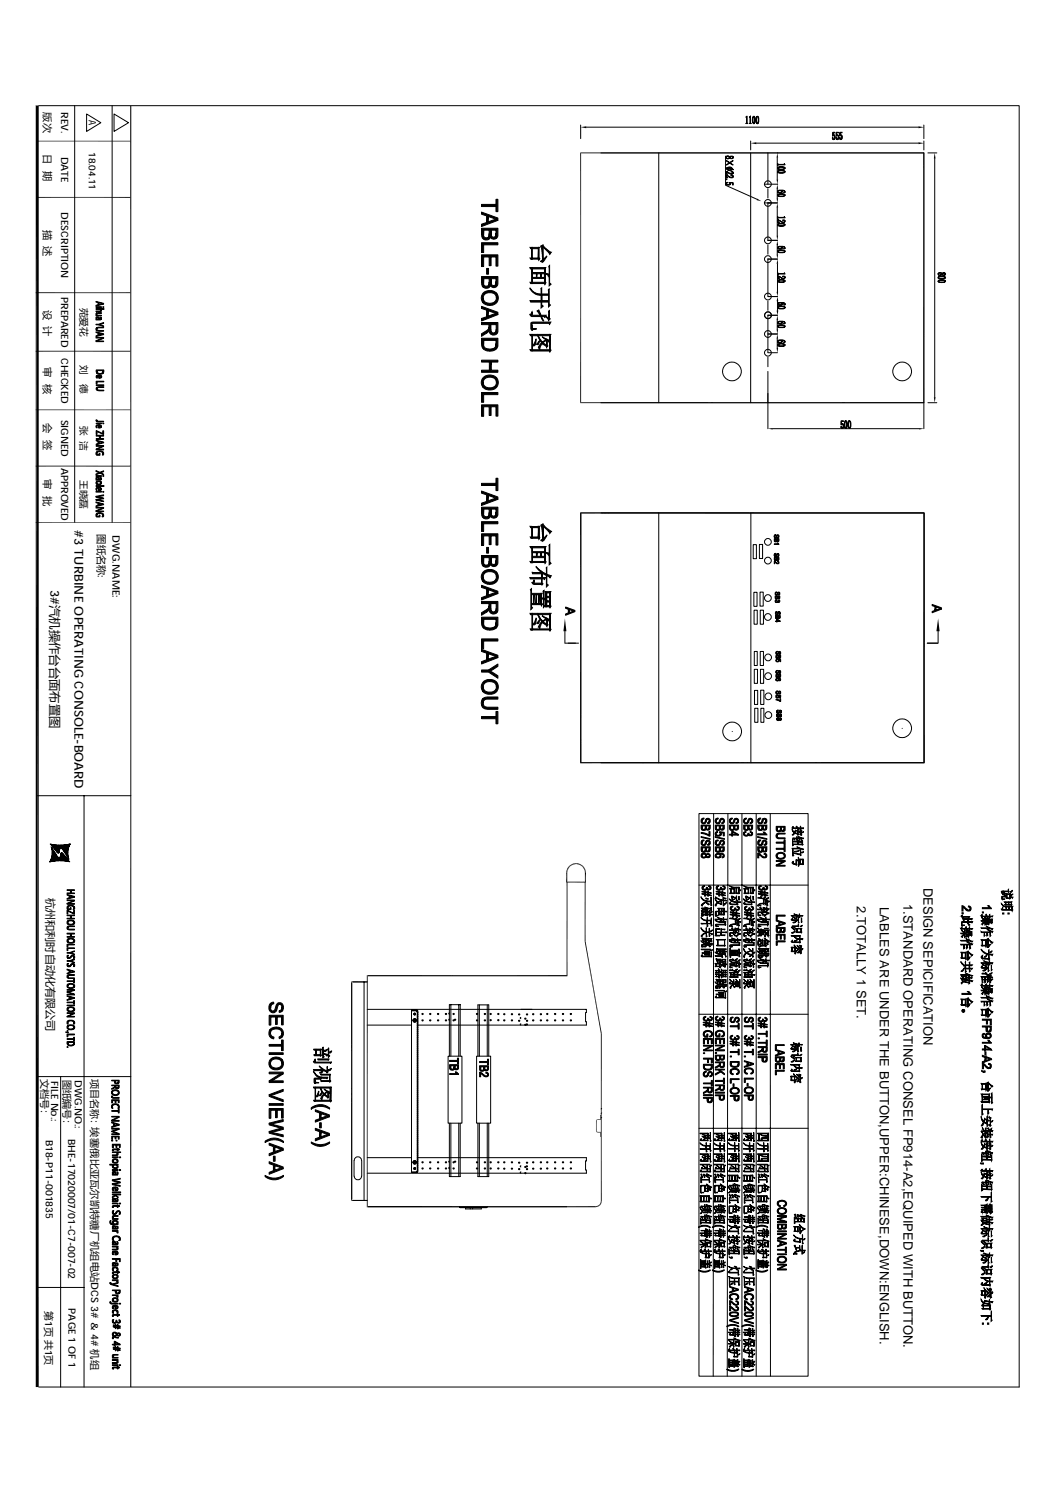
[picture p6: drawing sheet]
<svg xmlns="http://www.w3.org/2000/svg" width="210mm" height="297mm" viewBox="0 0 210 297" stroke-linecap="round" stroke-linejoin="round" font-family="sans-serif">
<defs><g id="words">
<g font-size="2.6">
<text x="179.8" y="179.8" transform="rotate(90 179.8 179.8)">1.STANDARD OPERATING CONSEL FP914-A2,EQUIPED WITH BUTTON.</text>
<text x="183.8" y="176.6" transform="rotate(90 183.8 176.6)">DESIGN SEPICIFICATION</text>
<text x="170.5" y="180.3" transform="rotate(90 170.5 180.3)">2.TOTALLY 1 SET.</text>
<text x="175" y="180.4" transform="rotate(90 175 180.4)">LABLES ARE UNDER THE BUTTON,UPPER:CHINESE,DOWN:ENGLISH.</text>
</g>
<g font-size="2.5">
<text x="14.8" y="105.4" transform="rotate(90 14.8 105.4)">#3 TURBINE OPERATING CONSOLE-BOARD</text>
<text x="10" y="117.3" transform="rotate(90 10 117.3)">3#汽机操作台台面布置图</text>
</g>
<text font-size="2.2" x="9.3" y="178.6" transform="rotate(90 9.3 178.6)">杭州和利时自动化有限公司</text>
<g font-size="2">
<text x="8.7" y="22.4" transform="rotate(90 8.7 22.4)">版次</text>
<text x="12.1" y="22.3" transform="rotate(90 12.1 22.3)">REV.</text>
<text x="17.7" y="23.9" transform="rotate(90 17.7 23.9)">A</text>
<text x="8.7" y="30.7" transform="rotate(90 8.7 30.7)">日 期</text>
<text x="12.1" y="31.1" transform="rotate(90 12.1 31.1)">DATE</text>
<text x="8.7" y="45.7" transform="rotate(90 8.7 45.7)">描 述</text>
<text x="12.1" y="42.2" transform="rotate(90 12.1 42.2)">DESCRIPTION</text>
<text x="12.1" y="59" transform="rotate(90 12.1 59)">PREPARED</text>
<text x="8.7" y="61.6" transform="rotate(90 8.7 61.6)">设 计</text>
<text x="12.1" y="71.2" transform="rotate(90 12.1 71.2)">CHECKED</text>
<text x="8.7" y="73.1" transform="rotate(90 8.7 73.1)">审 核</text>
<text x="12.1" y="83.5" transform="rotate(90 12.1 83.5)">SIGNED</text>
<text x="8.7" y="84.2" transform="rotate(90 8.7 84.2)">会 签</text>
<text x="8.7" y="95.4" transform="rotate(90 8.7 95.4)">审 批</text>
<text x="12.1" y="93" transform="rotate(90 12.1 93)">APPROVED</text>
<text x="19.5" y="106.3" transform="rotate(90 19.5 106.3)">图纸名称:</text>
<text x="22.4" y="106.5" transform="rotate(90 22.4 106.5)">DWG.NAME:</text>
<text x="8.2" y="214.7" transform="rotate(90 8.2 214.7)">文档号：</text>
<text x="10.2" y="215" transform="rotate(90 10.2 215)">FILE No.:</text>
<text x="12.7" y="214.8" transform="rotate(90 12.7 214.8)">图纸编号：</text>
<text x="14.9" y="215" transform="rotate(90 14.9 215)">DWG.NO.:</text>
<text x="18.2" y="214.7" transform="rotate(90 18.2 214.7)">项目名称：埃塞俄比亚瓦尔凯特糖厂机组电站DCS 3# &amp; 4# 机组</text>
<text x="9.1" y="226.7" transform="rotate(90 9.1 226.7)">B18-P11-001835</text>
<text x="13.5" y="226.6" transform="rotate(90 13.5 226.6)">BHE-17020007/01-C7-007-02</text>
<text x="9" y="260.8" transform="rotate(90 9 260.8)">第1页 共1页</text>
<text x="13.6" y="260.3" transform="rotate(90 13.6 260.3)">PAGE 1 OF 1</text>
</g>
<g font-size="1.9">
<text x="17.7" y="30.2" transform="rotate(90 17.7 30.2)">18.04.11</text>
<text x="16" y="61.2" transform="rotate(90 16 61.2)">苑爱花</text>
<text x="16" y="72.7" transform="rotate(90 16 72.7)">刘</text>
<text x="16" y="76.3" transform="rotate(90 16 76.3)">德</text>
<text x="16" y="84.7" transform="rotate(90 16 84.7)">张 洁</text>
<text x="16" y="95.5" transform="rotate(90 16 95.5)">王晓磊</text>
</g>
<text font-size=".8" x="12.2" y="169.8" transform="rotate(90 12.2 169.8)">auto</text>
<g font-size=".5">
<text x="11.5" y="168.1" transform="rotate(90 11.5 168.1)">hollilas</text>
<text x="13.1" y="168.1" transform="rotate(90 13.1 168.1)">pgqh</text>
</g>
<text font-size=".4" x="10.6" y="169.9" transform="rotate(90 10.6 169.9)">hollysys</text>
</g></defs>
<g fill="#000" stroke="#000" stroke-width=".2">
<path d="M144.4 35.6l.3 .1-.3 .1z" fill-rule="evenodd"/>
<path d="M144.6 33.5v.1z" fill-rule="evenodd"/>
<path d="M144.4 34.1h.1v.4l.3 .2-.4-.1z" fill-rule="evenodd"/>
<path d="M144.4 34.8h.1v.4l.3 .2-.4-.1z" fill-rule="evenodd"/>
<path d="M144.4 36.4l.4-.1-.3 .1-.1 .3z" fill-rule="evenodd"/>
<path d="M144.5 31.1l.4-.1 .3 .2-.6-.1-.2 .2z" fill-rule="evenodd"/>
<path d="M144.5 32l.6 .4z" fill-rule="evenodd"/>
<path d="M145.2 36.4l.1 .2z" fill-rule="evenodd"/>
<path d="M144.4 36.6l.2 .1h.5l.2-.3 .1 .2-.3 .2h-.5z" fill-rule="evenodd"/>
<path d="M144.4 33.4l.3-.1 .2 .5 .3 .1 .3-.2v.2h-.6z" fill-rule="evenodd"/>
<path d="M144.7 33.3l.8 .3v.2l-.8-.2z" fill-rule="evenodd"/>
<path d="M145.7 33.5v.1z" fill-rule="evenodd"/>
<path d="M144.4 31.2a.38 .38 0 0 0 .4 .3 .38 .38 0 0 0 .4-.2l.2-.2h.4v.2l-.1-.2h-.2l-.6 .5-.4-.1z" fill-rule="evenodd"/>
<path d="M145.4 34.1h.4v.3z" fill-rule="evenodd"/>
<path d="M145.4 34.9h.4v.2z" fill-rule="evenodd"/>
<path d="M145.2 31.4l.3 .1h.3l.1-.3v.2l-.2 .2h-.3z" fill-rule="evenodd"/>
<path d="M145.2 32.3l.7-.3-.7 .4z" fill-rule="evenodd"/>
<path d="M144.5 32.8l.7-.5 .7 .5-.7-.3z" fill-rule="evenodd"/>
<path d="M144.5 34.1l.5 .3a.58 .58 0 0 0 .9-.1l-.1 .3-.4 .1z" fill-rule="evenodd"/>
<path d="M144.5 34.8l.5 .3a.58 .58 0 0 0 .9-.1l-.1 .3-.4 .1z" fill-rule="evenodd"/>
<path d="M145.1 36.3l.8 .1v.4h-.1v-.4z" fill-rule="evenodd"/>
<path d="M144.8 33.3h.6l.5 .5h-.4l-.1-.4-.5-.1-.1 .2z" fill-rule="evenodd"/>
<path d="M148.4 23.3l.2-.2v1.4l.2 .1h-.4l.1-.1v-1.1z" fill-rule="evenodd"/>
<path d="M149.1 23.3l.2-.2v1.3l.2 .2h-.4l.1-.1v-1.2z" fill-rule="evenodd"/>
<path d="M149.9 23.2h.1l-.2 .3v.8l.1 .2h.2a.33 .33 0 0 1-.3 0 .33 .33 0 0 1-.1-.4z" fill-rule="evenodd"/>
<path d="M149.9 23.2l.2-.1 .1 .3 .1 .6-.2 .5h-.1l.2-.3v-.7l-.2-.3z" fill-rule="evenodd"/>
<path d="M150.6 23.2h.1l-.2 .2v.6l.1 .5h.2l-.1 .1-.3-.4v-.7z" fill-rule="evenodd"/>
<path d="M150.6 23.2l.2-.1 .2 .4v.7l-.1 .3h-.2l.2-.7a.44 .44 0 0 0-.3-.6z" fill-rule="evenodd"/>
<path d="M155.4 37.9l.2 .2z" fill-rule="evenodd"/>
<path d="M154.7 38.1l.2 .2h.5l.2-.3 .1 .1-.3 .3-.6-.1z" fill-rule="evenodd"/>
<path d="M154.8 38.6h1h.3v.2l-.1-.1-.8-.1-.4 .2v.2l-.1-.2z" fill-rule="evenodd"/>
<path d="M154.7 33.4l.4-.2 1 .1v.2l-.4-.2h-.8l-.1 .1v.2z" fill-rule="evenodd"/>
<path d="M154.7 34.1l.4-.2h.7l.3 .1v.2l-.2-.2h-.7l-.4 .1v.2z" fill-rule="evenodd"/>
<path d="M155.9 38.3l.2-.1 .1 .1z" fill-rule="evenodd"/>
<path d="M154.8 37.9l1-.1 .2 .1 .2 .3-.2-.2-.9-.1-.3 .1-.1 .3z" fill-rule="evenodd"/>
<path d="M154.8 38.8l.4 .2h.5l.4-.1v-.2l.1 .1-.4 .3h-.7l-.3-.1z" fill-rule="evenodd"/>
<path d="M154.7 32.5l.2 .2h1.1l.1-.2 .1 .3h-1.4l-.1 .2z" fill-rule="evenodd"/>
<path d="M154.8 33.5l.4 .1h.5h.4v-.3l.1 .1-.4 .3h-.7l-.3-.1z" fill-rule="evenodd"/>
<path d="M154.8 34.2l.3 .2h.6l.4-.1v-.3l.1 .1-.4 .3h-.7h-.3z" fill-rule="evenodd"/>
<path d="M165.7 27.3v.4l.3 .1-.3-.1z" fill-rule="evenodd"/>
<path d="M165.7 26.9h.2l-.2 .1z" fill-rule="evenodd"/>
<path d="M165.8 26.9l.2-.1 .2 .3-.2 .6h-.1l.2-.3-.1-.4z" fill-rule="evenodd"/>
<path d="M165.7 26.3h.4v.1h-.4v.7z" fill-rule="evenodd"/>
<path d="M166.3 27.4h.2v.3h.3l-.3 .1z" fill-rule="evenodd"/>
<path d="M166.4 27l.2-.1z" fill-rule="evenodd"/>
<path d="M166.5 26.9l.3 .1v.7h-.2l.2-.1v-.6z" fill-rule="evenodd"/>
<path d="M166.4 26.3h.4v.1h-.4v.7z" fill-rule="evenodd"/>
<path d="M167 27.4l.2 .3 .2 .1-.4-.2z" fill-rule="evenodd"/>
<path d="M167.1 27l.2-.1z" fill-rule="evenodd"/>
<path d="M167.2 26.9h.3l.1 .1-.1 .7h-.2l.2-.2v-.4z" fill-rule="evenodd"/>
<path d="M167.1 26.3h.5l-.1 .1h-.4v.7z" fill-rule="evenodd"/>
<path d="M96.8 53.4h.4v1.2h-.4z" fill-rule="evenodd"/>
<path d="M96.2 45.8v1a.56 .56 0 0 0 .6 .5 .56 .56 0 0 0 .5-.5v-.3v1l-.1 .2h-.6l-.4-.1z" fill-rule="evenodd"/>
<path d="M96.2 55.4l.1 1.3 .3 .2h.3l.3-.2 .1-.5v1l-.7 .1-.4-.1z" fill-rule="evenodd"/>
<path d="M97.7 45.8v.9a.48 .48 0 0 0 .4 .5 .48 .48 0 0 0 .5-.3l.1-.5v1.1l-.4 .1-.6-.2z" fill-rule="evenodd"/>
<path d="M97.7 55.4v.9l.2 .4 .6 .1 .2-.3v-.5v1.1l-.5 .1-.5-.2z" fill-rule="evenodd"/>
<path d="M96.1 58.3l1-.5 1.1 .1 .6 .4v1a1.01 1.01 0 0 0-1-1.1h-.7a1.04 1.04 0 0 0-1 .9v1.2l-.3-.8v-.6z" fill-rule="evenodd"/>
<path d="M95.8 40.7h2.9v-1h.4v2.4h-.4v-1h-2.9z" fill-rule="evenodd"/>
<path d="M95.8 42.2l3.3 1.2v.4l-.4-.2-1.5-.5-.4 1.2v-1.3l-1-.4z" fill-rule="evenodd"/>
<path d="M97.2 43.1v1l1.5-.5 .4 .2-3.3 1.3v-.5l1-.3z" fill-rule="evenodd"/>
<path d="M95.8 45.4h3.3l-.1 1.7-.3 .3v-1.6h-1v1.5l-.2-.2-.2 .4v-1.7h-1.1v1.8l-.4-.6z" fill-rule="evenodd"/>
<path d="M95.8 48.3h3.3v.4h-2.9v1.5h-.4z" fill-rule="evenodd"/>
<path d="M95.8 50.7h3.3v2.2h-.4v-1.8h-1v1.8h-.4v-1.8h-1.1v1.9h-.4z" fill-rule="evenodd"/>
<path d="M95.8 55h3.3l-.1 1.7-.3 .4v-1.7h-1v1.5l-.2-.1-.2 .3v-1.7h-1.1l-.1 1.7-.3-.5z" fill-rule="evenodd"/>
<path d="M96.1 59.3a1.34 1.34 0 0 0 1.4 1.1 1.34 1.34 0 0 0 1.3-1.1v-1a1.48 1.48 0 0 1-.9 2.4 1.92 1.92 0 0 1-1.8-.4z" fill-rule="evenodd"/>
<path d="M105.5 56.2h.3v.2h-.2z" fill-rule="evenodd"/>
<path d="M105.5 51.3h.3l.1 .3h-.3z" fill-rule="evenodd"/>
<path d="M105.9 49.2h1.2v2.1v-1.8h-1.2z" fill-rule="evenodd"/>
<path d="M105.5 49.2h.4v2.1h1.2v-2.1h.3l-.2 .3v2.2l-.2-.2-1.1 .1-.1-2.1h-.2z" fill-rule="evenodd"/>
<path d="M107.2 49.5v1.8l.2 .1-.2 .3z" fill-rule="evenodd"/>
<path d="M105.4 57.3l.9 .9 1.4 .3v.2l-1.1-.2-.8-.6z" fill-rule="evenodd"/>
<path d="M107.6 51.9l.3-.2v.4z" fill-rule="evenodd"/>
<path d="M105.9 53.5v.7h2.4v1v-.7h-.6l-.1 .7v-.7h-.8l-.1 .7v-.7h-.8z" fill-rule="evenodd"/>
<path d="M105.9 55.2h.8l.1-.7v.7h.8l.1-.7v.7h.6v-1v1.2h-2.4z" fill-rule="evenodd"/>
<path d="M105.9 53.2h2.5l-.1 3v-2.7h-2.4v1z" fill-rule="evenodd"/>
<path d="M105.4 53.2h.5v3h2.4l.1-3h.2l-.1 .3-.1 3-.1-.1h-2.5v-2.9h-.3z" fill-rule="evenodd"/>
<path d="M108.5 54.4v1.7l.1 .1-.2 .3z" fill-rule="evenodd"/>
<path d="M108 49.1l.1 2.5 .7-.6-.9 1.1z" fill-rule="evenodd"/>
<path d="M107.8 58.5h1.3v1.3v-1.1h-1.3z" fill-rule="evenodd"/>
<path d="M108.5 53.5v.8l.8 .2-.2 .5v-.2l-.6-.4z" fill-rule="evenodd"/>
<path d="M109.3 52.8v3.5l.3 .2-.3 .4-.1-3.9z" fill-rule="evenodd"/>
<path d="M107.6 49l.4-.3 .4 .6 1.3 .9-.3 .4-.2-.3-1.2-1.2-.1 3v-1.9z" fill-rule="evenodd"/>
<path d="M154.7 43.7h.1l.1 .5 .2 .1h-.4z" fill-rule="evenodd"/>
<path d="M154.7 54.9l.2 .1v.4h.2h-.4z" fill-rule="evenodd"/>
<path d="M155.4 49.1l.2 .2z" fill-rule="evenodd"/>
<path d="M154.7 49.3l.2 .2h.5l.2-.3 .1 .1-.3 .3h-.5z" fill-rule="evenodd"/>
<path d="M154.7 44.6l.5-.2 .9 .2v.1l-.2-.1h-.9l-.2 .1v.2z" fill-rule="evenodd"/>
<path d="M154.8 49.8l1-.1 .3 .2v.1l-.2-.1-.7-.1-.4 .1v.3l-.1-.3z" fill-rule="evenodd"/>
<path d="M154.8 55.7l.9-.1 .4 .1v.2l-.2-.2h-.9l-.3 .3z" fill-rule="evenodd"/>
<path d="M155.7 43.8h.3l.1 .2-.1-.2z" fill-rule="evenodd"/>
<path d="M155.9 49.4l.2-.1 .1 .2z" fill-rule="evenodd"/>
<path d="M155.7 54.9l.4 .1 .1 .2-.1-.2-.4 .1z" fill-rule="evenodd"/>
<path d="M154.7 43.1l.1 .2h1.2l.1-.2 .1 .2h-1.4l-.1 .2z" fill-rule="evenodd"/>
<path d="M154.8 43.7l.9 .5 .4-.1 .1-.2v.2l-.2 .2h-.3z" fill-rule="evenodd"/>
<path d="M154.8 44.7l.2 .2h.9l.2-.1v-.2l.1 .1-.1 .2-.4 .1h-.7l-.2-.1z" fill-rule="evenodd"/>
<path d="M154.8 49.1l1-.1 .2 .1 .2 .3-.2-.3h-.9l-.3 .1-.1 .2z" fill-rule="evenodd"/>
<path d="M154.8 50l.3 .2h.6l.4-.1v-.2l.1 .2-.4 .2h-.7l-.3-.1z" fill-rule="evenodd"/>
<path d="M154.7 54.3l.1 .1h1.2l.1-.1 .1 .2h-1.4l-.1 .2z" fill-rule="evenodd"/>
<path d="M154.8 54.9l.9 .5 .4-.1 .1-.2v.2l-.2 .1h-.3z" fill-rule="evenodd"/>
<path d="M154.8 55.9l.2 .2h.9l.2-.1 .1-.2v.2l-.3 .2h-.7l-.4-.1z" fill-rule="evenodd"/>
<path d="M186.7 54.3h.5l.2 .1-.5-.1-.2 .2z" fill-rule="evenodd"/>
<path d="M186.7 54.4v.2l.2 .1 .3-.1 .5-.3h.3v.2l-.3-.2-.4 .4-.4 .1-.3-.2z" fill-rule="evenodd"/>
<path d="M186.6 55.1l.9-.2 .5 .2v.1l-.3-.1h-.7h-.2l-.1 .3z" fill-rule="evenodd"/>
<path d="M186.6 55.9l.5-.2 .9 .1v.2l-.2-.2h-.9l-.2 .1v.2z" fill-rule="evenodd"/>
<path d="M187.5 54.6l.5 .1v-.3a.31 .31 0 0 1-.1 .4 .31 .31 0 0 1-.4-.1z" fill-rule="evenodd"/>
<path d="M186.7 55.2l.2 .2h.9l.2-.3 .1 .1-.1 .2-.4 .1h-.7z" fill-rule="evenodd"/>
<path d="M186.7 56l.3 .1h.7l.3-.1v-.2l.1 .1-.2 .3h-.5h-.6z" fill-rule="evenodd"/>
<path d="M19.1 61h1.1v.2h-1.1z" fill-rule="evenodd"/>
<path d="M19.1 62.3h.1l.1 .4-.2-.1z" fill-rule="evenodd"/>
<path d="M19.1 63.1h.1l.1 .4z" fill-rule="evenodd"/>
<path d="M19.2 74.7l.2 .5-.3-.1z" fill-rule="evenodd"/>
<path d="M19.2 63.1h.4v.4v-.3l-.4 .1z" fill-rule="evenodd"/>
<path d="M20 61.5v.2z" fill-rule="evenodd"/>
<path d="M19.1 63.5h.5v-.4l.2 .4 .3-.1v.2l-.2 .1h-.8z" fill-rule="evenodd"/>
<path d="M19.3 74.7l.4-.1 .1 .5 .3-.1v.2l-.5 .1v-.6h-.2l-.1 .3z" fill-rule="evenodd"/>
<path d="M19.1 61.9h.8l.2-.3 .1 .1-.2 .3h-.9z" fill-rule="evenodd"/>
<path d="M19.2 62.3l1-.1v.1h-.7l-.3 .2z" fill-rule="evenodd"/>
<path d="M19.1 62.7h1.1v.2h-1.1z" fill-rule="evenodd"/>
<path d="M19.9 63.1l.3 .1-.1 .4z" fill-rule="evenodd"/>
<path d="M19.8 74.6l.4 .2-.1 .4v-.4l-.3-.1z" fill-rule="evenodd"/>
<path d="M19.3 73.7l.1 .5 .2 .1h.6l.3-.4v.4l-.3 .2-.7-.1-.2-.1z" fill-rule="evenodd"/>
<path d="M19.1 60l1.5 .4v.1l-.9-.3-.2 .4v-.4l-.4-.1z" fill-rule="evenodd"/>
<path d="M19.1 60.7l.4-.1 .2-.4v.4l.9-.1-1.5 .4z" fill-rule="evenodd"/>
<path d="M19.6 64.6l.3-.1 .7 .3v.2z" fill-rule="evenodd"/>
<path d="M19.1 64.5h.5l1-.3v.1l-1 .3h-.5z" fill-rule="evenodd"/>
<path d="M19.3 65.2l1.3-.1v.1l-1.2 .1-.1 .2z" fill-rule="evenodd"/>
<path d="M19.1 65.3l.2-.1v.4l.1 .1 1.2 .1v.1l-1.3-.1-.2-.2z" fill-rule="evenodd"/>
<path d="M19.1 66l1.5 .4v.2l-.9-.3-.2 .4v-.4l-.4-.1z" fill-rule="evenodd"/>
<path d="M19.1 66.8l.4-.1 .2-.4v.4l.6-.2 .3 .1-1.5 .4z" fill-rule="evenodd"/>
<path d="M19.1 67.1h1.5v.2h-1.5z" fill-rule="evenodd"/>
<path d="M19.1 67.8l1.2-.5h.3l-1.2 .5z" fill-rule="evenodd"/>
<path d="M19.1 67.8h1.5v.2h-1.5z" fill-rule="evenodd"/>
<path d="M20.4 61l.3 .2h-.3z" fill-rule="evenodd"/>
<path d="M19.1 73.6h1.6v.4l-.2 .3v-.6h-1.2v.6z" fill-rule="evenodd"/>
<path d="M19.1 75.8h1.6v.2h-1.4v.4h-.2z" fill-rule="evenodd"/>
<path d="M19.1 76.6h1.6v.1h-1.6z" fill-rule="evenodd"/>
<path d="M19.3 77l1.4-.1v.2h-1.3l-.1 .3z" fill-rule="evenodd"/>
<path d="M19.2 77.1l.1-.1v.5l.2 .1h1.2v.2l-1.4-.1-.2-.2z" fill-rule="evenodd"/>
<path d="M19.1 61.4h1.6v.1l-.7 .1-.9-.1z" fill-rule="evenodd"/>
<path d="M95.8 66.4l1.3-.8 .2-.5v.7l-.3 .4-1.2 .7z" fill-rule="evenodd"/>
<path d="M96.2 67.7l.2 1.3 .3 .3 .6 .1a1.09 1.09 0 0 0 1.4-.6v-.4v1l-.2 .2a2.51 2.51 0 0 1-2 .1l-.3-.2z" fill-rule="evenodd"/>
<path d="M97.6 64.6v.9a.56 .56 0 0 0 .3 .7 .56 .56 0 0 0 .7-.3l.1-.3 .1 .8-.3 .2-.5 .1-.4-.3z" fill-rule="evenodd"/>
<path d="M96.2 75l1-.4 1 .1 .6 .5v.9a1.08 1.08 0 0 0-1.1-1.1h-.5a1.22 1.22 0 0 0-1.1 .9v1.2l-.3-.5v-.7z" fill-rule="evenodd"/>
<path d="M95.8 60.9l3.3 1.2v.5l-.4-.3-1.5-.5-.4 1.2v-1.3l-1-.3z" fill-rule="evenodd"/>
<path d="M97.2 61.8v1.1l1.5-.6 .4 .3-3.3 1.3v-.5l1-.4z" fill-rule="evenodd"/>
<path d="M95.8 64.2h3.3l-.1 2.1-.2 .1-.1-1.8h-1.1v1.8l-.3-.5v-1.3h-1.5z" fill-rule="evenodd"/>
<path d="M95.8 67.3h3.3v1.6l-.3 .4-.1 .1v-1.7h-2.5v1.8l-.4-.7z" fill-rule="evenodd"/>
<path d="M95.8 73.6h1.6l.3-1.6v1.6h1.4v.5h-3.3z" fill-rule="evenodd"/>
<path d="M95.8 71.7h3.3v.3h-1.4l-.3 1.6v-1.6h-1.6z" fill-rule="evenodd"/>
<path d="M95.8 78.1h3.3v.4h-2.9v1.5h-.4z" fill-rule="evenodd"/>
<path d="M96.1 76.1a1.09 1.09 0 0 0 1.1 1.1h.5a1.09 1.09 0 0 0 1.1-1.1v-.9a1.48 1.48 0 0 1-1.1 2.4l-.8-.1-.7-.3z" fill-rule="evenodd"/>
<path d="M105.5 69.6h.3l.1 .2h-.3z" fill-rule="evenodd"/>
<path d="M105.8 62.1l.1 .5z" fill-rule="evenodd"/>
<path d="M106.6 67.5l.1 .2-.2 .8a.27 .27 0 0 1-.2 .3 .27 .27 0 0 1-.3-.1z" fill-rule="evenodd"/>
<path d="M105.8 64.6l.1 .7 .8 .2h-.5l-.3 .2z" fill-rule="evenodd"/>
<path d="M107.2 67.9l.2-.1-.2 .6a.2 .2 0 0 1-.2 .2 .2 .2 0 0 1-.2-.2z" fill-rule="evenodd"/>
<path d="M106.8 61.9l.4-.2 .2 1z" fill-rule="evenodd"/>
<path d="M105.5 59.8h2.2v.3h-2.1z" fill-rule="evenodd"/>
<path d="M107.1 66.8l.6 1.1v.2l-.6-1z" fill-rule="evenodd"/>
<path d="M107.6 57.4l.2-.1v3.3l.3 .3-.4 .4z" fill-rule="evenodd"/>
<path d="M107.7 63l.4 .9-.4-.6z" fill-rule="evenodd"/>
<path d="M105.8 62.1l.2 .6h1.4v-.4l.3 .4h1l-.3 .4-.2-.1h-.5v.3l-.1-.3-1.9-.1a.23 .23 0 0 1-.2-.2 .23 .23 0 0 1 .2-.3z" fill-rule="evenodd"/>
<path d="M107.9 67l.8 .5v.1z" fill-rule="evenodd"/>
<path d="M108 68.2l.8 .5v.4l-.8-.7z" fill-rule="evenodd"/>
<path d="M107.7 67.9l.2 .2 .8-.5v-.1h.1l.1 1.2 .1 .1-.2 .3v-1.4l-.6 .4-.2 .3-.1-.1-.4 .7-.1 .5a.64 .64 0 0 1 .1-1.1z" fill-rule="evenodd"/>
<path d="M107.8 58.5v1.3h1.3v-1.3v1.6h-1.3z" fill-rule="evenodd"/>
<path d="M109.1 61.9l.2-.1-.1 1.5z" fill-rule="evenodd"/>
<path d="M108.8 67.5l.5 .2-.1 .3-.3-.2z" fill-rule="evenodd"/>
<path d="M105.9 66.5h3.4v3.1v-2.8h-2.2v.2l-.1-.2h-1.1z" fill-rule="evenodd"/>
<path d="M109.3 61.8v1.5l.2 .1-.4 .4-.6-.9 .7 .4z" fill-rule="evenodd"/>
<path d="M109.3 57.5v2.9l.2 .3-.4 .4v-3.5z" fill-rule="evenodd"/>
<path d="M105.6 64.2l.4-.1h3.6l-.3 .4-.1-.2h-3.2l-.2 .2v1.2l-.2-.3z" fill-rule="evenodd"/>
<path d="M105.4 66.5h.5v3.1h3.4v-3.1h.3l-.2 .3v3.2l-.1-.2h-3.4l-.1-3h-.3z" fill-rule="evenodd"/>
<path d="M109.4 66.8v2.8l.2 .1-.2 .3z" fill-rule="evenodd"/>
<path d="M155.4 64l.2 .2z" fill-rule="evenodd"/>
<path d="M155.4 67.7l.2 .2z" fill-rule="evenodd"/>
<path d="M155.4 60.3h.2v.2z" fill-rule="evenodd"/>
<path d="M154.7 64.2l.2 .2h.5l.2-.3 .1 .1-.3 .3-.6-.1z" fill-rule="evenodd"/>
<path d="M154.7 67.9l.2 .2h.5l.2-.3 .1 .1-.3 .3-.6-.1z" fill-rule="evenodd"/>
<path d="M154.8 60.5l.1 .1h.5l.2-.2 .1 .2-.8 .1z" fill-rule="evenodd"/>
<path d="M154.8 64.7l1-.1 .3 .2v.1l-.2-.1-.7-.1-.4 .1v.3l-.1-.3z" fill-rule="evenodd"/>
<path d="M154.7 68.6l.4-.2 1 .1v.2l-.4-.3-.7 .1-.2 .1v.2z" fill-rule="evenodd"/>
<path d="M155.9 64.3l.2-.1 .1 .2z" fill-rule="evenodd"/>
<path d="M155.9 68.1l.2-.1 .1 .1z" fill-rule="evenodd"/>
<path d="M155.9 60.6l.3-.1-.1 .2z" fill-rule="evenodd"/>
<path d="M154.7 61.1l.4-.2h.7l.3 .1 .1 .2-.2-.2h-.7l-.4 .1-.1 .2z" fill-rule="evenodd"/>
<path d="M154.7 64.1l.3-.2h.7l.3 .1 .2 .3-.5-.3h-.8l-.2 .3z" fill-rule="evenodd"/>
<path d="M154.8 64.9l.3 .2h.7l.3-.1v-.2l.1 .1-.3 .3h-.9z" fill-rule="evenodd"/>
<path d="M154.8 67.7l.9-.1 .3 .1 .2 .3-.2-.2-.8-.1-.4 .1-.1 .3z" fill-rule="evenodd"/>
<path d="M154.8 68.7l.3 .1h.7l.3-.1v-.2l.1 .1-.3 .3h-.9z" fill-rule="evenodd"/>
<path d="M154.7 60.4l.4-.2h.7l.4 .2v.2l-.1-.2-.3-.1h-.9l-.1 .3z" fill-rule="evenodd"/>
<path d="M154.8 61.2l.8 .2a.44 .44 0 0 0 .6-.3v.2l-.3 .2h-.8z" fill-rule="evenodd"/>
<path d="M19.1 94.6h1.1v.2h-1.1z" fill-rule="evenodd"/>
<path d="M19.1 96.6h1.6v.2h-1.6z" fill-rule="evenodd"/>
<path d="M19.1 97.8h1.1v.1h-1.1z" fill-rule="evenodd"/>
<path d="M19.1 84.2h1.1v.1h-1.1z" fill-rule="evenodd"/>
<path d="M19.1 95.1l.1-.1 .1 .4z" fill-rule="evenodd"/>
<path d="M19.1 83.6h.2v.2z" fill-rule="evenodd"/>
<path d="M19.1 84.7l.1-.1 .1 .5h-.1z" fill-rule="evenodd"/>
<path d="M19.1 97.1l.2 .5-.2-.2z" fill-rule="evenodd"/>
<path d="M19.2 95h.4v.4l-.1-.3-.3 .1z" fill-rule="evenodd"/>
<path d="M19.1 93.6l.8 .4-.2 .1-.6-.3z" fill-rule="evenodd"/>
<path d="M19.1 90l.2-.1v.5h.4v-.2h.2v.4h-.7z" fill-rule="evenodd"/>
<path d="M19.3 84.6l.4-.1 .1 .5 .3-.1v.2l-.5 .1v-.5h-.2l-.1 .2z" fill-rule="evenodd"/>
<path d="M19.1 95.4h.5v-.4l.2 .4 .3-.2-.1 .3h-.9z" fill-rule="evenodd"/>
<path d="M19.1 95.9l.4-.2 .6 .1-.1 .3-.2-.3-.5 .1-.1 .4z" fill-rule="evenodd"/>
<path d="M19.2 97.1l.5-.2v.6l.4-.2v.2l-.5 .1v-.5h-.2l-.2 .2z" fill-rule="evenodd"/>
<path d="M19.7 84.5l.5 .2v.3z" fill-rule="evenodd"/>
<path d="M19.9 95l.3 .1-.1 .4z" fill-rule="evenodd"/>
<path d="M19.2 96.1l.2 .2h.5l.2-.5 .1 .4-.6 .3-.4-.2z" fill-rule="evenodd"/>
<path d="M19.7 96.9l.5 .3-.1 .3-.1-.3-.3-.1z" fill-rule="evenodd"/>
<path d="M19.3 89.9l.4-.2h.5l.2 .2v.3l-.3-.3h-.5l-.3 .3z" fill-rule="evenodd"/>
<path d="M19.3 83.6l.1 .2h1.2v.1h-1.2h-.1z" fill-rule="evenodd"/>
<path d="M19.1 85.7l1.3 .6v-.6h.2v.7l-1.3-.6v.6h-.2z" fill-rule="evenodd"/>
<path d="M19.1 87.3h.7l.2-.5v.5h.6v.1h-1.5z" fill-rule="evenodd"/>
<path d="M19.1 86.6h1.5v.2h-.6l-.2 .5v-.5h-.7z" fill-rule="evenodd"/>
<path d="M19.1 87.6l1.5 .4v.1l-.9-.2-.2 .4v-.5l-.4-.1z" fill-rule="evenodd"/>
<path d="M19.1 88.3h.4l.2-.4v.3l.9-.1-1.5 .4z" fill-rule="evenodd"/>
<path d="M19.1 88.6h1.5v.2h-1.5z" fill-rule="evenodd"/>
<path d="M19.1 89.4l1.2-.6h.3l-1.3 .6z" fill-rule="evenodd"/>
<path d="M19.1 89.4h1.5v.1h-1.5z" fill-rule="evenodd"/>
<path d="M20.4 89.9l.2 .2v.4h-.2z" fill-rule="evenodd"/>
<path d="M19.9 94.1h.2l.5 .2v.2z" fill-rule="evenodd"/>
<path d="M19.1 94.3l1.5-.6v.1l-1.5 .7z" fill-rule="evenodd"/>
<path d="M19.1 99.4l1.5 .3v.1l-1.5-.3z" fill-rule="evenodd"/>
<path d="M19.1 98.7l1.5-.2v.1l-1.1 .2z" fill-rule="evenodd"/>
<path d="M19.1 98.7l1.5 .4v.1l-1.5-.3z" fill-rule="evenodd"/>
<path d="M19.1 99.4l1.2-.3 .3 .1-1.3 .3z" fill-rule="evenodd"/>
<path d="M20.4 84.2h.3v.1z" fill-rule="evenodd"/>
<path d="M20.5 94.6h.2l-.1 .2h-.2z" fill-rule="evenodd"/>
<path d="M20.4 97.8l.3 .1h-.2z" fill-rule="evenodd"/>
<path d="M95.8 80.5h3.3v2.3h-.4v-1.9h-1v1.8h-.4v-1.8h-1.1v1.9h-.4z" fill-rule="evenodd"/>
<path d="M95.8 96.2h2.9v-1h.4v2.4h-.4v-1h-2.9z" fill-rule="evenodd"/>
<path d="M95.8 97.7l3.3 1.2v.4l-.4-.2-1.5-.5-.4 1.2v-1.3l-1-.4z" fill-rule="evenodd"/>
<path d="M97.2 98.6v1l1.5-.5 .4 .2-3.3 1.3v-.5l1-.3z" fill-rule="evenodd"/>
<path d="M167.3 84.8h.1l.1 .4h.2h-.3z" fill-rule="evenodd"/>
<path d="M167.4 84.3l.2 .1h-.2z" fill-rule="evenodd"/>
<path d="M167.4 84.3l.4 .1-.1 .8h-.1l.1-.2v-.6z" fill-rule="evenodd"/>
<path d="M167.3 83.7h.5v.1h-.4v.7z" fill-rule="evenodd"/>
<path d="M168.1 83.8h.2l-.2 .3v.7l.1 .4h.2h-.1l-.3-.3z" fill-rule="evenodd"/>
<path d="M168.1 83.8l.3-.1 .2 .4v.7l-.2 .4h-.1l.1-.2v-1z" fill-rule="evenodd"/>
<path d="M168.9 83.8h.1l-.2 .3v.7l.2 .4h.1a.27 .27 0 0 1-.3-.1 .27 .27 0 0 1-.1-.3z" fill-rule="evenodd"/>
<path d="M168.9 83.8l.2-.1 .2 .4v.8l-.2 .3h-.1l.2-.5v-.7z" fill-rule="evenodd"/>
<path d="M19.2 102.2l.1 .5h.4v-.2h.2v.4h-.7l-.1-.2z" fill-rule="evenodd"/>
<path d="M19.2 102.2l.4-.2h.5l.3 .2v.3l-.1-.3-.3-.1-.5 .1-.2 .3z" fill-rule="evenodd"/>
<path d="M19.1 99.9l1.5 .4v.1l-.9-.3-.2 .4v-.4l-.4-.1z" fill-rule="evenodd"/>
<path d="M19.1 100.7l.4-.2 .2-.4v.4l.6-.2 .3 .1-1.5 .4z" fill-rule="evenodd"/>
<path d="M19.1 101h1.5v.1h-1.5z" fill-rule="evenodd"/>
<path d="M19.1 101.6l1.2-.5h.3l-1.2 .6z" fill-rule="evenodd"/>
<path d="M19.1 101.6l1.5 .1v.1h-1.5z" fill-rule="evenodd"/>
<path d="M20.4 102.2l.2 .2v.4h-.3l.1-.1z" fill-rule="evenodd"/>
<path d="M96.8 108.9h.4v1.2h-.4z" fill-rule="evenodd"/>
<path d="M96.2 101.3v1a.56 .56 0 0 0 .6 .5 .56 .56 0 0 0 .5-.5v-.3v1l-.1 .2h-.6l-.4-.1z" fill-rule="evenodd"/>
<path d="M96.2 110.9l.1 1.3 .3 .2h.3l.3-.2 .1-.5v1l-.7 .1-.4-.1z" fill-rule="evenodd"/>
<path d="M97.7 101.3v.9a.48 .48 0 0 0 .4 .5 .48 .48 0 0 0 .5-.3l.1-.5v1.1l-.4 .1-.6-.2z" fill-rule="evenodd"/>
<path d="M97.7 110.9v.9l.2 .4 .6 .1 .2-.3v-.5v1.1l-.5 .1-.5-.2z" fill-rule="evenodd"/>
<path d="M96.1 113.8l1-.5 1.1 .1 .6 .4v1a1.01 1.01 0 0 0-1-1.1h-.7a1.04 1.04 0 0 0-1 .9v1.2l-.3-.8v-.6z" fill-rule="evenodd"/>
<path d="M95.8 100.9h3.3l-.1 1.7-.3 .3v-1.6h-1v1.5l-.2-.2-.2 .4v-1.7h-1.1v1.8l-.4-.6z" fill-rule="evenodd"/>
<path d="M95.8 103.8h3.3v.4h-2.9v1.5h-.4z" fill-rule="evenodd"/>
<path d="M95.8 106.2h3.3v2.2h-.4v-1.8h-1v1.8h-.4v-1.8h-1.1v1.9h-.4z" fill-rule="evenodd"/>
<path d="M95.8 110.5h3.3l-.1 1.7-.3 .4v-1.7h-1v1.5l-.2-.1-.2 .3v-1.7h-1.1l-.1 1.7-.3-.5z" fill-rule="evenodd"/>
<path d="M95.8 116.4l3.3 1.2v.5l-.4-.3-1.5-.5-.4 1.2v-1.3l-1-.3z" fill-rule="evenodd"/>
<path d="M97.2 117.3v1.1l1.5-.6 .4 .3-3.3 1.3v-.5l1-.4z" fill-rule="evenodd"/>
<path d="M96.1 114.8a1.04 1.04 0 0 0 .9 1h.3a1.14 1.14 0 0 0 1.5-1v-1a1.48 1.48 0 0 1-.9 2.4 1.92 1.92 0 0 1-1.8-.4z" fill-rule="evenodd"/>
<path d="M105.5 111.7h.3v.3h-.2z" fill-rule="evenodd"/>
<path d="M105.5 106.8h.3l.1 .3h-.3z" fill-rule="evenodd"/>
<path d="M106.2 115.5l.1 .4z" fill-rule="evenodd"/>
<path d="M105.9 104.8l1.3-.1-.1 2.1v-1.8h-1.2z" fill-rule="evenodd"/>
<path d="M105.5 104.7l.4 .1v2h1.2l.1-2.1h.2l-.2 .3v2.2l-.1-.1h-1.2l-.1-2.1h-.2z" fill-rule="evenodd"/>
<path d="M107.2 105v1.8l.2 .1-.2 .3z" fill-rule="evenodd"/>
<path d="M105.7 118.1h2l-.1 2v-1.8h-.3l-.2 1.8v-1.8h-.3l-.2 1.8v-1.8h-.3l-.2 1.8v-1.8h-.4z" fill-rule="evenodd"/>
<path d="M106.6 112.8l1.1 .9v.2z" fill-rule="evenodd"/>
<path d="M105.4 114.9h2.3v1.1v-.8h-2.2z" fill-rule="evenodd"/>
<path d="M105.9 113.9h1.8v-.2v1.2v-.7h-1.7z" fill-rule="evenodd"/>
<path d="M106.3 118.3v1.8h.3l.2-1.8v1.8h.3l.2-1.8v1.8h.3l.1-2h.2l-.2 .2v2.2l-.1-.2h-1.9v-.2h.4z" fill-rule="evenodd"/>
<path d="M107.7 107.4l.3-.2v.4h-.4z" fill-rule="evenodd"/>
<path d="M107.8 113.7l.1 2.3 .1 .1-.2 .3-.1-.1-1.6-.1-.3-.3 .3-.1 .1-.3 .1 .5h1.4z" fill-rule="evenodd"/>
<path d="M107.7 118.3v.6l.4 .1v.2l-.4-.1z" fill-rule="evenodd"/>
<path d="M105.9 109v.8h2.5v.9v-.7h-.7l-.1 .7v-.7h-.8l-.1 .7v-.7h-.8z" fill-rule="evenodd"/>
<path d="M105.9 110.7h.8l.1-.7v.7h.8l.1-.7v.7h.7v-.9v1.1h-2.5z" fill-rule="evenodd"/>
<path d="M105.9 108.7h2.6l-.1 3v-2.7h-2.5v1z" fill-rule="evenodd"/>
<path d="M107.9 114.1v.8h.6l-.2 .4-.4-.1z" fill-rule="evenodd"/>
<path d="M105.5 108.7h.4v3h2.5l.1-3h.1l-.1 .3v3l-.2-.1-2.5 .1v-3h-.2z" fill-rule="evenodd"/>
<path d="M108.2 119h.4l-.1 .4-.3-.2z" fill-rule="evenodd"/>
<path d="M108.4 117.7h.2v2.8v-2.5z" fill-rule="evenodd"/>
<path d="M108.5 110v1.7l.2 .1-.2 .2z" fill-rule="evenodd"/>
<path d="M107.9 113.8l.8 .4v.3l-.8-.4v1.1z" fill-rule="evenodd"/>
<path d="M108 104.6l.1 2.5 .7-.6-.5 .9-.3 .2z" fill-rule="evenodd"/>
<path d="M108.7 113l.1-.2v3.3l.3 .3-.4 .4z" fill-rule="evenodd"/>
<path d="M108.5 109v.8l.7 .2-.1 .5-.6-.5z" fill-rule="evenodd"/>
<path d="M108.8 118.9v.6h.5v.3h-.5z" fill-rule="evenodd"/>
<path d="M108.8 118v.6h.5v1.9v-1.6h-.5z" fill-rule="evenodd"/>
<path d="M108.6 117.7h.8l-.1 .9v-.6h-.5v2.7l-.3 .1z" fill-rule="evenodd"/>
<path d="M109.4 117.7h.2l-.1 .3-.1 2.8-.1-.1h-.5v-.9v.7h.5z" fill-rule="evenodd"/>
<path d="M109.4 108.3v3.5l.2 .3-.3 .3-.1-3.9z" fill-rule="evenodd"/>
<path d="M108.8 114.2l.9 .3-.3 .5-.6-.5z" fill-rule="evenodd"/>
<path d="M107.6 104.5l.4-.3 .7 .8 1 .7-.3 .4-.1-.2-1.3-1.3v3l-.1-1.8z" fill-rule="evenodd"/>
<path d="M154.1 106.4h.2l-.2 .3z" fill-rule="evenodd"/>
<path d="M154.1 110.1h.2l-.2 .3z" fill-rule="evenodd"/>
<path d="M154.1 107.3l.1 .4h.2l.1-.2v.3h-.4z" fill-rule="evenodd"/>
<path d="M154.1 111l.1 .4h.2l.1-.2v.3h-.4z" fill-rule="evenodd"/>
<path d="M154.3 119.4l.2-.1-.2 .3z" fill-rule="evenodd"/>
<path d="M154.3 117.8h.2l-.2 .3z" fill-rule="evenodd"/>
<path d="M154.3 118.7l.1 .4h.2v-.2v.3h-.3z" fill-rule="evenodd"/>
<path d="M154.3 119.4l.1 .3h.2l.1-.1v.2h-.4z" fill-rule="evenodd"/>
<path d="M154.6 108h.2v.2z" fill-rule="evenodd"/>
<path d="M154.7 119.5v.3z" fill-rule="evenodd"/>
<path d="M154.6 107.3v.3h.2l.1-.1v.3l-.3-.1z" fill-rule="evenodd"/>
<path d="M154.6 111v.4h.2l.1-.2v.3l-.3-.1z" fill-rule="evenodd"/>
<path d="M154.9 106.8v.2h-.2z" fill-rule="evenodd"/>
<path d="M154.9 110.5v.2h-.2z" fill-rule="evenodd"/>
<path d="M154.1 111.6l.5 .5 .3-.2v.2l-.3 .1-.5-.4v.4z" fill-rule="evenodd"/>
<path d="M154.1 106.5l.1 .4h.2l.1-.4 .4-.1 .1 .1-.1 .5v-.5l-.3 .1a.29 .29 0 0 1-.2 .4 .29 .29 0 0 1-.3-.2z" fill-rule="evenodd"/>
<path d="M154.1 107.2h.9l-.1 .5v-.4h-.3l-.1 .5v-.5h-.4v.5z" fill-rule="evenodd"/>
<path d="M154.1 108.2h.7v-.1l.2 .2h-.9z" fill-rule="evenodd"/>
<path d="M154.1 110.2l.1 .4h.2l.1-.4 .4-.1 .1 .2-.1 .4v-.4h-.3a.29 .29 0 0 1-.2 .4 .29 .29 0 0 1-.3-.2z" fill-rule="evenodd"/>
<path d="M154.1 110.9h.9l-.1 .5v-.4h-.3l-.1 .5v-.5h-.4v.5z" fill-rule="evenodd"/>
<path d="M154.7 111.7l.3 .1-.1 .3z" fill-rule="evenodd"/>
<path d="M155.1 118.1v.2l-.2 .1z" fill-rule="evenodd"/>
<path d="M154.8 118.7v.2a.15 .15 0 0 0 .2 .2 .15 .15 0 0 0 .1-.2v.3h-.3z" fill-rule="evenodd"/>
<path d="M154.9 119.3l.2 .3z" fill-rule="evenodd"/>
<path d="M154.3 117.9v.4h.3l.1-.4 .3-.1 .2 .5h-.1l-.1-.4-.2 .2a.3 .3 0 0 1-.2 .3 .3 .3 0 0 1-.4-.1z" fill-rule="evenodd"/>
<path d="M154.2 118.6h1v.4l-.1 .2v-.5h-.3v.4l-.2 .1v-.5h-.3v.5z" fill-rule="evenodd"/>
<path d="M154.8 119.5v.2h.2l.1-.3 .1 .3-.3 .1z" fill-rule="evenodd"/>
<path d="M95.8 121.9l1.3-.8 .2-.5v.7l-.3 .4-1.2 .7z" fill-rule="evenodd"/>
<path d="M96.2 123.2l.2 1.3 .3 .3 .6 .1a1.09 1.09 0 0 0 1.4-.6v-.4v1.1l-.2 .1a2.51 2.51 0 0 1-2 .1l-.3-.2z" fill-rule="evenodd"/>
<path d="M97.6 120.1v.9a.56 .56 0 0 0 .3 .7 .56 .56 0 0 0 .7-.3l.1-.3 .1 .8-.1 .1-.7 .2-.4-.3z" fill-rule="evenodd"/>
<path d="M96.1 135.7l.9-.5 1.2 .1 .6 .4v1a1.01 1.01 0 0 0-1-1.1h-.8a1.22 1.22 0 0 0-.9 .9v1.2l-.3-.9v-.7z" fill-rule="evenodd"/>
<path d="M95.8 119.7h3.3l-.1 2.1-.2 .1-.1-1.8h-1.1v1.8l-.3-.5v-1.3h-1.5z" fill-rule="evenodd"/>
<path d="M95.8 122.8h3.3v1.6l-.3 .4-.1 .2v-1.8h-2.5v1.8l-.4-.7z" fill-rule="evenodd"/>
<path d="M95.8 127.1h3.3v.4h-2.9v1.6h-.4z" fill-rule="evenodd"/>
<path d="M95.8 129.2l3.3 1.2v.4l-.4-.2-1.5-.5-.4 1.2v-1.4l-1-.3z" fill-rule="evenodd"/>
<path d="M97.2 130.1v1l1.5-.5 .4 .2-3.3 1.3v-.5l1-.3z" fill-rule="evenodd"/>
<path d="M97.2 133.3l1.9-1.2v.5l-1.1 .7-.5 .2z" fill-rule="evenodd"/>
<path d="M95.8 133.3h1.4l1.9 1.1v.5l-1.9-1.2h-1.4z" fill-rule="evenodd"/>
<path d="M96.1 138.9l.8-.2h2.2v.4l-2.6 .1-.4 .7z" fill-rule="evenodd"/>
<path d="M96.1 136.6a1.01 1.01 0 0 0 1 1.1h.7a1.11 1.11 0 0 0 1-1v-1a1.49 1.49 0 0 1-1 2.4h-.7l-.8-.3-.2-.1z" fill-rule="evenodd"/>
<path d="M105.5 125.1h.3l.1 .3h-.3z" fill-rule="evenodd"/>
<path d="M105.5 117.3l.2-.2v3.6l.3 .2-.4 .4z" fill-rule="evenodd"/>
<path d="M106.6 123v.8a.36 .36 0 0 1-.1 .4 .36 .36 0 0 1-.5 0z" fill-rule="evenodd"/>
<path d="M107.3 123.3v.3a.39 .39 0 0 1-.5 .4z" fill-rule="evenodd"/>
<path d="M107.1 122.3l.7 1.1v.3l-.6-.8z" fill-rule="evenodd"/>
<path d="M107.7 119.1v.9l.2 .2-.2 .3z" fill-rule="evenodd"/>
<path d="M108 117.6l.2-.1v2.8l.2 .3-.3 .3z" fill-rule="evenodd"/>
<path d="M107.9 122.5l.9 .5-.1 .1z" fill-rule="evenodd"/>
<path d="M108.1 123.7l.7 .5v.4l-.8-.7z" fill-rule="evenodd"/>
<path d="M107.8 123.4a.37 .37 0 0 0 .6-.1l.3-.1 .1-.2h.1v1.2l.2 .1-.3 .3v-1.4l-.6 .4-.2 .3-.1-.1-.5 1.2h-.1a.49 .49 0 0 1 .1-.9l.4-.4z" fill-rule="evenodd"/>
<path d="M108.9 123l.4 .2-.1 .3-.3-.2z" fill-rule="evenodd"/>
<path d="M105.9 122h3.5l-.1 3.1v-2.8h-2.2v.2l-.1-.2h-1z" fill-rule="evenodd"/>
<path d="M109.5 118v2.5l.1 .1-.2 .2z" fill-rule="evenodd"/>
<path d="M105.5 122h.4l.1 .3v2.8h3.3l.1-3.1h.2l-.1 .3-.1 3.2-.1-.2-3.4 .1-.1-3.1h-.3z" fill-rule="evenodd"/>
<path d="M109.5 122.3v2.8l.1 .1-.2 .3z" fill-rule="evenodd"/>
<path d="M112.5 120.8l1.9 .6v.3l-1.1-.4-.2 .6v-.7l-.6-.2z" fill-rule="evenodd"/>
<path d="M113.3 121.3v.6l.8-.3 .3 .1-1.9 .7v-.2l.6-.3z" fill-rule="evenodd"/>
<path d="M154.4 121.7h.2l-.2 .3z" fill-rule="evenodd"/>
<path d="M154.4 131.3l.2-.2-.1 .2v.3z" fill-rule="evenodd"/>
<path d="M154.5 129.7l.2-.1-.2 .3z" fill-rule="evenodd"/>
<path d="M154.5 133.4h.2l-.2 .3z" fill-rule="evenodd"/>
<path d="M154.5 137.5l.2-.1-.2 .4z" fill-rule="evenodd"/>
<path d="M154.4 122.6v.3l.3 .1v-.2v.2h-.3z" fill-rule="evenodd"/>
<path d="M154.5 130.5v.4h.3v-.2v.3h-.3z" fill-rule="evenodd"/>
<path d="M154.5 134.3l.1 .4h.1l.1-.2v.3h-.3z" fill-rule="evenodd"/>
<path d="M154.5 138.4l.1 .4 .2-.2v.3l-.3-.1z" fill-rule="evenodd"/>
<path d="M154.5 131.4l.1 .2 .3-.2v.2h-.4z" fill-rule="evenodd"/>
<path d="M154.5 135.2l.1 .2 .3-.2v.2l-.4 .1z" fill-rule="evenodd"/>
<path d="M154.9 131.3v.3z" fill-rule="evenodd"/>
<path d="M154.9 135l.1 .2-.1 .2z" fill-rule="evenodd"/>
<path d="M154.8 122.6l.1 .3h.2v-.1v.2h-.2z" fill-rule="evenodd"/>
<path d="M155.2 122v.2l-.2 .1z" fill-rule="evenodd"/>
<path d="M154.9 130.5v.3l.3 .1v-.2v.3l-.3-.1z" fill-rule="evenodd"/>
<path d="M154.9 134.3l.1 .3h.2v-.1v.3l-.3-.1z" fill-rule="evenodd"/>
<path d="M154.9 138.4v.3l.3 .1v-.3v.3h-.3z" fill-rule="evenodd"/>
<path d="M155 130.1l.2-.2v.3z" fill-rule="evenodd"/>
<path d="M154.3 121.7l.2 .5h.1l.3-.5 .3 .1v.4l-.1-.4h-.2l-.1 .2a.27 .27 0 0 1-.3 .3 .27 .27 0 0 1-.2-.4z" fill-rule="evenodd"/>
<path d="M154.3 122.5h.9v.5l-.1-.4h-.3l-.1 .4v-.4h-.3v.4z" fill-rule="evenodd"/>
<path d="M154.5 123.2l.7 .4-.6-.3v.5l-.3-.2h.2z" fill-rule="evenodd"/>
<path d="M154.6 123.3v.3h.6h-.6z" fill-rule="evenodd"/>
<path d="M155 133.9l.2-.2v.3h-.1z" fill-rule="evenodd"/>
<path d="M154.4 135l.7-.1 .1 .3-.1-.2h-.5l-.1 .1-.1 .3z" fill-rule="evenodd"/>
<path d="M155 138l.2-.2v.2z" fill-rule="evenodd"/>
<path d="M154.5 129.7l.1 .4h.1l.2-.3a.26 .26 0 0 1 .4-.1 .26 .26 0 0 1-.1 .4v-.3l-.2-.1-.2 .5h-.3l-.2-.3z" fill-rule="evenodd"/>
<path d="M154.4 130.4h.9v.5l-.1-.4h-.3l-.1 .5v-.5h-.3l-.1 .5z" fill-rule="evenodd"/>
<path d="M154.8 131.2h.5v.4h-.1v-.3h-.3v.3z" fill-rule="evenodd"/>
<path d="M154.4 133.5l.2 .4h.1l.2-.5 .4 .1-.1 .5v-.5l-.3 .3a.28 .28 0 0 1-.3 .3 .28 .28 0 0 1-.3-.3z" fill-rule="evenodd"/>
<path d="M154.4 134.2h.9v.5l-.1-.4h-.3l-.1 .5v-.5h-.3v.5z" fill-rule="evenodd"/>
<path d="M155.2 135l.1 .3-.2 .2z" fill-rule="evenodd"/>
<path d="M154.4 137.6l.1 .3 .1 .1 .3-.5h.3l.1 .5h-.1v-.3l-.2-.1-.1 .4-.3 .1-.3-.3z" fill-rule="evenodd"/>
<path d="M154.4 138.3h.9v.5l-.1-.4h-.3l-.1 .4v-.4h-.3l-.1 .4z" fill-rule="evenodd"/>
<path d="M154.4 139.1l.8 .3v-.4h.1v.6l-.9-.3z" fill-rule="evenodd"/>
<path d="M185.5 120.3l1.8 .6v.3l-1.1-.4-.2 .6v-.7l-.5-.2z" fill-rule="evenodd"/>
<path d="M186.2 120.8v.6l.9-.3 .2 .1-1.8 .7v-.2l.5-.3z" fill-rule="evenodd"/>
<path d="M96.1 138.9v1.1l.2 .4 .2 .2 2.6 .1v.4h-2.1a1.16 1.16 0 0 1-1.2-1v-.7z" fill-rule="evenodd"/>
<path d="M95.8 142.6h2.9v-1.1h.4v2.5h-.4v-1h-2.9z" fill-rule="evenodd"/>
<path d="M154.6 141.3h.3l-.3 .3z" fill-rule="evenodd"/>
<path d="M154.6 142.2l.1 .4h.2l.1-.2v.2h-.4z" fill-rule="evenodd"/>
<path d="M154.6 142.9v.3h.3l.1-.1v.2h-.4z" fill-rule="evenodd"/>
<path d="M155.4 141.6v.2l-.2 .1z" fill-rule="evenodd"/>
<path d="M155.1 142.2v.3h.2l.1-.1-.1 .2h-.2z" fill-rule="evenodd"/>
<path d="M155.1 143.1l.1 .1 .2-.1v.2h-.2z" fill-rule="evenodd"/>
<path d="M154.5 142.1h.9v.5v-.4h-.3l-.1 .4v-.4h-.4v.4z" fill-rule="evenodd"/>
<path d="M154.6 141.4v.3l.3 .1 .2-.5h.3v.5l-.1-.4-.3 .4a.27 .27 0 0 1-.2 .1 .27 .27 0 0 1-.3-.2z" fill-rule="evenodd"/>
<path d="M154.6 142.9l.3-.1 .1 .1a.25 .25 0 0 1 .4 0 .25 .25 0 0 1 0 .4l-.1-.4h-.1l-.2 .4v-.3l-.3-.1-.1 .2z" fill-rule="evenodd"/>
<path d="M13.3 177.7h.7l.2-.5v.5h.6v.1h-1.5z" fill-rule="evenodd"/>
<path d="M13.3 177h1.5v.2h-.6l-.2 .5v-.5h-.7z" fill-rule="evenodd"/>
<path d="M13.3 178l1.5 .3v.2l-.9-.2-.1 .3v-.4l-.5-.1z" fill-rule="evenodd"/>
<path d="M13.3 178.8l.5-.2 .1-.3v.3l.6-.2 .3 .1-1.5 .4z" fill-rule="evenodd"/>
<path d="M13.3 179.1h1.5v.1h-1.5z" fill-rule="evenodd"/>
<path d="M13.3 179.7l1.2-.5h.3l-1.2 .6z" fill-rule="evenodd"/>
<path d="M13.3 179.7l1.5 .1v.1h-1.5z" fill-rule="evenodd"/>
<path d="M139.5 166.4l1.8 .5v.1l-1.8-.4z" fill-rule="evenodd"/>
<path d="M139.7 162.9l.4-.1v.1l-.4 .2v.3z" fill-rule="evenodd"/>
<path d="M139.7 167.2l.4-.1v.2l-.4 .2v.2z" fill-rule="evenodd"/>
<path d="M139.7 177.3l.5 .1v.4v-.3l-.5-.1z" fill-rule="evenodd"/>
<path d="M139.8 176.3l.4-.1v.1l-.3 .1-.1 .2z" fill-rule="evenodd"/>
<path d="M139.7 164.3l.1 .7h.4l.1-.3v.5l-.6-.1z" fill-rule="evenodd"/>
<path d="M139.7 168.7l.1 .6h.5v-.3v.5h-.6z" fill-rule="evenodd"/>
<path d="M139.6 169.9l.1 .6h.5l.2-.3v.4l-.3 .1-.5-.1-.1-.2z" fill-rule="evenodd"/>
<path d="M139.8 176.3v.3a.38 .38 0 0 0 .4 .3 .38 .38 0 0 0 .3-.3v.4l-.5 .1-.3-.4z" fill-rule="evenodd"/>
<path d="M140.5 176.5l.2 .1-.1 .4z" fill-rule="evenodd"/>
<path d="M140.4 177.4l.4 .1v.5v-.3l-.4-.1z" fill-rule="evenodd"/>
<path d="M139.4 178.4l.5 .5 .9 .3v.2l-.8-.3z" fill-rule="evenodd"/>
<path d="M140.5 178.6l.5 .2h-.5z" fill-rule="evenodd"/>
<path d="M140.5 164.3l.1 .6 .4 .1 .1-.4v.5l-.3 .1-.3-.2z" fill-rule="evenodd"/>
<path d="M140.5 168.7l.1 .5 .3 .1 .2-.3v.4l-.4 .1-.2-.1z" fill-rule="evenodd"/>
<path d="M141.1 163.3v.5l-.3 .1v-.2l.3-.1z" fill-rule="evenodd"/>
<path d="M140.8 168h.2l.1-.3v.4l-.3 .1z" fill-rule="evenodd"/>
<path d="M140.5 170.3l.2 .2 .4-.2v.2l-.5 .1z" fill-rule="evenodd"/>
<path d="M140.5 179.5l.6 .4-.2 .1z" fill-rule="evenodd"/>
<path d="M139.5 165.6l.7 .1 .9 .4v-.7h.2v1l-1.2-.5-.6-.1z" fill-rule="evenodd"/>
<path d="M139.6 163l.1-.1v.6a.38 .38 0 0 0 .5 .2 .38 .38 0 0 0 .2-.5l.2-.4h.3l.4 .2v.5l-.2 .3v-.7l-.4-.1-.3 .8-.5 .1-.4-.4z" fill-rule="evenodd"/>
<path d="M139.5 164.2h1.8v.7l-.2 .2v-.8h-.6v.7l-.2 .1v-.8h-.6v.8l-.2-.3z" fill-rule="evenodd"/>
<path d="M139.5 167.4l.2-.2v.7l.2 .1h.3l.4-.8h.4l.3 .3v.4l-.2 .2v-.6a.31 .31 0 0 0-.4-.1 .31 .31 0 0 0-.2 .4l-.2 .4h-.5l-.3-.2z" fill-rule="evenodd"/>
<path d="M139.5 168.5h1.8v.8l-.2 .1v-.7h-.6v.7l-.2 .1v-.8h-.6v.8l-.2-.4z" fill-rule="evenodd"/>
<path d="M139.6 169.9a.6 .6 0 0 1 .9 .1l.2-.2h.3a.4 .4 0 0 1 .3 .3 .4 .4 0 0 1-.2 .4v-.3l-.1-.2-.4 .1-.1 .4v-.1l-.1 .2v-.4l-.2-.2h-.4l-.1 .3z" fill-rule="evenodd"/>
<path d="M141 176.2l.4 .1-.1 .3v-.1l-.3-.1z" fill-rule="evenodd"/>
<path d="M139.6 179.9l1.2-.6h.6v.2l-.5-.1-.7 .2-.5 .7-.2-.2z" fill-rule="evenodd"/>
<path d="M140.7 176.6l.1 .2 .4 .1 .2-.6 .1 .5-.3 .2h-.4z" fill-rule="evenodd"/>
<path d="M141 177.5l.5 .1v.1h-.5z" fill-rule="evenodd"/>
<path d="M139.7 177.7l.5 .1v-.6h.2v.7l.4 .1v-.8h.2v.8l.5 .1v.1l-.5-.1v.2h-.2v-.2l-.4-.1v.3h-.2v-.3l-.5-.1z" fill-rule="evenodd"/>
<path d="M142.3 166.4l1.8 .5v.1l-1.8-.4z" fill-rule="evenodd"/>
<path d="M142.2 178.7l.5 .7v.1z" fill-rule="evenodd"/>
<path d="M142.4 165.6l.4-.2v.2l-.3 .2v.4l-.2-.2z" fill-rule="evenodd"/>
<path d="M142.5 162.8h.4v.1l-.2 .1-.2 .4z" fill-rule="evenodd"/>
<path d="M142.5 167.2l.4-.1v.2l-.3 .1-.1 .3z" fill-rule="evenodd"/>
<path d="M142.7 176.3l.3-.1v.1l-.2 .1-.1 .2z" fill-rule="evenodd"/>
<path d="M142.5 177.3l.5 .1v.4v-.3l-.5-.1z" fill-rule="evenodd"/>
<path d="M142.5 164.3v.6l.5 .1 .1-.3v.5l-.6-.1z" fill-rule="evenodd"/>
<path d="M142.5 168.7l.1 .6 .4 .1 .1-.4 .1 .5h-.7z" fill-rule="evenodd"/>
<path d="M142.5 165.9l.2 .3 .5-.1 .1-.2v.3l-.6 .2-.2-.2z" fill-rule="evenodd"/>
<path d="M142.5 170.3l.2 .2h.4l.2-.2v.3l-.3 .1-.5-.1z" fill-rule="evenodd"/>
<path d="M142.5 176.4l.2-.1v.3a.38 .38 0 0 0 .3 .3 .38 .38 0 0 0 .4-.2v.3l-.6 .1-.3-.3z" fill-rule="evenodd"/>
<path d="M143.3 169.9l.2 .3-.2 .4z" fill-rule="evenodd"/>
<path d="M142.9 179.4l.6-.2-.6 .3z" fill-rule="evenodd"/>
<path d="M142.7 179.4l.7 .4 .1 .2-.4-.2a.39 .39 0 0 0-.4-.1 .39 .39 0 0 0-.2 .5l-.1 .1-.1-.2z" fill-rule="evenodd"/>
<path d="M143.4 165.6l.1 .2-.1 .4z" fill-rule="evenodd"/>
<path d="M143.3 176.5l.3 .1-.2 .4z" fill-rule="evenodd"/>
<path d="M143.2 177.4l.4 .1v.5v-.3l-.4-.1z" fill-rule="evenodd"/>
<path d="M142.3 178.5l1.2 .5v.8l.1 .1-.1 .1v-.9l-.9-.3z" fill-rule="evenodd"/>
<path d="M143.3 164.3l.2 .7h.3l.1-.4-.1 .5-.5-.1z" fill-rule="evenodd"/>
<path d="M143.3 168.7l.2 .6a.28 .28 0 0 0 .3 0 .28 .28 0 0 0 .1-.3v.4h-.5z" fill-rule="evenodd"/>
<path d="M143.5 179l.4 .1v.1z" fill-rule="evenodd"/>
<path d="M143.9 163.3v.5l-.3 .1z" fill-rule="evenodd"/>
<path d="M143.6 168l.2-.1 .1-.2v.4l-.3 .1z" fill-rule="evenodd"/>
<path d="M142.3 170l.4-.2 .7-.1 .5 .2v.4l-.3-.3-.3-.1v.2l-.6-.1-.2 .2v.4l-.2-.3z" fill-rule="evenodd"/>
<path d="M142.3 164.2h1.8v.7l-.2 .2v-.8h-.6v.7l-.1 .1-.1-.8h-.6v.8l-.2-.2z" fill-rule="evenodd"/>
<path d="M143.2 165.5l.9 .1v.7h-.2v-.6l-.5-.1-.1 .6z" fill-rule="evenodd"/>
<path d="M142.3 168.5h1.8v.7l-.2 .2v-.7h-.6v.7l-.1 .1-.1-.8h-.6v.8l-.2-.3z" fill-rule="evenodd"/>
<path d="M143.9 169.9l.2 .5-.4 .3-.1-.2 .3-.2z" fill-rule="evenodd"/>
<path d="M142.4 163l.1-.1v.5a.36 .36 0 0 0 .4 .3 .36 .36 0 0 0 .3-.5l.1-.3 .5-.1a.59 .59 0 0 1 .1 1v-.6l-.4-.2-.2 .7-.2 .2h-.4l-.4-.3z" fill-rule="evenodd"/>
<path d="M142.5 167.2l.1 .8h.3l.4-.8h.5a.56 .56 0 0 1 .1 .9v-.6a.33 .33 0 0 0-.4-.1 .33 .33 0 0 0-.2 .4l-.3 .4h-.5l-.2-.4z" fill-rule="evenodd"/>
<path d="M143.8 176.2l.3 .1v.3l-.3-.2z" fill-rule="evenodd"/>
<path d="M143.6 176.6v.2l.4 .1 .1-.3v-.3a.43 .43 0 0 1-.1 .7l-.5-.1z" fill-rule="evenodd"/>
<path d="M143.8 177.5l.5 .1v.1h-.5z" fill-rule="evenodd"/>
<path d="M143 177.2h.2v.7l.4 .1v-.8h.2v.8l.5 .1v.1l-.5-.1v.2h-.2v-.2l-.4-.1v.3h-.2v-.3l-.5-.1v-.2l.5 .1z" fill-rule="evenodd"/>
<path d="M143.9 178.5l.6 .2-.1 .2-.5-.2v.5z" fill-rule="evenodd"/>
<path d="M144.1 179.9l.5-.3-.3 .3z" fill-rule="evenodd"/>
<path d="M143.9 178.7v.4h.7l-.1 .2-.6-.1z" fill-rule="evenodd"/>
<path d="M145.3 179.4v.3z" fill-rule="evenodd"/>
<path d="M145.1 176.8h.3v.9v-.8z" fill-rule="evenodd"/>
<path d="M145.3 162.9l.4-.1v.1l-.3 .2-.1 .3z" fill-rule="evenodd"/>
<path d="M145.5 179.1l.2-.1v.1z" fill-rule="evenodd"/>
<path d="M145.3 164.3l.2 .7h.3l.2-.3-.1 .5-.6-.1z" fill-rule="evenodd"/>
<path d="M145.4 176.9v.8h.6v.1h-.6z" fill-rule="evenodd"/>
<path d="M145.7 178.3l.1 .7 .3-.2-.3 .3z" fill-rule="evenodd"/>
<path d="M145.4 176.8h.6l.2 .9-.2 .1v-.9h-.6v.9h-.2v-.1h.2z" fill-rule="evenodd"/>
<path d="M146 176.8h.2l-.1 .1z" fill-rule="evenodd"/>
<path d="M145.5 178.3h.2l.8 .4-.2 .1-.6-.5v.5z" fill-rule="evenodd"/>
<path d="M145.1 176.2l.6 .3h.8v1.2v-1.1h-.9z" fill-rule="evenodd"/>
<path d="M146.5 178.3l.1-.1v.8l.1 .1-.2 .1z" fill-rule="evenodd"/>
<path d="M145.1 178.8l.5 .5 1.1 .1v.5v-.4l-1-.1z" fill-rule="evenodd"/>
<path d="M146.2 164.3v.6l.4 .1 .1-.4v.5l-.3 .1-.3-.2z" fill-rule="evenodd"/>
<path d="M146.7 163.3l.1 .5-.4 .1v-.2l.3-.1z" fill-rule="evenodd"/>
<path d="M146.7 179.2l.2 .7-.2 .1z" fill-rule="evenodd"/>
<path d="M145.2 163l.1-.1v.6a.38 .38 0 0 0 .5 .2 .38 .38 0 0 0 .2-.5l.2-.3 .4-.1 .3 .2v.5l-.1 .3-.1-.7-.4-.1-.3 .8-.5 .1-.4-.4z" fill-rule="evenodd"/>
<path d="M145.1 164.2h1.8v.7l-.2 .2v-.8h-.5l-.1 .7-.1 .1v-.8h-.7v.8l-.2-.3z" fill-rule="evenodd"/>
<path d="M145.6 165.4l1.3 .6v.1l-1.1-.5v.8h-.2v-.3h-.5v-.1h.5z" fill-rule="evenodd"/>
<path d="M145.8 165.6v.4h.8l.3 .1h-1.1z" fill-rule="evenodd"/>
<path d="M146.5 176.5h.5v1.2v-1.1h-.4l-.2 1.2z" fill-rule="evenodd"/>
<path d="M147 176.5h.2l-.2 .1v.6z" fill-rule="evenodd"/>
<path d="M146.6 176.6v1.1h.4v-1.2v1.2h.2l-.2 .1h-.5z" fill-rule="evenodd"/>
<path d="M147.1 178.3v.6l.1 .1-.2 .1z" fill-rule="evenodd"/>
<path d="M147 177.2l.4-.2-.1 .2z" fill-rule="evenodd"/>
<path d="M146.8 179.4h.6l-.1 .2z" fill-rule="evenodd"/>
<path d="M148 176.8h.2v.9v-.8z" fill-rule="evenodd"/>
<path d="M148.1 179.5l.1 .2z" fill-rule="evenodd"/>
<path d="M148.1 165.6l.3-.2 .1 .2-.3 .1-.1 .2z" fill-rule="evenodd"/>
<path d="M148.1 162.9l.4-.1v.1l-.2 .1-.2 .4z" fill-rule="evenodd"/>
<path d="M148.3 179.1l.2-.1v.1z" fill-rule="evenodd"/>
<path d="M148.2 164.3v.6l.4 .1 .2-.3v.5l-.6-.1z" fill-rule="evenodd"/>
<path d="M148 165.6l.1 .3a.38 .38 0 0 0 .3 .2 .38 .38 0 0 0 .4-.2v.4h-.6l-.3-.3z" fill-rule="evenodd"/>
<path d="M148.3 176.9v.8h.5l.1 .1h-.7z" fill-rule="evenodd"/>
<path d="M148.8 165.8h.2l-.2 .4z" fill-rule="evenodd"/>
<path d="M148.5 178.3l.1 .7 .4-.2-.4 .3z" fill-rule="evenodd"/>
<path d="M148.2 176.8h.7l.1 .9-.1 .1-.1-.9h-.5l-.1 .9h-.2v-.1h.2z" fill-rule="evenodd"/>
<path d="M148.9 176.8h.1l-.1 .1z" fill-rule="evenodd"/>
<path d="M147.9 176.2l.6 .3h.8v1.2v-1.1h-.9z" fill-rule="evenodd"/>
<path d="M148.3 178.3h.2l.8 .4-.1 .1-.7-.5v.5z" fill-rule="evenodd"/>
<path d="M149.4 178.2v.8l.1 .1-.2 .1z" fill-rule="evenodd"/>
<path d="M149 164.3l.1 .7h.3l.1-.4v.5l-.5-.1z" fill-rule="evenodd"/>
<path d="M147.9 178.8l.8 .6h.8v.5v-.4l-.9-.1-.4-.2z" fill-rule="evenodd"/>
<path d="M149.6 163.3v.5l-.4 .1z" fill-rule="evenodd"/>
<path d="M149.3 165.4l.3 .2v.3l-.1-.2-.3-.1z" fill-rule="evenodd"/>
<path d="M149.5 179.2l.1 .7-.1 .1z" fill-rule="evenodd"/>
<path d="M148 164.2h1.7v.7l-.2 .2v-.8h-.5v.7h-.1l-.1 .1v-.8h-.6l-.1 .8-.1-.2z" fill-rule="evenodd"/>
<path d="M149 165.8l.1 .3h.3l.2-.5 .1 .4-.2 .3h-.4z" fill-rule="evenodd"/>
<path d="M148 163l.1-.1v.5a.36 .36 0 0 0 .5 .3 .36 .36 0 0 0 .2-.5l.1-.3 .5-.1a.59 .59 0 0 1 .2 1v-.6l-.5-.2-.2 .7-.2 .2h-.4l-.3-.3z" fill-rule="evenodd"/>
<path d="M149.3 176.5h.5v1.2v-1.1h-.4v1.2h-.2z" fill-rule="evenodd"/>
<path d="M149.9 176.5v.7z" fill-rule="evenodd"/>
<path d="M149.4 176.6v1.1h.4l.1-1.2v1.2l-.1 .1h-.4z" fill-rule="evenodd"/>
<path d="M149.9 178.3v.6l.1 .1-.2 .1z" fill-rule="evenodd"/>
<path d="M149.6 179.4h.6l-.1 .2z" fill-rule="evenodd"/>
<path d="M149.9 177.2l.3-.2-.1 .2z" fill-rule="evenodd"/>
<path d="M150.7 166.4l1.9 .5v.1l-1.9-.4z" fill-rule="evenodd"/>
<path d="M151 162.9l.3-.1v.1l-.3 .2v.3z" fill-rule="evenodd"/>
<path d="M151 167.2l.3-.1v.2l-.3 .2v.2z" fill-rule="evenodd"/>
<path d="M150.9 177.3l.5 .1v.4v-.3l-.5-.1z" fill-rule="evenodd"/>
<path d="M150.8 178.5l.5 .1 .1-.2v.3h-.6z" fill-rule="evenodd"/>
<path d="M151.1 176.3l.3-.1 .1 .1-.3 .1-.1 .2z" fill-rule="evenodd"/>
<path d="M151 164.3l.1 .7h.4l.1-.3v.5l-.6-.1z" fill-rule="evenodd"/>
<path d="M151 168.7v.6h.5l.1-.3v.5h-.6z" fill-rule="evenodd"/>
<path d="M151 176.3l.1 .3a.38 .38 0 0 0 .3 .3 .38 .38 0 0 0 .4-.3v.4l-.5 .1-.4-.4z" fill-rule="evenodd"/>
<path d="M150.8 180l.5-.3h.6v.2h-.6l-.6 .3z" fill-rule="evenodd"/>
<path d="M151.8 176.5l.2 .1-.2 .4z" fill-rule="evenodd"/>
<path d="M151.6 177.4l.5 .1v.5v-.3l-.5-.1z" fill-rule="evenodd"/>
<path d="M151.9 179.1l.1-.1 .1 .7-.2 .2z" fill-rule="evenodd"/>
<path d="M151.9 165.6h.2v.3z" fill-rule="evenodd"/>
<path d="M151.8 164.3v.6l.4 .1 .2-.4v.5l-.4 .1-.2-.2z" fill-rule="evenodd"/>
<path d="M151.8 168.7v.5l.5 .1 .1-.3v.4l-.5 .1-.1-.1z" fill-rule="evenodd"/>
<path d="M152 178.6l.4-.2-.2 .3z" fill-rule="evenodd"/>
<path d="M152.4 163.3v.5l-.3 .1-.1-.2 .3-.1z" fill-rule="evenodd"/>
<path d="M152 168l.3-.1 .1-.2v.4l-.3 .1z" fill-rule="evenodd"/>
<path d="M150.7 169.7l.5 .2 .7 .6h.4l.1-.2v.3h-.6l-.8-.6v.7h-.3z" fill-rule="evenodd"/>
<path d="M152.2 179.3l.2 .6-.2 .1z" fill-rule="evenodd"/>
<path d="M150.8 163l.2-.1v.6a.38 .38 0 0 0 .5 .2 .38 .38 0 0 0 .1-.5l.2-.3 .4-.1 .3 .2 .1 .5-.2 .3-.1-.7-.3-.1-.4 .8-.5 .1-.4-.4z" fill-rule="evenodd"/>
<path d="M150.7 164.2h1.9l-.1 .7-.1 .2v-.8h-.6v.7l-.2 .1v-.8h-.6l-.1 .8-.2-.3z" fill-rule="evenodd"/>
<path d="M150.7 165.9h1.4l.1-.2 .4 .4h-1.9z" fill-rule="evenodd"/>
<path d="M150.9 167.2l.1 .7 .1 .1h.4l.3-.8h.4l.4 .3v.4l-.2 .2v-.6a.31 .31 0 0 0-.5-.1 .31 .31 0 0 0-.1 .4l-.3 .4-.6-.1-.2-.2z" fill-rule="evenodd"/>
<path d="M150.7 168.5h1.9l-.1 .8-.1 .1v-.7h-.6v.7l-.2 .1v-.8h-.6v.8l-.3-.4z" fill-rule="evenodd"/>
<path d="M152.1 169.8a.45 .45 0 0 1 .5 .3 .45 .45 0 0 1-.2 .5v-.4l-.1-.2h-.3z" fill-rule="evenodd"/>
<path d="M151.4 178.5l.2 .2 1 .3-1.1-.2z" fill-rule="evenodd"/>
<path d="M152.3 176.2l.3 .1v.3l-.1-.1-.3-.1z" fill-rule="evenodd"/>
<path d="M152 176.6l.1 .2 .3 .1 .2-.6 .1 .5-.2 .2h-.4z" fill-rule="evenodd"/>
<path d="M152.2 177.5l.6 .1v.1h-.6z" fill-rule="evenodd"/>
<path d="M150.9 177.7l.5 .1v-.6h.2v.7l.5 .1v-.8h.1v.8l.6 .1v.1l-.6-.1v.2h-.1v-.2l-.5-.1v.3h-.2v-.3l-.5-.1z" fill-rule="evenodd"/>
<path d="M152.5 178.8l.4-.3-.2 .3z" fill-rule="evenodd"/>
<path d="M152.6 179.2l.5 .1-.1 .2z" fill-rule="evenodd"/>
<path d="M154.6 164.6l.1 .6 .4 .1 .2-.4-.1 .5-.3 .1-.3-.1z" fill-rule="evenodd"/>
<path d="M155.5 164.6v.6h.4l.1-.3v.5l-.6-.1z" fill-rule="evenodd"/>
<path d="M154.6 169.9l.3-.3h.8l.4 .2-.1 .5-.3-.5h-.8l-.3 .4v.5l-.2-.4z" fill-rule="evenodd"/>
<path d="M154.4 164.4h1.8v.8l-.2 .1v-.7h-.5l-.1 .7-.1 .1v-.8h-.7v.8l-.2-.3z" fill-rule="evenodd"/>
<path d="M154.6 165.9l.1 .7 1.5 .1v.2h-1.4l-.2-.2-.2-.3z" fill-rule="evenodd"/>
<path d="M154.6 165.9l.3-.1h1.3v.1l-1.4 .1-.2 .3z" fill-rule="evenodd"/>
<path d="M154.4 167.5h1.6v-.4h.2v1.1h-.2v-.4h-1.6z" fill-rule="evenodd"/>
<path d="M154.4 168.8h1.6v-.5h.2v1.1h-.2v-.4h-1.6z" fill-rule="evenodd"/>
<path d="M154.4 172.1l1.8 .1v.1h-1.8z" fill-rule="evenodd"/>
<path d="M154.4 171.2h1.8v.2h-1.8z" fill-rule="evenodd"/>
<path d="M154.4 172.1l1.4-.7h.4l-1.4 .8z" fill-rule="evenodd"/>
<path d="M154.6 170.3l.1 .2 .2 .2h.8l.3-.3 .1-.6 .2 .3-.2 .6a1.44 1.44 0 0 1-1.2 .2l-.3-.2z" fill-rule="evenodd"/>
<path d="M157.8 164.5v.2z" fill-rule="evenodd"/>
<path d="M157.6 167.1l.1-.1v1l.2 .2-.2 .1z" fill-rule="evenodd"/>
<path d="M157.8 171.4v.3z" fill-rule="evenodd"/>
<path d="M157.7 169.1l.1-.1v1.1l.1 .1-.2 .1z" fill-rule="evenodd"/>
<path d="M157.6 165l.4 .7z" fill-rule="evenodd"/>
<path d="M157.7 166.8l.2-.1 .3 .5z" fill-rule="evenodd"/>
<path d="M157.6 171.6l.2-.2v.4l.6 .1v.2l-.6-.2z" fill-rule="evenodd"/>
<path d="M157.9 166.7h.6v.2h-.5z" fill-rule="evenodd"/>
<path d="M158.6 166.7h.4v.2h-.4z" fill-rule="evenodd"/>
<path d="M158.5 171.2v.7l.1 .1-.2 .1z" fill-rule="evenodd"/>
<path d="M158.4 164.5l.1-.1 .1 .3z" fill-rule="evenodd"/>
<path d="M158.2 165.1l.5 .2v.5v-.4l-.4-.1-.1 .3z" fill-rule="evenodd"/>
<path d="M158.1 165.5l.1 .2 .5 .1v-.5v.7l-.2-.1a.42 .42 0 0 0-.4-.1 .42 .42 0 0 0-.3 .3h-.2z" fill-rule="evenodd"/>
<path d="M158.5 166.5l.2 .6-.2 .1z" fill-rule="evenodd"/>
<path d="M157.7 167.4h1v.1h-1z" fill-rule="evenodd"/>
<path d="M158.7 167.2v.7z" fill-rule="evenodd"/>
<path d="M158.3 171.1h.5v.2l-.3-.1-.1 .9z" fill-rule="evenodd"/>
<path d="M158.7 165.1l.1-.1 .1 1.1-.2 .1z" fill-rule="evenodd"/>
<path d="M157.7 164.5l.1 .2h.8l.1-.1 .3 .4-.3-.2h-1l-.1-.1z" fill-rule="evenodd"/>
<path d="M158.8 170.6l.1-.1v1.6l.1 .1-.2 .2z" fill-rule="evenodd"/>
<path d="M158.1 169.4l.9-.2-.5 .3z" fill-rule="evenodd"/>
<path d="M157.6 168.8l1.4 .1h-1.4z" fill-rule="evenodd"/>
<path d="M157.8 169.7l1.3 .2-.1 .2z" fill-rule="evenodd"/>
<path d="M159 170.9h.1v1v-.8z" fill-rule="evenodd"/>
<path d="M158.7 166.4l.3 .2v.4l.2 .1-.2 .1v-.6z" fill-rule="evenodd"/>
<path d="M158.7 164.7h.6v.1h-.5z" fill-rule="evenodd"/>
<path d="M158.8 165.3l.5 .2-.2 .1z" fill-rule="evenodd"/>
<path d="M159.1 165.1l.3 .1v.8v-.7z" fill-rule="evenodd"/>
<path d="M159.3 164.4v.5l.1 .1-.1 .1z" fill-rule="evenodd"/>
<path d="M159.3 169v1l.1 .1-.1 .2z" fill-rule="evenodd"/>
<path d="M159.4 165.2v.8l.2 .1-.2 .1-.3-.2h.3z" fill-rule="evenodd"/>
<path d="M159.4 165.2l.2 .1z" fill-rule="evenodd"/>
<path d="M159 166.5l.4 .2v.3l.2 .1-.2 .1v-.5z" fill-rule="evenodd"/>
<path d="M158.8 167.5h.8v.5v-.4z" fill-rule="evenodd"/>
<path d="M157.7 167.9h1l.1-.7v.7l.8 .1v-.5v.6z" fill-rule="evenodd"/>
<path d="M159.2 170.9h.5v1v-.8h-.5z" fill-rule="evenodd"/>
<path d="M159.6 167.3l.1-.1v.8h.1l-.2 .1z" fill-rule="evenodd"/>
<path d="M159.1 170.9l.1 1h.5v-1h.2l-.1 1.1h-.7z" fill-rule="evenodd"/>
<path d="M159.8 171.1v.9z" fill-rule="evenodd"/>
<path d="M159.5 165.6l.4-.1-.2 .2z" fill-rule="evenodd"/>
<path d="M159.3 164.7h.6l-.1 .2-.5-.1z" fill-rule="evenodd"/>
<path d="M159.4 166.7h.5l-.1 .2-.4-.1z" fill-rule="evenodd"/>
<path d="M159.4 169.6l.5-.2-.3 .3z" fill-rule="evenodd"/>
<path d="M158.5 168.5l1.4 .4-.1 .2-.5-.2h-.2z" fill-rule="evenodd"/>
<path d="M199.4 178.3v.5l.5 .1h-.6z" fill-rule="evenodd"/>
<path d="M199.5 177.2l.5 .6-.6-.4z" fill-rule="evenodd"/>
<path d="M199.4 178.3h.9v.3v-.1h-.9z" fill-rule="evenodd"/>
<path d="M199.2 177.4l.4 .5 .7 .1v.3v-.1l-.8-.2z" fill-rule="evenodd"/>
<path d="M200.3 178l-.1 .8z" fill-rule="evenodd"/>
<path d="M199.6 177.3h1l.1 .2-1.1-.1z" fill-rule="evenodd"/>
<path d="M200.1 179.4h.6v.5v-.3h-.5z" fill-rule="evenodd"/>
<path d="M200.6 177l.1-.1 .1 .5-.1 .1z" fill-rule="evenodd"/>
<path d="M200.3 177.8h.6v.8v-.6h-.6z" fill-rule="evenodd"/>
<path d="M200.2 177.8h.1v.8h.6v-.8h.1l-.1 1h-.6v-.8z" fill-rule="evenodd"/>
<path d="M201 178v.7l-.1 .1z" fill-rule="evenodd"/>
<path d="M201.2 179.4h.1v.2z" fill-rule="evenodd"/>
<path d="M200.7 179.4h.5l.1 .6-.1 .1v-.5h-.5z" fill-rule="evenodd"/>
<path d="M201 177.4l.4-.2-.2 .3z" fill-rule="evenodd"/>
<path d="M201 178.1l.5-.2-.3 .3z" fill-rule="evenodd"/>
<path d="M201 178.3l.5 .2-.1 .2z" fill-rule="evenodd"/>
<path d="M13.4 190.1h.2l-.1 .6-.2-.2z" fill-rule="evenodd"/>
<path d="M13.4 191.7h.2l-.1 .6-.2-.2z" fill-rule="evenodd"/>
<path d="M13.4 180.4l.1-.1v.5h.5v-.2h.1v.4h-.6l-.2-.2z" fill-rule="evenodd"/>
<path d="M13.5 180.2l.9-.1 .3 .2v.3l-.4-.4-.6 .1-.2 .3z" fill-rule="evenodd"/>
<path d="M13.4 183.3l.1-.1v.5l.2 .1 .7 .1 .3-.4v.4l-.5 .2-.6-.1-.3-.3z" fill-rule="evenodd"/>
<path d="M13.4 186.9l.1-.1v.5l.2 .2h.8l.2-.3v.3l-.3 .1h-.8l-.3-.2z" fill-rule="evenodd"/>
<path d="M13.5 190.4v.1l.3 .1 .4-.5h.4l.1 .3a.33 .33 0 0 0-.4-.2 .33 .33 0 0 0-.2 .4l-.6 .1z" fill-rule="evenodd"/>
<path d="M13.5 192l.1 .2h.2l.5-.5 .4 .1v.3l-.1-.2-.2-.1-.6 .5h-.3z" fill-rule="evenodd"/>
<path d="M13.5 195.8v.5l.2 .2h.7l.3-.3v.3l-.4 .2-.8-.2-.2-.2z" fill-rule="evenodd"/>
<path d="M13.3 181.1l1.3 .6v-.6h.2v.8l-1.3-.6v.5h-.2z" fill-rule="evenodd"/>
<path d="M13.3 182.7h.7l.2-.5v.5h.6v.1h-1.5z" fill-rule="evenodd"/>
<path d="M13.3 182.1h1.5v.1h-.6l-.2 .5v-.5h-.7z" fill-rule="evenodd"/>
<path d="M13.5 184.3l1.3-.1v.1l-1.2 .1-.1 .2z" fill-rule="evenodd"/>
<path d="M13.4 184.4l.1-.1 .1 .6h1.2v.1h-1.2l-.3-.2z" fill-rule="evenodd"/>
<path d="M13.3 186.3h.7l.2-.5v.5h.6v.2h-1.5z" fill-rule="evenodd"/>
<path d="M13.3 185.7h1.5v.1h-.6l-.2 .5v-.5h-.7z" fill-rule="evenodd"/>
<path d="M13.3 187.9h1.5v.1h-1.3v.4h-.2z" fill-rule="evenodd"/>
<path d="M13.3 188.6h1.5v.1h-1.3v.4h-.2z" fill-rule="evenodd"/>
<path d="M13.9 189.6h.2l.7 .2v.2z" fill-rule="evenodd"/>
<path d="M13.3 189.5h.6l.9-.3v.1l-.9 .3h-.6z" fill-rule="evenodd"/>
<path d="M13.9 191.2h.3l.6 .3v.1z" fill-rule="evenodd"/>
<path d="M13.3 191.1h.6l.9-.3v.2l-.7 .2h-.8z" fill-rule="evenodd"/>
<path d="M13.3 192.8l1.5 .4v.2l-.9-.3-.1 .4v-.4l-.5-.1z" fill-rule="evenodd"/>
<path d="M13.3 193.6l.5-.1 .1-.4v.3l.7-.1 .2 .1-1.5 .3z" fill-rule="evenodd"/>
<path d="M13.5 194l1.3-.1v.1h-1.1l-.2 .3z" fill-rule="evenodd"/>
<path d="M13.3 194.1l.2-.1 .1 .5h1.2v.2l-1.3-.1-.2-.1z" fill-rule="evenodd"/>
<path d="M13.3 195.1h1.3v-.3h.2v.8h-.2v-.3h-1.3z" fill-rule="evenodd"/>
<path d="M13.3 196.9h1.5v.1h-1.5z" fill-rule="evenodd"/>
<path d="M13.3 197.3l1.2-.3h.3l-1.1 .4z" fill-rule="evenodd"/>
<path d="M13.3 197.3l1.5 .5v.1z" fill-rule="evenodd"/>
<path d="M13.3 197.8h1.3l.2 .1h-1.5z" fill-rule="evenodd"/>
<path d="M13.3 198.1l1.5 .4v.1l-.9-.2-.1 .4v-.5l-.5-.1z" fill-rule="evenodd"/>
<path d="M13.3 198.9l.5-.1 .1-.4v.3l.9-.1-1.5 .4z" fill-rule="evenodd"/>
<path d="M13.3 199.4h1.3v-.3h.2v.7h-.2v-.3h-1.3z" fill-rule="evenodd"/>
<path d="M14.7 180.3l.2 .5-.3 .1z" fill-rule="evenodd"/>
<path d="M13.5 183.2l.7-.2a.5 .5 0 0 1 .6 .3 .5 .5 0 0 1-.1 .6l-.1-.6-.8-.1-.3 .3z" fill-rule="evenodd"/>
<path d="M13.5 186.8l.8-.1a.51 .51 0 0 1 .5 .3 .51 .51 0 0 1-.1 .5l-.1-.6-.8-.1-.3 .4z" fill-rule="evenodd"/>
<path d="M14.7 190.1l.2 .2-.1 .4h-.2z" fill-rule="evenodd"/>
<path d="M14.7 191.8l.2 .1-.1 .4h-.2z" fill-rule="evenodd"/>
<path d="M13.5 195.8l.9-.1 .4 .2 .1 .4-.2 .2v-.4l-.4-.3-.6 .1-.2 .3z" fill-rule="evenodd"/>
<path d="M53.9 199.5l.5-.1 .1 .3-.5 .3-.2 .5z" fill-rule="evenodd"/>
<path d="M139.7 190v.4l-.2-.2z" fill-rule="evenodd"/>
<path d="M139.7 181.2v.4z" fill-rule="evenodd"/>
<path d="M139.5 180.7h.3v.3v-.3z" fill-rule="evenodd"/>
<path d="M139.9 187.1l.1 .2z" fill-rule="evenodd"/>
<path d="M139.7 181.8l.1 .3h.3l-.5 .2-.1-.1h.2z" fill-rule="evenodd"/>
<path d="M139.6 181.6l.5-.1-.3 .2z" fill-rule="evenodd"/>
<path d="M139.6 188l.1 .3 .4 .1-.4 .1z" fill-rule="evenodd"/>
<path d="M139.7 189.6h.6v.3v-.2h-.6z" fill-rule="evenodd"/>
<path d="M140.1 189.2h.2v.4v-.3z" fill-rule="evenodd"/>
<path d="M140.3 189.6h.4v.1h-.4z" fill-rule="evenodd"/>
<path d="M140.2 181.2l.2-.1v.3z" fill-rule="evenodd"/>
<path d="M139.5 181.8l.2-.1 .7 .4-.7-.3v.4z" fill-rule="evenodd"/>
<path d="M139.4 184.6l.5 .6 .6 .2v.2l-.6-.3z" fill-rule="evenodd"/>
<path d="M139.5 186.1l.4-.3 .6-.2v-.2v.2l-.5 .3-.4 .5z" fill-rule="evenodd"/>
<path d="M140.2 180.5h.3v.2z" fill-rule="evenodd"/>
<path d="M140.2 187.4l.1-.2 .2 .4z" fill-rule="evenodd"/>
<path d="M140.2 188.4l.3-.4-.1 .4z" fill-rule="evenodd"/>
<path d="M140.5 187.1l.1 .1-.1 .2z" fill-rule="evenodd"/>
<path d="M139.4 182.6l.6 .4 .7 .1v.6v-.5l-.7-.1z" fill-rule="evenodd"/>
<path d="M139.5 183.7h1.2v-.6v.7h-1.2z" fill-rule="evenodd"/>
<path d="M139.6 186.7h1.1l-.1 .1h-.8v.3z" fill-rule="evenodd"/>
<path d="M140.3 189.2h.4v.7v-.6z" fill-rule="evenodd"/>
<path d="M140.5 184.6v1.5l.2 .2-.2 .1z" fill-rule="evenodd"/>
<path d="M139.8 180.7l.1 .3h.8l.1 .1h-1.1z" fill-rule="evenodd"/>
<path d="M140.3 181.7h.1l.1 .3 .3 .1v.2l-.4-.2z" fill-rule="evenodd"/>
<path d="M139.9 180.7l.9-.1 .1 .4-.1 .1-.1-.4z" fill-rule="evenodd"/>
<path d="M140.7 182.6l.1-.1v1.6l.1 .1-.2 .2z" fill-rule="evenodd"/>
<path d="M139.5 181.2l.2-.1 .7 .3v-.3l.1 .4 .4 .1-.1 .1-1.1-.5v.3z" fill-rule="evenodd"/>
<path d="M139.8 186.8l.1 .1h1v.3v-.1h-.4v.3v-.3h-.6v.1z" fill-rule="evenodd"/>
<path d="M140.8 186.7h.2l-.1 .2z" fill-rule="evenodd"/>
<path d="M140.7 189.6h.4v.3v-.2h-.4z" fill-rule="evenodd"/>
<path d="M140.5 185.4h.6v.1h-.6z" fill-rule="evenodd"/>
<path d="M140.7 189.2h.4v.4v-.3z" fill-rule="evenodd"/>
<path d="M140.4 181.1l.8 .2-.1 .2-.6-.2z" fill-rule="evenodd"/>
<path d="M140.4 181.7l.8 .2-.1 .2z" fill-rule="evenodd"/>
<path d="M140.3 189.2v.7h.4v-.7v.7h.4l.1-.7-.1 .9-.9-.1z" fill-rule="evenodd"/>
<path d="M141.1 189.3v.8z" fill-rule="evenodd"/>
<path d="M140.8 187.5l.4-.1-.2 .2z" fill-rule="evenodd"/>
<path d="M141.1 184.7v1.3l.2 .2-.2 .1z" fill-rule="evenodd"/>
<path d="M140.9 188l.5 .3-.2 .1z" fill-rule="evenodd"/>
<path d="M139.5 188.8h1.9l-.2 .2h-1.6z" fill-rule="evenodd"/>
<path d="M141.2 181.2l.1 .9 .1 .1-.2 .1z" fill-rule="evenodd"/>
<path d="M140.8 180.6l.6 .1v.2l-.6-.1z" fill-rule="evenodd"/>
<path d="M140.8 183.1h.7v.6v-.5h-.7z" fill-rule="evenodd"/>
<path d="M140.8 183.1v.6h.7v-.6v.7h-.7z" fill-rule="evenodd"/>
<path d="M141 186.7h.5v.5v-.4h-.5l-.1 .5z" fill-rule="evenodd"/>
<path d="M139.7 190.1l1.8 .1v.2h-1.8z" fill-rule="evenodd"/>
<path d="M141.4 180.5l.2 .6-.2 .1z" fill-rule="evenodd"/>
<path d="M141.4 189.5l.1-.1v1z" fill-rule="evenodd"/>
<path d="M141.4 178.5h.1v1.4l.1 .2-.2 .1z" fill-rule="evenodd"/>
<path d="M141.5 182.7l.1-.1v1.4l.1 .1-.2 .2z" fill-rule="evenodd"/>
<path d="M141 186.8v.4h.5v-.5h.2l-.1 .1v.6l-.6-.1z" fill-rule="evenodd"/>
<path d="M141.6 186.8l.1 .4-.1 .2z" fill-rule="evenodd"/>
<path d="M141.3 181.5l.4-.1-.2 .2z" fill-rule="evenodd"/>
<path d="M139.4 187.2l.7 .4h1.6l-.1 .2-1.6-.1z" fill-rule="evenodd"/>
<path d="M139.7 187.9h2l-.1 .2-1-.1-.1 .2v-.2l-.8 .1z" fill-rule="evenodd"/>
<path d="M141.3 181.8l.5 .1-.2 .2z" fill-rule="evenodd"/>
<path d="M141.2 185.3l.6-.3-.3 .4z" fill-rule="evenodd"/>
<path d="M141.1 185.6l.7 .2-.2 .2z" fill-rule="evenodd"/>
<path d="M141.4 189.1l.4-.1-.3 .2z" fill-rule="evenodd"/>
<path d="M142.4 184.9l.1-.2v1.4z" fill-rule="evenodd"/>
<path d="M142.2 191.7h.3v.5v-.4z" fill-rule="evenodd"/>
<path d="M142.4 194.3h.1z" fill-rule="evenodd"/>
<path d="M142.3 193.1h.2v.4v-.3z" fill-rule="evenodd"/>
<path d="M142.5 198.1v.4l-.2-.1z" fill-rule="evenodd"/>
<path d="M142.5 188.8l.1-.1v.7l.1 .1-.1 .1z" fill-rule="evenodd"/>
<path d="M142.5 186.9h.3v1.2v-1.1z" fill-rule="evenodd"/>
<path d="M142.7 191.2l.1 .3z" fill-rule="evenodd"/>
<path d="M142.7 195.2l.1 .3z" fill-rule="evenodd"/>
<path d="M142.5 181.5v.6l.4 .1-.5 .1z" fill-rule="evenodd"/>
<path d="M142.4 196.2l.1 .3 .4 .1-.4 .1z" fill-rule="evenodd"/>
<path d="M142.4 183.9l.1 .3 .5 .1h-.5z" fill-rule="evenodd"/>
<path d="M142.4 181.3h.6v.6v-.5l-.5 .1-.1 .8z" fill-rule="evenodd"/>
<path d="M143 181.3v.7z" fill-rule="evenodd"/>
<path d="M142.3 193.7l.3 .1v.5h.4h-.5v-.4z" fill-rule="evenodd"/>
<path d="M143 194.3v.2z" fill-rule="evenodd"/>
<path d="M142.5 193.1h.5v.4v-.3h-.4l-.1 .4h-.1l.1-.1z" fill-rule="evenodd"/>
<path d="M142.9 192.7l.1 .4z" fill-rule="evenodd"/>
<path d="M142.5 191.7v.5h.6v.2l-.7-.1-.1-.1h.2z" fill-rule="evenodd"/>
<path d="M143 193.7v.2z" fill-rule="evenodd"/>
<path d="M142.6 193.2v.3h.4v-.6l.1 .6-.6 .1z" fill-rule="evenodd"/>
<path d="M142.5 197.8h.6v.3v-.2h-.6z" fill-rule="evenodd"/>
<path d="M142.9 197.4h.2v.4v-.3z" fill-rule="evenodd"/>
<path d="M143.2 197.8l.3 .1z" fill-rule="evenodd"/>
<path d="M143 191.4l.2 .3z" fill-rule="evenodd"/>
<path d="M142.5 185.5v.6h.8l-.2 .2-.6-.1z" fill-rule="evenodd"/>
<path d="M142.5 191.7h.7l.1 .6-.2 .1v-.6h-.6z" fill-rule="evenodd"/>
<path d="M142.5 184.7l.8 .1-.1 .1h-.7v1.3h-.1z" fill-rule="evenodd"/>
<path d="M143 195.5l.2-.1 .1 .4z" fill-rule="evenodd"/>
<path d="M143 196.5l.4-.3-.1 .4z" fill-rule="evenodd"/>
<path d="M142.7 189.3h.7z" fill-rule="evenodd"/>
<path d="M142.4 190.8h1l-.1 .2h-.6l-.1 .2z" fill-rule="evenodd"/>
<path d="M143.3 195.2l.1 .2-.1 .1z" fill-rule="evenodd"/>
<path d="M142.5 184.9v.5h1v.6v-.5h-1z" fill-rule="evenodd"/>
<path d="M143.3 191.2l.2 .2-.2 .1z" fill-rule="evenodd"/>
<path d="M143.1 181.3h.4v.6v-.5z" fill-rule="evenodd"/>
<path d="M142.8 180.7l.3 .1v1.1h.4v-.6v.7h-.5v-1.2z" fill-rule="evenodd"/>
<path d="M142.2 182.9l1.3 .1h-1.2z" fill-rule="evenodd"/>
<path d="M143.5 185.4v.7l-.1-.1z" fill-rule="evenodd"/>
<path d="M142.9 188.9l.6 .3v.1z" fill-rule="evenodd"/>
<path d="M143 192.9l.5 .7-.4-.4z" fill-rule="evenodd"/>
<path d="M142.6 193.8l.4-.1v.5l.5-.4-.3 .4-.1 .4-.1-.1v-.6z" fill-rule="evenodd"/>
<path d="M142.4 194.9h1.1l-.1 .2-.7-.1v.2z" fill-rule="evenodd"/>
<path d="M143.2 197.4h.3v.7v-.6z" fill-rule="evenodd"/>
<path d="M143.2 191.6l.4 .4-.4-.2z" fill-rule="evenodd"/>
<path d="M143.2 183.2l.4-.2-.1 .2z" fill-rule="evenodd"/>
<path d="M142.3 190.1h1.3v.2h-1.2z" fill-rule="evenodd"/>
<path d="M143 189.6l.5-.3v-.1h.2l-.4 .4z" fill-rule="evenodd"/>
<path d="M142.7 191v.1h1v.2v-.1h-.4v.3v-.3h-.6v.2z" fill-rule="evenodd"/>
<path d="M143.7 191.1v.3z" fill-rule="evenodd"/>
<path d="M143.5 192.9l.1-.1v1.5l.1 .1-.2 .2z" fill-rule="evenodd"/>
<path d="M142.7 195v.1h1.1v.3v-.2h-.5v.3v-.3h-.6v.2z" fill-rule="evenodd"/>
<path d="M142.2 189.4l.6 .3 .9 .1v.5l.1 .1-.2 .1v-.6l-.9-.1z" fill-rule="evenodd"/>
<path d="M143.6 189l.2 .6-.1 .1z" fill-rule="evenodd"/>
<path d="M143.6 194.9h.2v.2z" fill-rule="evenodd"/>
<path d="M143.6 193.5v.6l.2-.1-.1 .2z" fill-rule="evenodd"/>
<path d="M143.6 193.5l.2 .1-.1 .1z" fill-rule="evenodd"/>
<path d="M143.6 197.8h.2v.3v-.2z" fill-rule="evenodd"/>
<path d="M142.7 182.5l1.2 .5h-.3v.1l-.2-.3z" fill-rule="evenodd"/>
<path d="M143.5 197.4h.4l-.1 .4v-.3z" fill-rule="evenodd"/>
<path d="M143.8 193.4l.1 .2z" fill-rule="evenodd"/>
<path d="M143.8 194.3h.1z" fill-rule="evenodd"/>
<path d="M143.1 197.4l.1 .7h.3v-.7l.1 .7h.2l.2-.7-.1 .9-.9-.1z" fill-rule="evenodd"/>
<path d="M143.6 180.8v.5l.4 .1h-.4z" fill-rule="evenodd"/>
<path d="M143.6 180.7h.4v1.2v-1.1h-.4v.6z" fill-rule="evenodd"/>
<path d="M143.9 197.5l.1 .6-.1 .2z" fill-rule="evenodd"/>
<path d="M143.9 182.6l.2 .6-.2 .1z" fill-rule="evenodd"/>
<path d="M143.6 191.5l.5 .3z" fill-rule="evenodd"/>
<path d="M143.6 195.7l.5-.1-.3 .2z" fill-rule="evenodd"/>
<path d="M143.8 178.6l.1-.1v1.5l.2 .1-.2 .1z" fill-rule="evenodd"/>
<path d="M143 180.7h.6v1.2h.4v-1.2h.1l-.1 1.4-.5-.1v-1.2z" fill-rule="evenodd"/>
<path d="M142.3 197h1.8l-.1 .2z" fill-rule="evenodd"/>
<path d="M144.1 181.4v.5l.1 .1-.2 .1z" fill-rule="evenodd"/>
<path d="M142.8 186.9v1.2h1.3l.1 .1h-1.6l-.1-.1h.3z" fill-rule="evenodd"/>
<path d="M143.7 196.2l.5 .3-.2 .1z" fill-rule="evenodd"/>
<path d="M143.6 191.9l.6-.2v.5l-.1-.4-.5 .3-.3 .5-.1-.2z" fill-rule="evenodd"/>
<path d="M143.5 184.8l.8 .1-.2 .1-.5-.1v.6z" fill-rule="evenodd"/>
<path d="M143.5 184.8l.1 1.2h.7l-.1 .2-.7-.1z" fill-rule="evenodd"/>
<path d="M143.8 189.1l.5-.1-.2 .2z" fill-rule="evenodd"/>
<path d="M142.3 183.1l.7 .3h1.3v.5v-.4h-1.2z" fill-rule="evenodd"/>
<path d="M144.2 186.9h.1l-.1 .2z" fill-rule="evenodd"/>
<path d="M142.8 186.9h1.4v1.2h.1l-.1 .1-.1-1.2z" fill-rule="evenodd"/>
<path d="M143.8 189.4l.5 .2-.1 .1z" fill-rule="evenodd"/>
<path d="M143.6 190.9h.7v.4v-.3h-.5l-.1 .4v-.4z" fill-rule="evenodd"/>
<path d="M142.5 198.3v.1h1.8v.2l-1.8-.1z" fill-rule="evenodd"/>
<path d="M144.3 191.8l.1 .5-.2 .1z" fill-rule="evenodd"/>
<path d="M143.8 193.8h.6v.5v-.4h-.4l-.1 .4z" fill-rule="evenodd"/>
<path d="M143.8 194.9h.6v.5v-.4h-.6l-.1 .5z" fill-rule="evenodd"/>
<path d="M143.7 189.8h.7l-.1 .3v-.2z" fill-rule="evenodd"/>
<path d="M144 193.2v.2h.4v.2h-.5z" fill-rule="evenodd"/>
<path d="M144.4 183.5v.5l-.1 .1z" fill-rule="evenodd"/>
<path d="M142.5 183.9h1.8v-.5h.1l-.1 .7h-1.8z" fill-rule="evenodd"/>
<path d="M143.8 191v.3h.5v-.4h.1v.6l-.6-.1z" fill-rule="evenodd"/>
<path d="M144.4 191v.5z" fill-rule="evenodd"/>
<path d="M144.2 197.6h.2v.9l-.1 .1z" fill-rule="evenodd"/>
<path d="M143.8 195v.4h.6v-.5h.1l-.1 .6h-.6z" fill-rule="evenodd"/>
<path d="M144.4 195l.1 .4-.1 .1z" fill-rule="evenodd"/>
<path d="M142.6 188.7l1.9 .1-.1 .2-1.8-.1z" fill-rule="evenodd"/>
<path d="M144.3 189.9l.2 .4-.1 .1z" fill-rule="evenodd"/>
<path d="M144 193.9v.4h.4v-.5v.4l.1 .1-.1 .1-.4-.1z" fill-rule="evenodd"/>
<path d="M143.7 193h.7v.4l.1 .1-.1 .1v-.4h-.4l-.1 .4v-.4z" fill-rule="evenodd"/>
<path d="M144.4 193.8h.1z" fill-rule="evenodd"/>
<path d="M144.4 193h.1l-.1 .2z" fill-rule="evenodd"/>
<path d="M143.6 184.9v.5h1l-.2 .2-.8-.1z" fill-rule="evenodd"/>
<path d="M143.7 189.3h.9l-.1 .1z" fill-rule="evenodd"/>
<path d="M142.2 195.4l.8 .4h1.6l-.2 .2-1.4-.1-.4-.1z" fill-rule="evenodd"/>
<path d="M142.5 196.1h2.1l-.2 .2h-1h-.9z" fill-rule="evenodd"/>
<path d="M144.1 197.3l.5-.2-.3 .3z" fill-rule="evenodd"/>
<path d="M144.1 180.8v.5h.5l-.1 .2-.4-.1z" fill-rule="evenodd"/>
<path d="M144 182.9h.6l-.1 .1z" fill-rule="evenodd"/>
<path d="M143.7 192l.5 .2v-.5l.4 .1-.1 .2-.2-.2-.1 .6z" fill-rule="evenodd"/>
<path d="M145.2 188.7v.2z" fill-rule="evenodd"/>
<path d="M145.1 193.4l.2 .1v.8v-.7z" fill-rule="evenodd"/>
<path d="M145.3 195.4v.2z" fill-rule="evenodd"/>
<path d="M145.3 188.7v1.5l.2 .2-.3 .1z" fill-rule="evenodd"/>
<path d="M145.3 189h.3v1v-.8h-.3z" fill-rule="evenodd"/>
<path d="M145.3 192.3l.1 .1 .3 .1-.4 .1z" fill-rule="evenodd"/>
<path d="M145.3 184.2l.5 .1z" fill-rule="evenodd"/>
<path d="M145.3 185.7v.4l.5 .1-.5 .1z" fill-rule="evenodd"/>
<path d="M145.5 184.6h.3v.4z" fill-rule="evenodd"/>
<path d="M145.2 188h.1l.1 .3 .4 .1-.6 .1z" fill-rule="evenodd"/>
<path d="M145.2 192.9l.4 .1 .2-.2v.3h-.6z" fill-rule="evenodd"/>
<path d="M145.3 181.4l.5 .1v.4v-.3h-.5z" fill-rule="evenodd"/>
<path d="M145.2 182.7h.4l.2-.2v.3h-.6z" fill-rule="evenodd"/>
<path d="M145.5 180.4l.3-.1v.2h-.3v.2z" fill-rule="evenodd"/>
<path d="M145.2 191l.5-.1 .1-.2v.4z" fill-rule="evenodd"/>
<path d="M145.2 194.8l.8 .6v.2z" fill-rule="evenodd"/>
<path d="M145.1 185h.7v-.3l.2 .7-.2-.3h-.6z" fill-rule="evenodd"/>
<path d="M145.6 189h.4v1v-.8h-.3z" fill-rule="evenodd"/>
<path d="M145.4 193.6v.3l.6 .1h-.6z" fill-rule="evenodd"/>
<path d="M145.5 196.1l.5-.3-.2 .2a.54 .54 0 0 0-.4 .7 .35 .35 0 0 1 .1-.6z" fill-rule="evenodd"/>
<path d="M146.1 193.9l.6 .1z" fill-rule="evenodd"/>
<path d="M146 194.9l.1 .6-.1 .1z" fill-rule="evenodd"/>
<path d="M145.4 180.5l.1-.1 .1 .6h.4l.2-.3v.4l-.2 .1-.5-.1-.2-.3z" fill-rule="evenodd"/>
<path d="M145.9 185h.4v.1h-.4z" fill-rule="evenodd"/>
<path d="M145.8 195.9l.5 .5-.2 .1z" fill-rule="evenodd"/>
<path d="M145.2 184.1l.5-.3h.6v.2h-.7l-.5 .3z" fill-rule="evenodd"/>
<path d="M145 186.9l1.3 .2h-1.2z" fill-rule="evenodd"/>
<path d="M145.1 191.8h1.2l-.1 .1z" fill-rule="evenodd"/>
<path d="M145.2 192.1h1.1l-.1 .2-.8-.1-.1 .4z" fill-rule="evenodd"/>
<path d="M146.2 180.6h.1v.4l-.1 .1z" fill-rule="evenodd"/>
<path d="M145.8 185.7l.5 .4-.2 .1z" fill-rule="evenodd"/>
<path d="M145.1 191.1l.4 .3h.8l-.1 .2-.6-.1z" fill-rule="evenodd"/>
<path d="M145.3 195.4v.3h1v.2l-1.1-.1-.1-.2z" fill-rule="evenodd"/>
<path d="M146 187.3l.4-.2-.1 .2z" fill-rule="evenodd"/>
<path d="M146 189h.4l-.1 1v-.8h-.3z" fill-rule="evenodd"/>
<path d="M146 181.5l.4 .1v.5v-.4h-.4z" fill-rule="evenodd"/>
<path d="M146.3 183.1l.1 .7-.1 .2z" fill-rule="evenodd"/>
<path d="M146.3 185.1l.1 .1-.1 .2z" fill-rule="evenodd"/>
<path d="M146.3 196.2l.1 .1z" fill-rule="evenodd"/>
<path d="M145.2 185.6l1.3-.1-.2 .2h-1v.6l-.1-.1z" fill-rule="evenodd"/>
<path d="M146.3 192.3l.2-.1v.1z" fill-rule="evenodd"/>
<path d="M146.4 189h.3v1v-.8h-.3z" fill-rule="evenodd"/>
<path d="M145.1 179.7l.2-.2 .1 .3 1.3 .1v-.5v.6l-1.3-.1z" fill-rule="evenodd"/>
<path d="M146.3 182.7l.4-.2-.1 .3z" fill-rule="evenodd"/>
<path d="M146.3 184.8v.2h.4l-.1 .2-.3-.1z" fill-rule="evenodd"/>
<path d="M145.5 186.6l1.2 .3v.2l-.3 .1-.2-.3z" fill-rule="evenodd"/>
<path d="M146.3 190.9l.4-.2-.2 .3z" fill-rule="evenodd"/>
<path d="M146.3 193l.4-.2-.2 .3z" fill-rule="evenodd"/>
<path d="M146.4 194.8l.3 .5z" fill-rule="evenodd"/>
<path d="M145.3 193.5l.1 .8h.6l.1-.7v.7h.6l.1 .2-1.6-.1-.1-.1h.2z" fill-rule="evenodd"/>
<path d="M146.6 183.4l.1-.1v.6l.1 .1-.2 .1z" fill-rule="evenodd"/>
<path d="M146.5 191.5v.7l.3-.1-.2 .2z" fill-rule="evenodd"/>
<path d="M146.2 195.3l.3 .1v.8h.3v.2l-.4-.1v-.9z" fill-rule="evenodd"/>
<path d="M145.3 189v1h.3v-1l.1 1h.3v-1v1h.3l.1-1v1h.3v-1h.2l-.2 1.2-1.4-.1z" fill-rule="evenodd"/>
<path d="M146.8 189.2l.1 .9-.2 .1z" fill-rule="evenodd"/>
<path d="M146.2 184.7l.1-.1 .6 .2v.1l-.6-.1v.6z" fill-rule="evenodd"/>
<path d="M146.7 186.7l.2 .6-.2 .1z" fill-rule="evenodd"/>
<path d="M145.8 190.8l.2 .2 .9 .3-1.1-.2z" fill-rule="evenodd"/>
<path d="M146.8 193.4h.1l-.1 .2z" fill-rule="evenodd"/>
<path d="M145.4 193.5l1.4-.1 .1 1-.1 .1-.1-.9h-.6l-.1 .7v-.7h-.6v.4z" fill-rule="evenodd"/>
<path d="M145.8 192.9l1.1 .5-1.1-.2z" fill-rule="evenodd"/>
<path d="M145.8 182.6l.1 .2 1 .3-1.1-.3z" fill-rule="evenodd"/>
<path d="M146.6 180.3l.4 .1-.1 .3-.3-.2z" fill-rule="evenodd"/>
<path d="M146.4 195.3h.5v.9h.1l-.2 .2v-1z" fill-rule="evenodd"/>
<path d="M146.8 189.5h.2v.1h-.2z" fill-rule="evenodd"/>
<path d="M146.3 191.5l.2-.1 .5 .4-.1 .1-.4-.4v.8z" fill-rule="evenodd"/>
<path d="M146.9 184.6l.2 .7-.2 .1z" fill-rule="evenodd"/>
<path d="M146.3 180.7l.2 .2 .3 .1 .2-.6 .1 .5-.2 .2h-.4l-.2-.1z" fill-rule="evenodd"/>
<path d="M145.1 187.1l.8 .4h1.2v.5v-.4h-1.3z" fill-rule="evenodd"/>
<path d="M146.6 181.6l.6 .1v.1h-.6z" fill-rule="evenodd"/>
<path d="M145.3 181.8l.5 .1v-.6h.2v.7l.4 .1v-.8h.2v.8h.6v.2l-.6-.1v.2h-.2v-.2l-.4-.1v.3h-.2v-.3l-.5-.1z" fill-rule="evenodd"/>
<path d="M146.4 183l.6 .3v.8h.2l-.3 .2v-.9z" fill-rule="evenodd"/>
<path d="M146.9 195.3l.3 .2v.2z" fill-rule="evenodd"/>
<path d="M146.3 185.3l.9 .4v.1z" fill-rule="evenodd"/>
<path d="M147.2 187.6v.4l-.1 .2z" fill-rule="evenodd"/>
<path d="M145.3 188h1.8v-.5h.1l-.1 .7h-1.8z" fill-rule="evenodd"/>
<path d="M147 188.8h.1v1.3l.1 .2-.2 .1z" fill-rule="evenodd"/>
<path d="M147.1 191.3v1h.1l-.2 .2z" fill-rule="evenodd"/>
<path d="M146.9 182.9l.4-.2-.2 .3z" fill-rule="evenodd"/>
<path d="M146.9 191l.4-.1-.2 .3h-.2z" fill-rule="evenodd"/>
<path d="M146.9 193.2l.4-.2-.2 .2z" fill-rule="evenodd"/>
<path d="M147.2 194.8v1.6l.2 .1-.2 .1z" fill-rule="evenodd"/>
<path d="M146.4 186.3l.8-.6h.2l-.6 .3-.2 .4z" fill-rule="evenodd"/>
<path d="M146.9 184.9h.5l-.1 .2z" fill-rule="evenodd"/>
<path d="M147.1 189.5l.3 .1-.1 .1z" fill-rule="evenodd"/>
<path d="M147.1 191.8l.3-.1-.2 .2z" fill-rule="evenodd"/>
<path d="M146.8 193.9h.6l-.1 .2z" fill-rule="evenodd"/>
<path d="M147 183.3l.4 .1-.1 .1z" fill-rule="evenodd"/>
<path d="M146.8 187l.6-.1v.2z" fill-rule="evenodd"/>
<path d="M148 190l.1-.1v.6l-.2-.1z" fill-rule="evenodd"/>
<path d="M148.1 195.4v.2z" fill-rule="evenodd"/>
<path d="M148 193.4l.2 .1v.8v-.7z" fill-rule="evenodd"/>
<path d="M147.9 188.7l.5 .9z" fill-rule="evenodd"/>
<path d="M148.1 184.2l.4 .1z" fill-rule="evenodd"/>
<path d="M148.1 185.7v.4l.4 .1-.4 .1z" fill-rule="evenodd"/>
<path d="M148.1 192.3l.1 .1 .3 .1-.4 .1z" fill-rule="evenodd"/>
<path d="M148.3 184.6h.2l.1 .4z" fill-rule="evenodd"/>
<path d="M148 188l.1 .3 .5 .1-.5 .1z" fill-rule="evenodd"/>
<path d="M148 193h.4l.2-.2-.1 .3h-.5z" fill-rule="evenodd"/>
<path d="M148.3 180.4l.3-.1v.2h-.2l-.1 .2z" fill-rule="evenodd"/>
<path d="M148.1 181.4l.5 .1v.4v-.3h-.5z" fill-rule="evenodd"/>
<path d="M148 182.7h.5l.1-.2v.3z" fill-rule="evenodd"/>
<path d="M148 190.9h.5l.1-.2v.4l-.6-.1z" fill-rule="evenodd"/>
<path d="M148 194.8l.8 .8-.5-.3z" fill-rule="evenodd"/>
<path d="M147.9 185h.7v-.3l.2 .7-.2-.3h-.6z" fill-rule="evenodd"/>
<path d="M148.2 193.6v.3l.6 .1h-.6z" fill-rule="evenodd"/>
<path d="M148.2 196.2l.7-.4-.5 .3-.2 .6-.2-.2z" fill-rule="evenodd"/>
<path d="M148.9 193.9l.7 .1z" fill-rule="evenodd"/>
<path d="M148.8 195v-.1l.1 .6-.1 .1z" fill-rule="evenodd"/>
<path d="M148.2 180.5l.1-.1v.3a.37 .37 0 0 0 .4 .3 .37 .37 0 0 0 .3-.3v.4l-.6 .1-.3-.3z" fill-rule="evenodd"/>
<path d="M148.6 195.9l.5 .5-.2 .1z" fill-rule="evenodd"/>
<path d="M148.7 185h.4v.1h-.4z" fill-rule="evenodd"/>
<path d="M148 191.8h1.1l-.1 .1z" fill-rule="evenodd"/>
<path d="M148 184.1l.8-.3h.3v.2l-.5-.1-.6 .4z" fill-rule="evenodd"/>
<path d="M148.7 185.7l.4 .4-.1 .1z" fill-rule="evenodd"/>
<path d="M147.9 186.9l1.2 .2h-1.1z" fill-rule="evenodd"/>
<path d="M148 192.2l1.1-.1-.1 .2-.8-.1-.1 .4z" fill-rule="evenodd"/>
<path d="M147.9 191.1l.5 .3h.7v.2l-.7-.1z" fill-rule="evenodd"/>
<path d="M149 180.6h.2l-.2 .5z" fill-rule="evenodd"/>
<path d="M148.1 195.4v.3h1.1l-.1 .2-1.1-.1-.1-.2z" fill-rule="evenodd"/>
<path d="M148.8 187.3l.4-.2-.1 .3z" fill-rule="evenodd"/>
<path d="M149.1 196.2l.1 .1z" fill-rule="evenodd"/>
<path d="M148.8 181.5l.5 .1v.5v-.4h-.5z" fill-rule="evenodd"/>
<path d="M149.1 183.2v-.1v.7h.2l-.2 .2z" fill-rule="evenodd"/>
<path d="M149.1 185.1l.2 .1-.2 .2z" fill-rule="evenodd"/>
<path d="M148.4 189.4l.1 .1 .8-.3-1 .6-.2 .6v-.5z" fill-rule="evenodd"/>
<path d="M148 185.6l1.3-.1-.1 .2h-1l-.1 .6z" fill-rule="evenodd"/>
<path d="M148.6 189.6l.7 .3-.1 .1-.6-.3z" fill-rule="evenodd"/>
<path d="M149.1 192.3l.2-.1v.1z" fill-rule="evenodd"/>
<path d="M147.9 179.7l.2-.2 .1 .3 1.3 .1v-.5v.6l-1.3-.1z" fill-rule="evenodd"/>
<path d="M148.3 186.6l1.2 .3v.2h-.2l-.1 .1-.1-.3z" fill-rule="evenodd"/>
<path d="M149.1 190.9l.4-.2-.1 .3z" fill-rule="evenodd"/>
<path d="M149.1 193l.4-.2-.1 .3z" fill-rule="evenodd"/>
<path d="M149.2 182.7l.4-.2-.2 .3z" fill-rule="evenodd"/>
<path d="M149.1 184.8v.2h.5l-.1 .2-.4-.1z" fill-rule="evenodd"/>
<path d="M149.2 194.8l.4 .4-.1 .1z" fill-rule="evenodd"/>
<path d="M149.4 183.4l.1-.1v.6l.1 .1-.2 .1z" fill-rule="evenodd"/>
<path d="M148.2 193.5v.8h.6l.1-.7v.7h.7v.2l-1.6-.1 .2-.1z" fill-rule="evenodd"/>
<path d="M149.1 190.3l.5-.5-.2 .5z" fill-rule="evenodd"/>
<path d="M149.4 191.5v.7l.2-.1-.3 .2z" fill-rule="evenodd"/>
<path d="M149.1 195.3l.2 .1v.8h.3v.2l-.4-.1v-.9z" fill-rule="evenodd"/>
<path d="M149 184.7l.1-.1 .6 .2v.1l-.6-.1v.6z" fill-rule="evenodd"/>
<path d="M149.5 186.7l.2 .6-.2 .1z" fill-rule="evenodd"/>
<path d="M149 188.7l.7 .6-.2 .1z" fill-rule="evenodd"/>
<path d="M148.6 190.8l.1 .2 1 .3-1.1-.2z" fill-rule="evenodd"/>
<path d="M149.6 193.4v.2z" fill-rule="evenodd"/>
<path d="M148.2 193.5l1.4-.1v.9l.1 .1-.1 .1v-.9h-.7l-.1 .7v-.7h-.6v.4z" fill-rule="evenodd"/>
<path d="M148.6 192.9l1.1 .5-1.1-.2z" fill-rule="evenodd"/>
<path d="M149.5 180.3l.3 .1v.3l-.4-.2z" fill-rule="evenodd"/>
<path d="M148.6 182.6l.2 .2 1 .3-1.2-.3z" fill-rule="evenodd"/>
<path d="M149.2 195.3h.3l.1-.1 .1 .1 .1 .9-.2 .2v-1z" fill-rule="evenodd"/>
<path d="M149.1 191.5l.3-.1 .5 .4-.2 .1-.3-.4-.1 .8z" fill-rule="evenodd"/>
<path d="M149.6 184.6h.2v.6l.1 .1-.2 .1z" fill-rule="evenodd"/>
<path d="M149.2 180.7l.1 .2 .3 .1 .1-.2 .1-.4a.4 .4 0 0 1 .1 .4 .4 .4 0 0 1-.3 .3h-.4z" fill-rule="evenodd"/>
<path d="M149.4 181.6l.5 .1v.1h-.5z" fill-rule="evenodd"/>
<path d="M148.1 181.8l.5 .1v-.6h.2v.7l.5 .1v-.8h.1v.8h.5v.2l-.5-.1v.2h-.1v-.2l-.5-.1v.3h-.2v-.3l-.5-.1z" fill-rule="evenodd"/>
<path d="M147.9 187.1l.8 .4h1.2v.5v-.4h-1.1l-.6-.2z" fill-rule="evenodd"/>
<path d="M149.7 188.8l.1-.1v1.5l.1 .1-.2 .2z" fill-rule="evenodd"/>
<path d="M149.2 183.1l.6 .2v.8h.2l-.2 .2v-.9z" fill-rule="evenodd"/>
<path d="M149.2 185.3l.8 .4v.1z" fill-rule="evenodd"/>
<path d="M149.7 195.3l.3 .4z" fill-rule="evenodd"/>
<path d="M149.8 191.4l.1-.1v1h.1l-.1 .2z" fill-rule="evenodd"/>
<path d="M150 187.6l.1 .4-.2 .2z" fill-rule="evenodd"/>
<path d="M148.1 188h1.8v-.5h.2l-.2 .7h-1.8z" fill-rule="evenodd"/>
<path d="M149.7 193.2l.4-.3-.2 .3z" fill-rule="evenodd"/>
<path d="M149.7 182.9l.4-.2-.2 .3z" fill-rule="evenodd"/>
<path d="M149.7 191.1l.4-.2-.2 .3z" fill-rule="evenodd"/>
<path d="M149.9 194.9l.1-.1v1.6l.2 .1-.2 .1z" fill-rule="evenodd"/>
<path d="M149.8 183.3l.4 .1-.1 .1z" fill-rule="evenodd"/>
<path d="M149.3 186.2l.7-.4v-.1h.2l-.7 .4-.1 .3-.2-.1z" fill-rule="evenodd"/>
<path d="M149.8 184.9h.4l-.1 .2z" fill-rule="evenodd"/>
<path d="M149.6 187l.6-.1v.2z" fill-rule="evenodd"/>
<path d="M149.8 189.6l.4-.2-.2 .3z" fill-rule="evenodd"/>
<path d="M149.9 191.8l.3-.1a.18 .18 0 0 1-.1 .2 .18 .18 0 0 1-.2-.1z" fill-rule="evenodd"/>
<path d="M149.6 193.9h.6l-.1 .2z" fill-rule="evenodd"/>
<path d="M150.9 185.2v.4l-.2-.2z" fill-rule="evenodd"/>
<path d="M151.2 185.7h.1a.44 .44 0 0 1-.6 .5z" fill-rule="evenodd"/>
<path d="M150.7 184.6l.6 .6-.2 .1z" fill-rule="evenodd"/>
<path d="M151.2 189.1l.1 .3z" fill-rule="evenodd"/>
<path d="M151 180.1l.4 .1h-.4z" fill-rule="evenodd"/>
<path d="M150.9 181.6v.4l.5 .1-.5 .1z" fill-rule="evenodd"/>
<path d="M151.2 180.5h.2v.4z" fill-rule="evenodd"/>
<path d="M150.8 183.9h.2v.3l.4 .1h-.5z" fill-rule="evenodd"/>
<path d="M150.9 185.4h.5v.2h-.5z" fill-rule="evenodd"/>
<path d="M150.9 187.4v.4l.5 .2-.5 .1z" fill-rule="evenodd"/>
<path d="M150.9 186.8l.5 .2-.4-.1z" fill-rule="evenodd"/>
<path d="M150.9 190l.1 .4h.4l-.5 .1z" fill-rule="evenodd"/>
<path d="M150.9 192.1l.1 .3 .4 .1-.5 .1z" fill-rule="evenodd"/>
<path d="M151.3 184.9h.1v1.1z" fill-rule="evenodd"/>
<path d="M151 188.3l.5-.2-.3 .3z" fill-rule="evenodd"/>
<path d="M150.8 187.2l.7-.1-.1 .2h-.5v.8z" fill-rule="evenodd"/>
<path d="M151.3 187.6l.3-.2-.1 .3h-.2z" fill-rule="evenodd"/>
<path d="M151.5 188.1l.1 .1z" fill-rule="evenodd"/>
<path d="M150.7 180.9h.7v-.3l.3 .7-.3-.3h-.6z" fill-rule="evenodd"/>
<path d="M151.5 185.1v.9l.2-.2-.2 .4z" fill-rule="evenodd"/>
<path d="M151.4 184.9l.4 .8-.3-.6-.2 1.1h-.1l.2-.2z" fill-rule="evenodd"/>
<path d="M151.4 189.4l.2-.1 .2 .3z" fill-rule="evenodd"/>
<path d="M151.4 190.4l.4-.3-.1 .3z" fill-rule="evenodd"/>
<path d="M151.5 180.9h.4v.1h-.3z" fill-rule="evenodd"/>
<path d="M151.8 189.1l.1 .2-.2 .1z" fill-rule="evenodd"/>
<path d="M150.7 182.9l1.2 .1h-1.2z" fill-rule="evenodd"/>
<path d="M150.9 188.8h1l-.1 .1-.7-.1v.3z" fill-rule="evenodd"/>
<path d="M150.7 191h1.2v.2h-1.2z" fill-rule="evenodd"/>
<path d="M151.5 181.6l.5 .4-.2 .1z" fill-rule="evenodd"/>
<path d="M151.7 183.2l.3-.2-.1 .2z" fill-rule="evenodd"/>
<path d="M151.7 191.4l.3-.2v.2z" fill-rule="evenodd"/>
<path d="M151.9 181l.2 .2-.2 .1z" fill-rule="evenodd"/>
<path d="M151.8 185.1v.5l.3 .2-.2 .2z" fill-rule="evenodd"/>
<path d="M151.6 187l.1-.1v1.2h.3l.1 .1h-.5z" fill-rule="evenodd"/>
<path d="M150.8 181.5l1.3-.1-.1 .2h-1l-.1 .6-.1-.1z" fill-rule="evenodd"/>
<path d="M151.7 185l.1-.1 .4 .5-.1 .1-.3-.4v.6z" fill-rule="evenodd"/>
<path d="M151.1 188.8l.1 .2h1v.2v-.1h-.4l-.1 .3v-.3h-.5v.2z" fill-rule="evenodd"/>
<path d="M152.1 188.8h.1v.2z" fill-rule="evenodd"/>
<path d="M151.9 180.7v.2h.5l-.1 .1h-.4z" fill-rule="evenodd"/>
<path d="M151.2 182.5l1.2 .5-.4 .1-.2-.3z" fill-rule="evenodd"/>
<path d="M152.1 185.2l.3 .5z" fill-rule="evenodd"/>
<path d="M152 187.1l.1-.1v1.1h.2l.1 .2-.4-.2z" fill-rule="evenodd"/>
<path d="M151.2 190.7l1.2 .3v.2l-.4 .1-.1-.3z" fill-rule="evenodd"/>
<path d="M152.3 187l.2 1.2-.1 .1z" fill-rule="evenodd"/>
<path d="M152 189.5l.5-.1-.3 .2z" fill-rule="evenodd"/>
<path d="M151.8 180.6l.1-.1 .6 .3-.6-.1v.6z" fill-rule="evenodd"/>
<path d="M152.3 182.6l.2 .6-.1 .1z" fill-rule="evenodd"/>
<path d="M152.3 190.8l.2 .6-.1 .1z" fill-rule="evenodd"/>
<path d="M152.2 190.1l.4 .2-.2 .1z" fill-rule="evenodd"/>
<path d="M152.6 180.5v.6l.1 .1-.2 .1z" fill-rule="evenodd"/>
<path d="M152.1 186.7l.6 .4v.7v-.6z" fill-rule="evenodd"/>
<path d="M150.7 183.1l.8 .3h1.2v.5v-.4h-1.4z" fill-rule="evenodd"/>
<path d="M150.7 191.2l.8 .4h1.2v.5v-.4h-1.3z" fill-rule="evenodd"/>
<path d="M152.1 178.9l.5 .3 .1 .7 .1 .2-.2 .1v-.9z" fill-rule="evenodd"/>
<path d="M152.2 188.8h.6v.4v-.3h-.5l-.2 .4z" fill-rule="evenodd"/>
<path d="M152 181.3l.8 .3v.1z" fill-rule="evenodd"/>
<path d="M152.4 185.6v.1l.4-.3v.6v-.6l-.4 .4-.2 .6a.43 .43 0 0 1 .2-.6z" fill-rule="evenodd"/>
<path d="M152.5 185.7l.3 .3v-.6v.9z" fill-rule="evenodd"/>
<path d="M152.8 183.5l.1 .5-.2 .1z" fill-rule="evenodd"/>
<path d="M151 183.9h1.7v-.5h.2l-.2 .7h-1.7z" fill-rule="evenodd"/>
<path d="M152.1 184.7h.8l-.1 .2-.7-.1z" fill-rule="evenodd"/>
<path d="M152.7 187.1l.2 .8-.2 .1-.3-.3 .3 .1z" fill-rule="evenodd"/>
<path d="M152.8 191.7l.1 .4-.2 .2z" fill-rule="evenodd"/>
<path d="M151 192.1h1.7v-.5h.2l-.2 .7h-1.7z" fill-rule="evenodd"/>
<path d="M152.3 188.9v.3h.5v-.4h.2l-.2 .6-.6-.1z" fill-rule="evenodd"/>
<path d="M152.9 188.9l.1 .4-.2 .1z" fill-rule="evenodd"/>
<path d="M152.8 185.3l.1 .7 .1 .1-.2 .2z" fill-rule="evenodd"/>
<path d="M150.7 189.2l.6 .4 1.7 .1-.1 .2-1.5-.1z" fill-rule="evenodd"/>
<path d="M150.9 190h2.1l-.1 .1h-1l-.1 .1v-.1h-.8v.1z" fill-rule="evenodd"/>
<path d="M152.1 182.1l.7-.5h.2l-.6 .4-.2 .3-.2-.1z" fill-rule="evenodd"/>
<path d="M152.6 180.7l.4 .1-.1 .2-.3-.1z" fill-rule="evenodd"/>
<path d="M152 185h1v.2h-.9v.1z" fill-rule="evenodd"/>
<path d="M152.4 182.9h.7l-.1 .1z" fill-rule="evenodd"/>
<path d="M152.7 187.1l.4 .2-.1 .1z" fill-rule="evenodd"/>
<path d="M152.4 191h.7l-.1 .2h-.6z" fill-rule="evenodd"/>
<path d="M154.6 184.7v.5l.3 .2 .3-.1v-.3v.6l-.6-.1z" fill-rule="evenodd"/>
<path d="M155.4 184.7l.2 .6h.4v-.3v.5h-.4l-.2-.1z" fill-rule="evenodd"/>
<path d="M154.4 182.1h1.8v.2h-1.6v.7h-.2z" fill-rule="evenodd"/>
<path d="M154.4 183l1.8 .6v.2l-1-.3-.2 .5v-.6l-.6-.2z" fill-rule="evenodd"/>
<path d="M154.4 184.2l.6-.2 .2-.5v.4l.8-.2 .2 .1-1.8 .6z" fill-rule="evenodd"/>
<path d="M154.4 184.5h1.8v.8l-.2 .2v-.8h-.6v.7v-.1l-.1 .2-.1-.8h-.6v.8l-.2-.2z" fill-rule="evenodd"/>
<path d="M154.4 185.9h1.8v1h-.2v-.9h-.6v.8h-.2v-.8h-.6v.9h-.2z" fill-rule="evenodd"/>
<path d="M154.4 187.2h1.8v.2h-1.6v.7h-.2z" fill-rule="evenodd"/>
<path d="M157.4 188.5h.2v.7v-.6z" fill-rule="evenodd"/>
<path d="M157.6 182.7v.3z" fill-rule="evenodd"/>
<path d="M157.6 187.1v.3z" fill-rule="evenodd"/>
<path d="M157.6 188.5v.7h.6v.2l-.7-.1-.1-.1h.2z" fill-rule="evenodd"/>
<path d="M157.5 185.6l.7-.4-.1 .2a.4 .4 0 0 1-.6 .2z" fill-rule="evenodd"/>
<path d="M157.9 184.3l.3 .3z" fill-rule="evenodd"/>
<path d="M157.4 184.5l.8 .4-.1 .2z" fill-rule="evenodd"/>
<path d="M158 188l.2 .5z" fill-rule="evenodd"/>
<path d="M157.6 188.5h.6v.7l.1 .1-.1 .1v-.8h-.6z" fill-rule="evenodd"/>
<path d="M158.3 185.4h.2v.1z" fill-rule="evenodd"/>
<path d="M157.7 183.5l.8-.3-.4 .4z" fill-rule="evenodd"/>
<path d="M157.6 182.4l1 .3-.2 .2z" fill-rule="evenodd"/>
<path d="M158 181.8l.6 .3z" fill-rule="evenodd"/>
<path d="M158 187.2l.7-.4a.42 .42 0 0 1-.7 .4z" fill-rule="evenodd"/>
<path d="M157.4 182.1h1.3v.2h-1.2z" fill-rule="evenodd"/>
<path d="M157.4 183l.2-.3v.3h1.2v.1h-1.2z" fill-rule="evenodd"/>
<path d="M157.6 184.3l.1-.1h1.1v.2l-.9-.1-.1 .1z" fill-rule="evenodd"/>
<path d="M158.3 188.3l.5 .5v.1l-.5-.4-.1 .1z" fill-rule="evenodd"/>
<path d="M158.8 183.9l.2 .4-.2 .1z" fill-rule="evenodd"/>
<path d="M158.8 182.5l.2 1-.2 .2z" fill-rule="evenodd"/>
<path d="M158.7 182.1h.3v.2l-.6 .2 .3-.2z" fill-rule="evenodd"/>
<path d="M158.5 189.1l.3-.3h.2l-.5 .4-.2 .6a.36 .36 0 0 1-.1-.4 .36 .36 0 0 1 .3-.2z" fill-rule="evenodd"/>
<path d="M158 186.3l.5 .4 .6 .1v.1h-.4l-.4-.2z" fill-rule="evenodd"/>
<path d="M157.4 187.3l.2-.2 .1 .3h1.4v.2l-1.5-.1z" fill-rule="evenodd"/>
<path d="M158.7 189.5l.5-.5a.51 .51 0 0 1-.6 .6z" fill-rule="evenodd"/>
<path d="M159.1 181.8v.6h.1l-.2 .2z" fill-rule="evenodd"/>
<path d="M158.6 188.1l.6 .4-.1 .2z" fill-rule="evenodd"/>
<path d="M159.1 186.2h.2z" fill-rule="evenodd"/>
<path d="M157.4 186.2h1.7l.2 1.2-.2 .2v-1.3h-1.1z" fill-rule="evenodd"/>
<path d="M159 188.1l.3 .1v1.4v-1.4z" fill-rule="evenodd"/>
<path d="M158.3 184.7h1.1v.7v-.6h-.8l-.1 .7v-.7z" fill-rule="evenodd"/>
<path d="M159.3 188.2l.2 1.4-.2 .2-.3-.3 .3 .1z" fill-rule="evenodd"/>
<path d="M159.3 188.2h.2z" fill-rule="evenodd"/>
<path d="M158.6 184.8v.6h.8v-.7h.2l-.2 .9-.9-.1z" fill-rule="evenodd"/>
<path d="M159.5 184.8l.1 .6-.2 .2z" fill-rule="evenodd"/>
<path d="M159.4 182.7l.2 .7-.2 .1z" fill-rule="evenodd"/>
<path d="M159.2 184.3l.4-.2-.2 .3z" fill-rule="evenodd"/>
<path d="M159.1 182.1h.7l-.2 .2h-.5z" fill-rule="evenodd"/>
<path d="M159.2 186.8h.6l-.2 .2-.4-.1z" fill-rule="evenodd"/>
<path d="M159.4 188.9l.4-.2-.2 .3z" fill-rule="evenodd"/>
<path d="M191.4 181.6h.2v.2h-.2z" fill-rule="evenodd"/>
<path d="M191.3 184.5v.1z" fill-rule="evenodd"/>
<path d="M191.2 190.6l.2 .1z" fill-rule="evenodd"/>
<path d="M191.3 194.3h.3v.4v-.4z" fill-rule="evenodd"/>
<path d="M191.2 195.6l.4-.3-.3 .4z" fill-rule="evenodd"/>
<path d="M191.7 182.9l.2 .4z" fill-rule="evenodd"/>
<path d="M191.4 183.4v.6l.5 .1-.6 .1z" fill-rule="evenodd"/>
<path d="M191.3 184.9l.6 .6v.2l-.4-.3z" fill-rule="evenodd"/>
<path d="M191.1 185.7h.8v-.2v.3h-.7z" fill-rule="evenodd"/>
<path d="M191.9 185.5v.3l-.4 .7a.36 .36 0 0 1-.1-.4 .36 .36 0 0 1 .3-.2l.2-.1z" fill-rule="evenodd"/>
<path d="M191.8 192.6h.1v.1a.65 .65 0 0 1-.7 .5z" fill-rule="evenodd"/>
<path d="M191.9 188l.1 .6-.2 .2z" fill-rule="evenodd"/>
<path d="M191.2 191.3l.8 .8-.2 .2z" fill-rule="evenodd"/>
<path d="M191.9 185l.1 1.3h.1l-.2 .2z" fill-rule="evenodd"/>
<path d="M191.4 189.5h.7v1.1v-1h-.7z" fill-rule="evenodd"/>
<path d="M191.4 198.8h.7v1.1v-1h-.7z" fill-rule="evenodd"/>
<path d="M192 185.7h.2v.1z" fill-rule="evenodd"/>
<path d="M192.1 184.5l.1-.1v.3z" fill-rule="evenodd"/>
<path d="M191.2 189.5l.2 .1v1h.7v-1.1h.1v1.3l-.8-.1-.1-1.1z" fill-rule="evenodd"/>
<path d="M192.2 189.6v1.2z" fill-rule="evenodd"/>
<path d="M191.6 194.3h.6v.4v-.4z" fill-rule="evenodd"/>
<path d="M191.2 198.8l.2 .1v1h.7v-1.1h.1v1.3l-.8-.1-.1-1.1z" fill-rule="evenodd"/>
<path d="M192.2 198.9v1.2z" fill-rule="evenodd"/>
<path d="M192.2 186.3l.1 .1z" fill-rule="evenodd"/>
<path d="M192.1 191.3v1.8l.2 .1-.2 .2z" fill-rule="evenodd"/>
<path d="M192.3 194.5l.5 .1z" fill-rule="evenodd"/>
<path d="M192.2 185.5l.1 .1z" fill-rule="evenodd"/>
<path d="M191.6 194.3v.4h.6l.1-.4 .1 .5-.2 .1-.7-.1-.1-.1h.2z" fill-rule="evenodd"/>
<path d="M191.1 184.7l.2-.2v.2h.9v-.2l.3 .6-.2-.2h-1z" fill-rule="evenodd"/>
<path d="M192.4 188v.4l.1 .1-.2 .2z" fill-rule="evenodd"/>
<path d="M192.4 190.9l.2-.2v.3z" fill-rule="evenodd"/>
<path d="M192.2 193.7l.4 .2z" fill-rule="evenodd"/>
<path d="M192.3 194.9l.3 .2z" fill-rule="evenodd"/>
<path d="M192.3 185.1h.4l-.1 .4v-.3h-.2z" fill-rule="evenodd"/>
<path d="M192.4 186v.3h.2l.1 .1h-.4z" fill-rule="evenodd"/>
<path d="M192.2 186.7l.5 .4z" fill-rule="evenodd"/>
<path d="M191.6 182.5v.3h1l.1 .4-.2 .1v-.4h-.8v.2z" fill-rule="evenodd"/>
<path d="M192.7 185.8h.1l-.1 .2z" fill-rule="evenodd"/>
<path d="M192.2 185.1h.1l.1 .4h.2l.1-.4h.1l-.1 .6-.4-.1z" fill-rule="evenodd"/>
<path d="M192.2 185.8h.5l.1 .5-.1 .1-.1-.4h-.2l-.1 .4z" fill-rule="evenodd"/>
<path d="M192.7 185.2l.1 .4-.1 .1z" fill-rule="evenodd"/>
<path d="M191.2 194.6l.7 .7 .9 .1-.6 .1a1.26 1.26 0 0 1-1-.9z" fill-rule="evenodd"/>
<path d="M192.4 184.7h.4v.2h-.4z" fill-rule="evenodd"/>
<path d="M192.5 197.3h.3v.3z" fill-rule="evenodd"/>
<path d="M192.1 192h.8v.6v-.5h-.8z" fill-rule="evenodd"/>
<path d="M192.1 192v.6h.8v-.6v.8h-.8z" fill-rule="evenodd"/>
<path d="M191.3 182.2l.2-.1v.3h1.4l-.1 .2-1.2-.1v.2z" fill-rule="evenodd"/>
<path d="M192.4 183.5l.6 .5-.2 .1z" fill-rule="evenodd"/>
<path d="M192.9 186l.1 .1z" fill-rule="evenodd"/>
<path d="M191.1 187.9h1.9v.1h-.6l-.1 .7v-.7h-.4l-.1 .8v-.8h-.6z" fill-rule="evenodd"/>
<path d="M191.9 195.2l.9-.2 .2 .6-.2 .1v-.6z" fill-rule="evenodd"/>
<path d="M192.8 194.2v.5l.2 .1-.2 .2z" fill-rule="evenodd"/>
<path d="M192.8 184.5l.1-.1 .1 .7-.2 .1z" fill-rule="evenodd"/>
<path d="M191.4 180.2l.4 .1 .8 .7h.3l.1-.3v.5h-.6l-.8-.7v.8h-.2z" fill-rule="evenodd"/>
<path d="M192.6 189.4v1.3l.4-.3-.4 .6z" fill-rule="evenodd"/>
<path d="M192.6 198.7v1.4l.4-.4-.4 .6z" fill-rule="evenodd"/>
<path d="M192.8 191.5l.2-.1v1.7l.1 .1-.2 .2z" fill-rule="evenodd"/>
<path d="M192.4 187.4l.6 .2v.9l.1 .1-.1 .2v-1.1z" fill-rule="evenodd"/>
<path d="M192.7 180.2a.53 .53 0 0 1 .5 .4 .53 .53 0 0 1-.2 .6v-.6l-.3-.1z" fill-rule="evenodd"/>
<path d="M191.4 197.6h1.4l.1-.2 .3 .5h-1.8z" fill-rule="evenodd"/>
<path d="M193 185.4h.3v.6v-.5h-.3z" fill-rule="evenodd"/>
<path d="M192.8 185.4h.2v.6h.3v-.6h.1l-.1 .8-.3-.1v-.6z" fill-rule="evenodd"/>
<path d="M193.3 185.5l.1 .5-.1 .2z" fill-rule="evenodd"/>
<path d="M192.8 194.5h.6l-.1 .2z" fill-rule="evenodd"/>
<path d="M192.6 182.8h.9l-.2 .2-.7-.1z" fill-rule="evenodd"/>
<path d="M193 192h.5l-.2 .1h-.3z" fill-rule="evenodd"/>
<path d="M193 192.6h.5l-.2 .3-.3-.1z" fill-rule="evenodd"/>
<path d="M191.4 183.4h2.1l-.1 .2h-2z" fill-rule="evenodd"/>
<path d="M192.9 184.7h.6l-.1 .2h-.5z" fill-rule="evenodd"/>
<path d="M191.1 187.1h1.6v-.1l.8 .3-.1 .1-.6-.3-.1 .2-1.5-.1z" fill-rule="evenodd"/>
<path d="M193 187.6l.5 .2-.1 .2z" fill-rule="evenodd"/>
<path d="M192.4 189.3l.2-.1 .1 .3 .8 .5-.2 .2-.7-.8v1.6z" fill-rule="evenodd"/>
<path d="M192.8 195l.7 .1-.1 .2z" fill-rule="evenodd"/>
<path d="M191.1 193.9l1.6-.1 .8 .3-.2 .2-.5-.3h-1.6z" fill-rule="evenodd"/>
<path d="M192.4 198.7l.2-.2 .1 .3 .8 .5-.2 .2-.7-.8v1.6z" fill-rule="evenodd"/>
<path d="M195.4 182v.2z" fill-rule="evenodd"/>
<path d="M195.4 195.8v.2z" fill-rule="evenodd"/>
<path d="M195.5 181.4h.2v.2h-.2z" fill-rule="evenodd"/>
<path d="M195.2 188.1l.3 .1z" fill-rule="evenodd"/>
<path d="M195.4 192.2v.2z" fill-rule="evenodd"/>
<path d="M195.4 190.1l.1 .6-.3-.3z" fill-rule="evenodd"/>
<path d="M195.2 194.3h.3v1l.1 .1-.2 .2v-1.2z" fill-rule="evenodd"/>
<path d="M195.3 182.4l.7 .6-.1 .2-.4-.4z" fill-rule="evenodd"/>
<path d="M195.2 183.2h.7l.1-.2v.3h-.8z" fill-rule="evenodd"/>
<path d="M196 183.1v.3l-.5 .6a.36 .36 0 0 1-.1-.4 .36 .36 0 0 1 .4-.2l.2-.1z" fill-rule="evenodd"/>
<path d="M195.5 194.4v.4h.5v.2h-.5z" fill-rule="evenodd"/>
<path d="M195.3 196.2l.7 .7-.1 .1-.4-.3z" fill-rule="evenodd"/>
<path d="M195.2 197h.7l.1-.1v.2h-.8z" fill-rule="evenodd"/>
<path d="M196 196.9v.3l-.5 .7a.39 .39 0 0 1 0-.5 .39 .39 0 0 1 .3-.2z" fill-rule="evenodd"/>
<path d="M195.9 185.5v.5l.1 .1-.2 .2z" fill-rule="evenodd"/>
<path d="M195.9 199.3l.1 .6-.2 .2z" fill-rule="evenodd"/>
<path d="M195.9 182.5l.1-.1v1.4l.1 .1-.1 .1z" fill-rule="evenodd"/>
<path d="M195.5 187h.6v1.1v-1h-.6z" fill-rule="evenodd"/>
<path d="M196 195l.1 .3-.1 .2z" fill-rule="evenodd"/>
<path d="M196 196.3v1.3l.1 .1-.1 .2z" fill-rule="evenodd"/>
<path d="M196 183.2h.3l-.1 .2z" fill-rule="evenodd"/>
<path d="M196.1 182l.2-.1v.4z" fill-rule="evenodd"/>
<path d="M195.2 187h.3v1.1h.6v-1.1h.2l-.1 1.3-.7-.1-.1-1.1z" fill-rule="evenodd"/>
<path d="M196.2 187.1v1.2z" fill-rule="evenodd"/>
<path d="M196 197h.3l-.1 .2z" fill-rule="evenodd"/>
<path d="M196.1 195.9l.2-.1v.3z" fill-rule="evenodd"/>
<path d="M196.2 183.8l.1 .1z" fill-rule="evenodd"/>
<path d="M196.2 197.6l.1 .1z" fill-rule="evenodd"/>
<path d="M196.2 183l.1 .1z" fill-rule="evenodd"/>
<path d="M195.5 193.1l.8-.3-.1 .1a.49 .49 0 0 1-.7 .2z" fill-rule="evenodd"/>
<path d="M195.5 191.8l.8 .4-.1 .2z" fill-rule="evenodd"/>
<path d="M196.2 196.8l.1 .2z" fill-rule="evenodd"/>
<path d="M195.8 190.4l.6-.4-.3 .4z" fill-rule="evenodd"/>
<path d="M195.7 191.2l.7 .2v.1z" fill-rule="evenodd"/>
<path d="M196 194.4v.4h.5v.2h-.5z" fill-rule="evenodd"/>
<path d="M195.2 191.5h1.2v-.1l.1 .3h-1.3z" fill-rule="evenodd"/>
<path d="M195.4 182l.1 .3h.8v-.3l.3 .6-.3-.2h-1l-.1-.2z" fill-rule="evenodd"/>
<path d="M196.4 185.5l.2 .5-.2 .2z" fill-rule="evenodd"/>
<path d="M195.4 195.8v.3h.9v-.3l.3 .7-.3-.3h-1.1v-.2z" fill-rule="evenodd"/>
<path d="M196.4 199.3l.2 .6-.2 .2z" fill-rule="evenodd"/>
<path d="M196.4 188.4l.2-.1v.2z" fill-rule="evenodd"/>
<path d="M195.4 192.2l.1 .3h1.1v.1h-1.2l-.2-.1z" fill-rule="evenodd"/>
<path d="M196.3 182.7h.4v.3v-.2h-.3z" fill-rule="evenodd"/>
<path d="M196.4 183.5v.3h.3v.1h-.3z" fill-rule="evenodd"/>
<path d="M195.2 188.9l.8 .7 .7 .2v.9v-.8l-.9-.3z" fill-rule="evenodd"/>
<path d="M196.6 195l.1 .3-.2 .1z" fill-rule="evenodd"/>
<path d="M196.3 196.5h.4v.3v-.2z" fill-rule="evenodd"/>
<path d="M196.4 197.3v.3h.3v.2l-.3-.1z" fill-rule="evenodd"/>
<path d="M196.2 184.2l.5 .4z" fill-rule="evenodd"/>
<path d="M196.2 198.1l.5 .2v.1z" fill-rule="evenodd"/>
<path d="M195.5 190.4v.2l1.2 .1v-.9l.1 1.2-1.3-.3z" fill-rule="evenodd"/>
<path d="M196.7 183.4l.1-.1z" fill-rule="evenodd"/>
<path d="M196.2 182.7h.1l.1 .3h.3v-.3h.1l-.1 .5-.4-.1z" fill-rule="evenodd"/>
<path d="M196.2 183.3l.5 .1 .1 .4-.1 .1v-.4h-.3l-.1 .4z" fill-rule="evenodd"/>
<path d="M196.7 182.8l.1 .3-.1 .1z" fill-rule="evenodd"/>
<path d="M196.6 192l.1 1 .1 .1-.2 .2z" fill-rule="evenodd"/>
<path d="M196.5 191.5h.3v.2h-.2l-.3 .3-.2-.1 .4-.2z" fill-rule="evenodd"/>
<path d="M196.3 194l.5 .2v.1z" fill-rule="evenodd"/>
<path d="M196.7 197.2h.1l-.1 .1z" fill-rule="evenodd"/>
<path d="M196.2 196.5h.1l.1 .3h.3v-.3h.1l-.1 .5h-.4z" fill-rule="evenodd"/>
<path d="M196.2 197.2h.5l.1 .4-.1 .2v-.5h-.3l-.1 .4z" fill-rule="evenodd"/>
<path d="M196.7 196.6l.1 .3-.1 .1z" fill-rule="evenodd"/>
<path d="M196.6 180.2l.2 .1v.3z" fill-rule="evenodd"/>
<path d="M196.4 182.3l.4 .1z" fill-rule="evenodd"/>
<path d="M196.4 196.1h.4v.1h-.4z" fill-rule="evenodd"/>
<path d="M196.7 189h.1v1.7l.1 .1-.1 .2z" fill-rule="evenodd"/>
<path d="M196.6 194.4v.4h.3v.2h-.3z" fill-rule="evenodd"/>
<path d="M196.9 183.5l.1 .1z" fill-rule="evenodd"/>
<path d="M195.2 185.4h1.8v.1h-.6v.7v-.7h-.5l-.1 .8v-.8h-.6z" fill-rule="evenodd"/>
<path d="M196.9 191.2l.1 .7-.2 .1z" fill-rule="evenodd"/>
<path d="M196.9 197.3l.1 .1z" fill-rule="evenodd"/>
<path d="M195.2 199.2h1.8v.1h-.6v.8v-.8h-.5l-.1 .8v-.8l-.6 .1z" fill-rule="evenodd"/>
<path d="M196.8 182l.2 .6-.2 .1z" fill-rule="evenodd"/>
<path d="M196.9 195.7l.1 .7-.2 .1z" fill-rule="evenodd"/>
<path d="M196.6 186.9v1.3l.5-.3-.5 .6z" fill-rule="evenodd"/>
<path d="M196.4 184.9l.6 .3v.8l.1 .1-.1 .2v-1z" fill-rule="evenodd"/>
<path d="M195.5 194.3h1.5v.9l.1 .2-.2 .1v-1.1h-.3l-.1 1v-1h-.5v1.1v-1.1h-.5v.6z" fill-rule="evenodd"/>
<path d="M196.4 198.7l.6 .3v.8l.1 .2-.1 .1v-1z" fill-rule="evenodd"/>
<path d="M195.5 180.6h1.3v-.3l.4 .5h-1.7z" fill-rule="evenodd"/>
<path d="M195.4 193.7h.6l.2-.2 .1 .2 .9 .5-1-.4h-.8z" fill-rule="evenodd"/>
<path d="M197 182.9h.3v.6v-.5z" fill-rule="evenodd"/>
<path d="M197 196.7h.3v.6v-.5h-.3z" fill-rule="evenodd"/>
<path d="M196.9 189.4l.5-.2-.3 .4z" fill-rule="evenodd"/>
<path d="M197.3 192.1v.8h.1l-.2 .2z" fill-rule="evenodd"/>
<path d="M196.9 193.7l.5-.2-.2 .3z" fill-rule="evenodd"/>
<path d="M196.8 182.9h.2v.6h.3v-.6h.1l-.1 .8-.3-.1v-.6z" fill-rule="evenodd"/>
<path d="M197.4 183v.5l-.1 .2z" fill-rule="evenodd"/>
<path d="M196.8 196.7h.2v.6h.3v-.6h.1l-.1 .8-.3-.1v-.6z" fill-rule="evenodd"/>
<path d="M197.4 196.8v.6l-.1 .1z" fill-rule="evenodd"/>
<path d="M197 194.3l.5 .1-.1 .2z" fill-rule="evenodd"/>
<path d="M196.9 182.3l.6-.1-.1 .2z" fill-rule="evenodd"/>
<path d="M195.2 184.6l1.6-.1 .7 .3-.1 .2-.6-.3-.1 .1-1.4-.1z" fill-rule="evenodd"/>
<path d="M197 185.2l.5 .1-.1 .2z" fill-rule="evenodd"/>
<path d="M196.4 186.8l.2-.1 .9 .8-.1 .2-.8-.8v1.6z" fill-rule="evenodd"/>
<path d="M196.8 189.8l.7 .1-.1 .2-.6-.2z" fill-rule="evenodd"/>
<path d="M196.9 191.5h.6l-.1 .3-.5-.1z" fill-rule="evenodd"/>
<path d="M197.1 194.9l.4-.1-.3 .3z" fill-rule="evenodd"/>
<path d="M196.9 196.1h.6l-.1 .2-.5-.1z" fill-rule="evenodd"/>
<path d="M195.2 198.4h1.5v-.1l.8 .3-.1 .2-.6-.3-.1 .1h-1.4z" fill-rule="evenodd"/>
<path d="M197 199l.5 .2-.1 .1z" fill-rule="evenodd"/>
<path d="M199.5 181.6h.2v.2h-.2z" fill-rule="evenodd"/>
<path d="M199.5 180.6v.3z" fill-rule="evenodd"/>
<path d="M199.9 179.9l.2 .2z" fill-rule="evenodd"/>
<path d="M199.2 179.7l.6 .5 .4 .1v.7v-.5l-.5-.2z" fill-rule="evenodd"/>
<path d="M200.5 181.6h.3v.2h-.3z" fill-rule="evenodd"/>
<path d="M200.2 180.3h.6l-.1 .7v-.5h-.5z" fill-rule="evenodd"/>
<path d="M199.8 179.4h.3l.1 .5h.5v-.5v.5h.5v.2h-1.1v-.5z" fill-rule="evenodd"/>
<path d="M200.8 180.3h.6l-.1 .7v-.5h-.5z" fill-rule="evenodd"/>
<path d="M201.4 180.5v.5h.1l-.1 .2z" fill-rule="evenodd"/>
<path d="M199.5 180.6v.4h.7v-.7v.7h.5l.1-.7v.7h.5l.1-.7h.1l-.1 .2v.7l-2-.1-.2-.2z" fill-rule="evenodd"/>
<path d="M13.3 205h.2v.2h-.2z" fill-rule="evenodd"/>
<path d="M13.3 208.3h.2v.1h-.2z" fill-rule="evenodd"/>
<path d="M13.4 203.2l.1-.1 .1 .6h-.3z" fill-rule="evenodd"/>
<path d="M13.1 205.3l.5 .1v.1z" fill-rule="evenodd"/>
<path d="M13.4 200.6l.1-.1v.4l.2 .2 .7 .1 .3-.4v.4l-.3 .1-.8-.1-.3-.2z" fill-rule="evenodd"/>
<path d="M13.5 203.1l.3-.1h.6l.3 .1v.4l-.1-.3-.3-.1-.7 .1-.1 .3z" fill-rule="evenodd"/>
<path d="M13.5 204v.5l.2 .2h.7l.3-.3v.3l-.4 .2-.8-.2-.2-.2z" fill-rule="evenodd"/>
<path d="M13.5 207.4v.3l.3 .2h.6l.2-.4 .1 .4-.4 .2h-.5l-.3-.2z" fill-rule="evenodd"/>
<path d="M13.3 200h1.5v.1h-1.5z" fill-rule="evenodd"/>
<path d="M13.3 201.5h1.5v.2l-1.5-.1z" fill-rule="evenodd"/>
<path d="M13.3 202.2l1.3-.6 .2 .1-1.2 .5z" fill-rule="evenodd"/>
<path d="M13.3 202.2h1.5v.1h-1.5z" fill-rule="evenodd"/>
<path d="M13.3 205.7h1.5v.2h-1.3v.4h-.2z" fill-rule="evenodd"/>
<path d="M13.3 206.7h1.3v-.3h.2v.7h-.2v-.3h-1.3z" fill-rule="evenodd"/>
<path d="M13.3 207.2h1.5v.5l-.1 .2-.1-.5h-1.1v.5z" fill-rule="evenodd"/>
<path d="M13.5 200.5l.8-.2a.51 .51 0 0 1 .5 .3 .51 .51 0 0 1-.1 .6l-.1-.6-.8-.1-.3 .3z" fill-rule="evenodd"/>
<path d="M14.7 203.1l.2 .3-.1 .3h-.2z" fill-rule="evenodd"/>
<path d="M13.5 204l.9-.1a.46 .46 0 0 1 .4 .3 .46 .46 0 0 1-.1 .5v-.4l-.2-.2-.7-.1-.3 .4z" fill-rule="evenodd"/>
<path d="M22.2 218.1l.2-.1v.4z" fill-rule="evenodd"/>
<path d="M22.2 216.6l.7-.5-.1 .3-.6 .3z" fill-rule="evenodd"/>
<path d="M22.9 215l.2 .5 .4-.1v-.2v.4h-.5z" fill-rule="evenodd"/>
<path d="M23 216l.1 .4h.3l.1-.2v.4l-.5-.1z" fill-rule="evenodd"/>
<path d="M22.3 217l.1 .6 .2 .1a.64 .64 0 0 0 1-.3l-.1 .4-.9 .1-.4-.4z" fill-rule="evenodd"/>
<path d="M22.4 219.7h1l.2 .1v.4l-.2-.3a.9 .9 0 0 0-1 .1v.2z" fill-rule="evenodd"/>
<path d="M22.2 214.9h1.5v.5l-.2 .2v-.6h-.6v.5l-.1-.5h-.6z" fill-rule="evenodd"/>
<path d="M22.2 215.9h1.5v.5l-.2 .2v-.6h-.5v.5l-.1-.1v-.4h-.7z" fill-rule="evenodd"/>
<path d="M22.4 218.2l.1 .1h1.2v.2h-1.3z" fill-rule="evenodd"/>
<path d="M22.2 218.8h1.5v.6h-.2v-.4h-.4v.4h-.2v-.4h-.5v.4h-.2z" fill-rule="evenodd"/>
<path d="M22.4 217l.3-.2 .5 .1a.52 .52 0 0 1 .5 .3 .52 .52 0 0 1-.1 .5l-.1-.5-.2-.2h-.7l-.2 .4z" fill-rule="evenodd"/>
<path d="M53.6 209.5h2.7v.3h-2.7z" fill-rule="evenodd"/>
<path d="M53.6 219.6h2.7v.3h-2.7z" fill-rule="evenodd"/>
<path d="M53.8 204.8v.8a.89 .89 0 0 0 .7 .8l-.1 .3a.97 .97 0 0 1-.9-.8l.1-.8z" fill-rule="evenodd"/>
<path d="M56 200.4v.8l-.5 .2v-.3l.5-.2z" fill-rule="evenodd"/>
<path d="M56.1 205.6v.8l-.5 .3-.1-.4 .5-.3z" fill-rule="evenodd"/>
<path d="M53.7 210.8l.1-.1a1.33 1.33 0 0 1 1.3-.4l.5 .1 .5 .4v.8a.94 .94 0 0 0-.9-.9h-.5a.97 .97 0 0 0-.9 .8v.9l-.3-.6z" fill-rule="evenodd"/>
<path d="M53.6 202h2.7v1.9h-.3v-1.6h-.8v1.5h-.4v-1.5h-.9v1.6h-.3z" fill-rule="evenodd"/>
<path d="M53.6 207.8h2.4v-.9h.3v2.1h-.3v-.9h-2.4z" fill-rule="evenodd"/>
<path d="M53.6 215h2.7v.4h-2.7z" fill-rule="evenodd"/>
<path d="M53.6 213.3h2.7v.3h-2.7z" fill-rule="evenodd"/>
<path d="M53.6 215l2.2-1.4h.5l-2.2 1.4z" fill-rule="evenodd"/>
<path d="M53.6 217.8l2.7 1v.4l-2.7-1.1z" fill-rule="evenodd"/>
<path d="M53.6 217.8l2.7-1.1v.4l-2.5 .9z" fill-rule="evenodd"/>
<path d="M53.8 199.7l.2 1.3a.54 .54 0 0 0 .6 0 .54 .54 0 0 0 .2-.6l.4-.8 .6-.1a1.08 1.08 0 0 1 .2 1.7v-1l-.2-.3h-.4l-.2 .5a1.2 1.2 0 0 1-.7 1.1l-.5-.1-.4-.4-.1-.8z" fill-rule="evenodd"/>
<path d="M53.8 204.8a1.92 1.92 0 0 1 1.7-.4 1.12 1.12 0 0 1 .9 1v.5l-.3 .5v-.9l-.2-.5-.3-.2-.9-.1a.87 .87 0 0 0-.9 .9z" fill-rule="evenodd"/>
<path d="M53.8 211.6a.94 .94 0 0 0 1 .9h.3a1.04 1.04 0 0 0 1-.8v-.9l.3 .6-.1 .5a1.19 1.19 0 0 1-1.1 .9h-.6l-.6-.2-.2-.2z" fill-rule="evenodd"/>
<path d="M62.7 210.7v.5z" fill-rule="evenodd"/>
<path d="M62.4 218.9h.3v.2h-.2z" fill-rule="evenodd"/>
<path d="M62.4 208.7h.5l-.1 1.1v-.9h-.3z" fill-rule="evenodd"/>
<path d="M62.7 214.8v.5l.7 .2-.7 .1z" fill-rule="evenodd"/>
<path d="M63.4 217.1v.5a.45 .45 0 0 1-.5 .6z" fill-rule="evenodd"/>
<path d="M62.9 208.7h.9v1.1v-.9h-.9v1.1h-.4l-.1-.2h.4z" fill-rule="evenodd"/>
<path d="M62.4 213.1l.7 .8 .8 .4v.2l-.9-.3z" fill-rule="evenodd"/>
<path d="M63.8 208.7h.2l-.2 .2z" fill-rule="evenodd"/>
<path d="M62.9 208.9v.9h.9v-1.1v1.1l.2 .1-.2 .3-.1-.2h-.8z" fill-rule="evenodd"/>
<path d="M64 217.4l-.2 .6h-.3z" fill-rule="evenodd"/>
<path d="M62.4 212.8h1.8v.2h-1.7z" fill-rule="evenodd"/>
<path d="M63.5 212.1l.7 .6v.3v-.2z" fill-rule="evenodd"/>
<path d="M63.8 216.5l.5 1.2-.4-.6z" fill-rule="evenodd"/>
<path d="M64.2 208.4l.1-.1v1.7l.2 .3-.3 .2z" fill-rule="evenodd"/>
<path d="M64.2 212.7l.9 .4v.4l-.4-.3a.42 .42 0 0 0-.4-.1 .42 .42 0 0 0-.3 .4l-.4-.1 .6-.4z" fill-rule="evenodd"/>
<path d="M64.4 209l.8-.2-.1 .1a.36 .36 0 0 1-.3 .3 .36 .36 0 0 1-.4-.2z" fill-rule="evenodd"/>
<path d="M64.5 216.7l.7 .4v.1z" fill-rule="evenodd"/>
<path d="M64.3 209.5l.9 .3-.2 .3z" fill-rule="evenodd"/>
<path d="M62.6 214.5h1.3v-.2h1.3l-.1 .4-.2-.2h-.9l-.2 .3-.1-.1h-1v.9l-.2-.3z" fill-rule="evenodd"/>
<path d="M64.6 217.7l.6 .4v.4l-.6-.6z" fill-rule="evenodd"/>
<path d="M65.2 212.2v.9l.1 .1-.2 .3-.1-1.2z" fill-rule="evenodd"/>
<path d="M64.3 217.5l.2 .1 .8-.5v1l.1 .1-.2 .3v-1.2l-.6 .4v.2h-.2l-.4 .9-.2-.2z" fill-rule="evenodd"/>
<path d="M63.2 210.7h2.3l-.2 .3-2-.1z" fill-rule="evenodd"/>
<path d="M65.3 208.6l.1-.1v1.4l.2 .2-.3 .3z" fill-rule="evenodd"/>
<path d="M63.8 215h1.8v.3l-.1-.1h-1.6z" fill-rule="evenodd"/>
<path d="M65.3 217.1l.4 .2-.1 .3-.3-.2z" fill-rule="evenodd"/>
<path d="M62.7 216.3h3v2.6v-2.4h-1.9v.2l-.1-.2h-.9z" fill-rule="evenodd"/>
<path d="M65.6 213.7h.2l-.1 .2z" fill-rule="evenodd"/>
<path d="M63.8 213.7h1.8l.1 1.3 .1 .1-.2 .2v-1.4h-1.7z" fill-rule="evenodd"/>
<path d="M62.7 210.8l.2 .5h3.1l-.2 .3-.1-.1h-3.1l-.2-.3z" fill-rule="evenodd"/>
<path d="M65.2 212.9l.8-.3-.4 .4z" fill-rule="evenodd"/>
<path d="M62.4 216.3h.3l.1 .2v2.4h2.9v-2.6h.3l-.2 .2v2.7l-.1-.1h-3v-2.6h-.3z" fill-rule="evenodd"/>
<path d="M65.8 216.5v2.4l.2 .1-.2 .2z" fill-rule="evenodd"/>
<path d="M65.4 209.4l.6-.3a.35 .35 0 0 1-.2 .3 .35 .35 0 0 1-.4 0z" fill-rule="evenodd"/>
<path d="M89.7 212v.6l.4 .1 .2-.3v.4h-.6z" fill-rule="evenodd"/>
<path d="M90.6 213.3h.3l-.1 .3z" fill-rule="evenodd"/>
<path d="M90.5 212v.5l.3 .2 .2-.4v.5h-.5z" fill-rule="evenodd"/>
<path d="M89.5 211h1.5v-.5h.2v1.2h-.2v-.5h-1.5z" fill-rule="evenodd"/>
<path d="M89.5 211.8h1.7v.8l-.2 .2v-.8h-.5v.7l-.2 .1v-.8h-.6v.8l-.2-.2z" fill-rule="evenodd"/>
<path d="M89.5 213.6h1.3l.1-.3 .3 .5h-1.7z" fill-rule="evenodd"/>
<path d="M95.6 212.2v.6l.5 .1 .1-.3v.4h-.6z" fill-rule="evenodd"/>
<path d="M96.4 212.2l.1 .6 .3 .1 .2-.4v.5l-.6-.1z" fill-rule="evenodd"/>
<path d="M95.4 213.3l.5 .2 .6 .5 .3 .1 .2-.3v.4h-.6l-.8-.6v.6h-.2z" fill-rule="evenodd"/>
<path d="M95.4 211.2h1.6v-.5h.2v1.2h-.2v-.5h-1.6z" fill-rule="evenodd"/>
<path d="M95.4 212h1.8v.8l-.2 .2v-.8h-.6v.7l-.2 .1v-.8h-.6v.8l-.2-.2z" fill-rule="evenodd"/>
<path d="M96.7 213.3a.46 .46 0 0 1 .4 .3 .46 .46 0 0 1-.1 .6v-.5l-.4-.2z" fill-rule="evenodd"/>
<path d="M140 209.5h.2v.1h-.2z" fill-rule="evenodd"/>
<path d="M140 217.8h1.7v.2h-1.7z" fill-rule="evenodd"/>
<path d="M139.9 203.4h.5v.5v-.3l-.5-.1z" fill-rule="evenodd"/>
<path d="M140.1 202.3l.3-.1 .1 .2-.4 .3z" fill-rule="evenodd"/>
<path d="M140.2 213.2l.3-.1v.2l-.3 .1-.1 .3z" fill-rule="evenodd"/>
<path d="M140 217.3l.6-.3 .2-.3v.3l-.3 .3-.5 .3z" fill-rule="evenodd"/>
<path d="M140 202.3l.2 .6 .4 .1 .2-.3v.3l-.5 .1-.3-.1-.1-.4z" fill-rule="evenodd"/>
<path d="M140 205.3h.1v.6l.2 .2h.3v-.4h.2v.7h-.6l-.2-.2-.1-.3z" fill-rule="evenodd"/>
<path d="M140.8 202.6h.2v.4h-.2z" fill-rule="evenodd"/>
<path d="M140.6 203.4l.5 .1v.5v-.3l-.5-.1z" fill-rule="evenodd"/>
<path d="M140.9 218.5l.1 .6h.4l.1-.3v.6l-.7-.1z" fill-rule="evenodd"/>
<path d="M141.6 205.7v.5l-.4 .1v-.2l.3-.1z" fill-rule="evenodd"/>
<path d="M140.2 211.9v.6l.2 .2h.8l.3-.2v-.3l.1 .5-.5 .2-.9-.1z" fill-rule="evenodd"/>
<path d="M141.2 214l.3-.1 .1-.2v.4l-.4 .1z" fill-rule="evenodd"/>
<path d="M140.9 216.5l.1 .6 .4 .1 .1-.3v.5h-.6z" fill-rule="evenodd"/>
<path d="M141.3 202.2l.3 .1v.4l-.1-.2-.3-.1z" fill-rule="evenodd"/>
<path d="M141 202.6l.1 .2 .3 .1 .2-.5a.44 .44 0 0 1 0 .6 .44 .44 0 0 1-.6 0z" fill-rule="evenodd"/>
<path d="M140 206.6h1.7v1.1h-.2v-.9h-.5v.8h-.2v-.8h-.6v.9h-.2z" fill-rule="evenodd"/>
<path d="M140 208.9h1.7v.2h-1.7z" fill-rule="evenodd"/>
<path d="M140 208h1.7v.1h-1.7z" fill-rule="evenodd"/>
<path d="M140 208.9l1.4-.8h.3l-1.4 .8z" fill-rule="evenodd"/>
<path d="M140 210.5h1.7v1h-.2v-.8h-.5v.7h-.2v-.7h-.8z" fill-rule="evenodd"/>
<path d="M140 211.7h1.7v.8l-.1 .2-.1-.8h-1.3v.9l-.2-.3z" fill-rule="evenodd"/>
<path d="M140 215.5h1.5v-.5h.2v1.1h-.2v-.5h-1.5z" fill-rule="evenodd"/>
<path d="M140 216.3h1.7v1l-.1 .1-.1-.9h-.6v.9l-.1-.3v-.6h-.8z" fill-rule="evenodd"/>
<path d="M140 218.3h1.7v.9l-.2 .1v-.8h-.6l-.1 .8-.1-.3v-.5h-.7z" fill-rule="evenodd"/>
<path d="M141.2 203.6l.6 .1v.1l-.6-.1z" fill-rule="evenodd"/>
<path d="M140.4 203.3h.2v.6l.5 .1v-.7h.1v.7l.6 .1v.1h-.6v.1h-.1v-.2h-.5v.2h-.2v-.3l-.5-.1v-.1l.5 .1z" fill-rule="evenodd"/>
<path d="M140.1 205.3l.6-.3 .5 .1a.64 .64 0 0 1 .5 .4 .64 .64 0 0 1-.1 .7v-.6l-.2-.3h-.9l-.4 .4z" fill-rule="evenodd"/>
<path d="M140.1 213.3v.6l.2 .2h.3l.3-.8 .5-.1a.56 .56 0 0 1 .2 .9v-.5a.33 .33 0 0 0-.5-.2 .33 .33 0 0 0-.1 .5l-.3 .3h-.6l-.2-.3z" fill-rule="evenodd"/>
<path d="M142.3 209.4h.3v.2h-.3z" fill-rule="evenodd"/>
<path d="M142.3 217.3h1.8v.2h-1.8z" fill-rule="evenodd"/>
<path d="M142.5 202.3l.3-.1v.1l-.3 .2v.1z" fill-rule="evenodd"/>
<path d="M142.3 203.3l.5 .1v.5v-.4l-.5-.1z" fill-rule="evenodd"/>
<path d="M142.5 210.1l.2 .7h.3l.2-.4-.1 .5h-.6z" fill-rule="evenodd"/>
<path d="M142.3 212.3l.7-.4 .1-.2-.1 .5-.7 .3z" fill-rule="evenodd"/>
<path d="M142.3 216.9l.7-.4 .1-.3v.5l-.8 .4z" fill-rule="evenodd"/>
<path d="M142.4 202.3l.2 .6h.4l.2-.3v.4h-.7l-.2-.2z" fill-rule="evenodd"/>
<path d="M142.5 205.2l.2 .9h.3v-.4h.3v.6h-.7l-.1-.1-.2-.7z" fill-rule="evenodd"/>
<path d="M143.2 202.5l.2 .1-.1 .4z" fill-rule="evenodd"/>
<path d="M142.3 213.6l1-.5 .1 .2-1.1 .6z" fill-rule="evenodd"/>
<path d="M143 203.4l.5 .1v.4v-.2l-.5-.1z" fill-rule="evenodd"/>
<path d="M143.4 210.1v.4a.28 .28 0 0 0 .3 .3 .28 .28 0 0 0 .2-.4v.5l-.5-.1z" fill-rule="evenodd"/>
<path d="M143.3 218v.6l.4 .1 .2-.3v.4l-.3 .1-.3-.1z" fill-rule="evenodd"/>
<path d="M143.7 202.2l.3 .1v.3l-.4-.2z" fill-rule="evenodd"/>
<path d="M144 205.7v.4l-.4 .2v-.2l.3-.2z" fill-rule="evenodd"/>
<path d="M143.3 211.4l.1 .7 .4 .1 .1-.3 .1 .4h-.7z" fill-rule="evenodd"/>
<path d="M143.3 216v.6l.4 .2 .2-.3v.4l-.3 .1-.3-.1z" fill-rule="evenodd"/>
<path d="M143.4 202.6l.1 .2h.3l.2-.1v-.4a.45 .45 0 0 1 0 .6 .45 .45 0 0 1-.7 0z" fill-rule="evenodd"/>
<path d="M143.6 203.5l.5 .1v.1h-.5z" fill-rule="evenodd"/>
<path d="M142.8 203.2h.2v.7h.5v-.7h.1v.8l.5 .1v.1l-.5-.1v.2h-.1v-.2l-.5-.1v.3h-.2v-.3l-.5-.1v-.1l.5 .1z" fill-rule="evenodd"/>
<path d="M142.5 205.2l.7-.2h.5l.4 .4v.5l-.1 .2-.1-.6-.3-.3h-.7l-.3 .2-.1 .3z" fill-rule="evenodd"/>
<path d="M142.3 206.6h1.8v1h-.2v-.8h-.5v.8h-.2v-.8h-.7v.9h-.2z" fill-rule="evenodd"/>
<path d="M142.3 208.9h1.8v.2h-1.8z" fill-rule="evenodd"/>
<path d="M142.3 207.9h1.8v.2h-1.8z" fill-rule="evenodd"/>
<path d="M142.3 208.9l1.5-.8h.3l-1.4 .8z" fill-rule="evenodd"/>
<path d="M142.3 209.9h1.8v.8l-.2 .1v-.7h-.5l-.1 .7-.1 .1v-.8h-.7v.8l-.2-.3z" fill-rule="evenodd"/>
<path d="M142.3 211.3h1.8v.9l-.1 .1-.1-.9h-.6v.9l-.1-.2-.1-.7h-.8z" fill-rule="evenodd"/>
<path d="M143 212.9h.3l.8 .7v.3z" fill-rule="evenodd"/>
<path d="M142.3 212.7h1.8v.2h-1.8z" fill-rule="evenodd"/>
<path d="M142.3 215h1.6v-.5h.2v1.1h-.2v-.4h-1.6z" fill-rule="evenodd"/>
<path d="M142.3 215.8h1.8v.9l-.1 .2-.1-.9h-.6v.9l-.2-.9h-.8z" fill-rule="evenodd"/>
<path d="M142.3 217.8h1.8v.9l-.2 .1v-.8h-.6l-.1 .8-.1-.8h-.8z" fill-rule="evenodd"/>
<path d="M145.3 210.1h.2v.2h-.2z" fill-rule="evenodd"/>
<path d="M145.2 207.1l.6 .1v.5v-.4l-.6-.1z" fill-rule="evenodd"/>
<path d="M145.4 206.1l.4-.1v.1l-.4 .3z" fill-rule="evenodd"/>
<path d="M145.8 215.6h.2v.6h-.2z" fill-rule="evenodd"/>
<path d="M145.5 202.4l.3-.1 .1 .2-.3 .1-.1 .3z" fill-rule="evenodd"/>
<path d="M145.3 212.9l.1-.1 .1 .6 .4 .2-.1 .2-.5-.2z" fill-rule="evenodd"/>
<path d="M145.4 206.1l.1 .6h.4l.2-.3 .1 .4-.2 .1-.5-.1-.3-.3z" fill-rule="evenodd"/>
<path d="M146.1 206.3l.2 .1v.3l-.1 .1z" fill-rule="evenodd"/>
<path d="M146 207.2l.4 .1v.5v-.3l-.4-.1z" fill-rule="evenodd"/>
<path d="M146.2 218.1l.1 .7h.4l.2-.3-.1 .5-.6-.1z" fill-rule="evenodd"/>
<path d="M146.6 203.2l.2-.1 .1-.2v.4l-.3 .1z" fill-rule="evenodd"/>
<path d="M145.5 211.4l.1 .6 .9 .2 .3-.3 .1-.2v.5l-.6 .2-.7-.2z" fill-rule="evenodd"/>
<path d="M146.9 213.2v.4l-.3 .2-.1-.2 .3-.1z" fill-rule="evenodd"/>
<path d="M146.6 206l.3 .1v.3v-.1l-.3-.1z" fill-rule="evenodd"/>
<path d="M145.4 216.6l.5-.2h.6l.4 .2v.4l-.3-.4h-.8l-.3 .3v.6l-.3-.3z" fill-rule="evenodd"/>
<path d="M145.3 204.1h1.6v-.5h.2v1.2h-.2v-.5h-1.6z" fill-rule="evenodd"/>
<path d="M146.3 206.4l.1 .2 .4 .1 .1-.6a.44 .44 0 0 1 0 .6 .44 .44 0 0 1-.6 .1z" fill-rule="evenodd"/>
<path d="M145.3 209.2h1.6v-.5h.2v1.2h-.2v-.5h-1.6z" fill-rule="evenodd"/>
<path d="M145.3 211.2h1.8v.7l-.2 .3v-.8h-1.4v.8l-.2-.3z" fill-rule="evenodd"/>
<path d="M145.3 214.6h1.8v.2h-1.6v.7h-.2z" fill-rule="evenodd"/>
<path d="M145.3 218h1.8l-.1 .8-.1 .2v-.9h-.7l-.1 .8-.1-.8h-.7z" fill-rule="evenodd"/>
<path d="M145.3 202.6l.2-.2v.8l.4 .1 .4-.8 .5-.1a.56 .56 0 0 1 .1 .9v-.5a.33 .33 0 0 0-.4-.2 .33 .33 0 0 0-.2 .5l-.3 .3h-.5l-.3-.3z" fill-rule="evenodd"/>
<path d="M146.6 207.3l.5 .1v.1h-.5z" fill-rule="evenodd"/>
<path d="M145.8 207h.2v.7l.4 .1v-.8h.2v.8l.5 .1v.1l-.5-.1v.2h-.2v-.2l-.4-.1v.3h-.2v-.3l-.6-.1v-.1l.6 .1z" fill-rule="evenodd"/>
<path d="M145.4 212.8l.4-.2 .9 .1a.56 .56 0 0 1 .4 .4 .56 .56 0 0 1-.2 .5v-.5l-.3-.3h-.8l-.3 .4z" fill-rule="evenodd"/>
<path d="M145.5 217l.3 .5h.7l.4-.3v-.6a.67 .67 0 0 1 .1 .7 .67 .67 0 0 1-.6 .4l-.9-.1z" fill-rule="evenodd"/>
<path d="M148.1 210.1h.2v.2h-.2z" fill-rule="evenodd"/>
<path d="M148.3 206.1l.3-.1v.1l-.3 .2v.1z" fill-rule="evenodd"/>
<path d="M148.1 207.1l.5 .1v.5v-.4l-.5-.1z" fill-rule="evenodd"/>
<path d="M148.6 215.5h.2v.6h-.2z" fill-rule="evenodd"/>
<path d="M148.3 202.4l.4-.1v.2l-.4 .2v.2z" fill-rule="evenodd"/>
<path d="M148.1 212.8l.2-.1v.6l.4 .2v.2l-.6-.3z" fill-rule="evenodd"/>
<path d="M148.2 206.1l.1 .4 .2 .2h.4l.1-.3v.4h-.7l-.2-.2z" fill-rule="evenodd"/>
<path d="M148.9 206.3l.2 .1-.1 .4z" fill-rule="evenodd"/>
<path d="M148.8 207.2l.4 .1v.5v-.3l-.4-.1z" fill-rule="evenodd"/>
<path d="M149.4 203.2l.2-.1 .1-.2v.5h-.3z" fill-rule="evenodd"/>
<path d="M149.1 218v.6a.33 .33 0 0 0 .3 .2 .33 .33 0 0 0 .3-.4l-.1 .5-.6-.1z" fill-rule="evenodd"/>
<path d="M149.4 206l.3 .1v.3l-.3-.2z" fill-rule="evenodd"/>
<path d="M149.4 213.5l.3-.4v.5l-.3 .1z" fill-rule="evenodd"/>
<path d="M148.3 216.4l.5-.2 .6 .1 .3 .2v.4l-.3-.4-.7-.1-.4 .4v.6l-.2-.7z" fill-rule="evenodd"/>
<path d="M148.3 202.4v.7l.2 .2 .3-.1 .4-.8h.4l.3 .3v.4l-.2 .2v-.6a.31 .31 0 0 0-.4-.1 .31 .31 0 0 0-.2 .4l-.3 .4h-.5l-.2-.3v-.4z" fill-rule="evenodd"/>
<path d="M148.1 204.1h1.6v-.5h.2v1.2h-.2v-.5h-1.6z" fill-rule="evenodd"/>
<path d="M149.1 206.4l.1 .2 .4 .1 .1-.2v-.4a.45 .45 0 0 1 0 .6 .45 .45 0 0 1-.6 0z" fill-rule="evenodd"/>
<path d="M149.4 207.3l.5 .1v.1h-.5z" fill-rule="evenodd"/>
<path d="M148.6 207h.2v.7l.4 .1v-.8h.2v.8l.5 .1v.1l-.5-.1v.2h-.2v-.2l-.4-.1v.3h-.2v-.3l-.5-.1v-.1l.5 .1z" fill-rule="evenodd"/>
<path d="M148.1 209.2h1.6v-.5h.2v1.2h-.2v-.5h-1.6z" fill-rule="evenodd"/>
<path d="M148.1 211l1.8 .6v.2l-1.1-.4-.2 .6v-.6l-.5-.2z" fill-rule="evenodd"/>
<path d="M148.1 212.2l.5-.2 .2-.6v.5l.8-.2 .3 .1-1.8 .6z" fill-rule="evenodd"/>
<path d="M148.3 212.6l.5-.1h.7l.4 .4v.4l-.2 .3v-.7l-.4-.2h-.8l-.2 .4z" fill-rule="evenodd"/>
<path d="M148.1 214.5h1.8v.2h-1.6v.7h-.2z" fill-rule="evenodd"/>
<path d="M148.3 216.9l.3 .5h.8l.3-.3v-.6l.2 .6-.3 .4-.7 .1-.6-.2z" fill-rule="evenodd"/>
<path d="M148.1 217.8h1.8l-.1 1h-.1v-.8h-.6l-.1 .8-.2-.2v-.6h-.7z" fill-rule="evenodd"/>
<path d="M150.8 206.5h.3v.2h-.3z" fill-rule="evenodd"/>
<path d="M150.8 209.7h1.9v.2h-1.9z" fill-rule="evenodd"/>
<path d="M151.1 202.4h.2v.2h-.2l-.1 .2z" fill-rule="evenodd"/>
<path d="M150.8 203.5l.5 .1v.4v-.3h-.5z" fill-rule="evenodd"/>
<path d="M150.8 209.2l.6-.2 .2-.4 .1 .4-.2 .2-.7 .3z" fill-rule="evenodd"/>
<path d="M150.9 202.6l.1-.1v.3a.37 .37 0 0 0 .4 .3 .37 .37 0 0 0 .3-.3v.4l-.5 .1-.3-.2z" fill-rule="evenodd"/>
<path d="M151.7 202.7l.2 .1-.2 .4z" fill-rule="evenodd"/>
<path d="M151.5 203.6l.5 .1v.5v-.4h-.5z" fill-rule="evenodd"/>
<path d="M151.8 210.4v.6l.4 .1 .2-.3v.5l-.6-.1z" fill-rule="evenodd"/>
<path d="M152.2 202.4l.3 .1v.3l-.4-.2z" fill-rule="evenodd"/>
<path d="M151.8 208.4v.5l.2 .3a.28 .28 0 0 0 .3-.1 .28 .28 0 0 0 .1-.2v.4h-.5z" fill-rule="evenodd"/>
<path d="M151.9 202.8l.1 .2h.4l.1-.5a.4 .4 0 0 1 .2 .4 .4 .4 0 0 1-.3 .3h-.5z" fill-rule="evenodd"/>
<path d="M152.1 203.7l.6 .1v.1h-.6z" fill-rule="evenodd"/>
<path d="M150.8 203.9l.5 .1v-.6h.2v.7l.5 .1v-.8h.1v.8h.6v.2l-.6-.1v.2h-.1v-.2l-.5-.1v.3h-.2v-.3l-.5-.1z" fill-rule="evenodd"/>
<path d="M150.8 205.6h1.6v-.5h.3v1.2h-.3v-.5h-1.6z" fill-rule="evenodd"/>
<path d="M150.8 207.4h1.6v-.5h.3v1.2h-.3v-.6h-1.6z" fill-rule="evenodd"/>
<path d="M150.8 208.2h1.9l-.1 1-.2-.8h-.6v.9l-.1-.2-.1-.7h-.8z" fill-rule="evenodd"/>
<path d="M150.8 210.2h1.9l-.1 .9-.2 .1v-.8h-.6l-.1 .8-.1-.8h-.8z" fill-rule="evenodd"/>
<path d="M154.5 210.5v.6h.4l.2-.3v.5h-.6z" fill-rule="evenodd"/>
<path d="M155.3 210.5l.1 .6a.28 .28 0 0 0 .3 0 .28 .28 0 0 0 .1-.3v.4h-.5z" fill-rule="evenodd"/>
<path d="M154.3 207.8h1.7v.2h-1.5v.7h-.2z" fill-rule="evenodd"/>
<path d="M154.3 208.8l1.7 .5v.2l-1-.3-.2 .5v-.5l-.5-.2z" fill-rule="evenodd"/>
<path d="M154.3 209.9l.5-.2 .2-.5v.5l.7-.2h.3l-1.7 .6z" fill-rule="evenodd"/>
<path d="M154.3 210.3h1.7v.7l-.2 .2v-.7h-.5v.6l-.2 .2v-.8h-.6v.8l-.2-.3z" fill-rule="evenodd"/>
<path d="M154.3 211.6h1.7v1.1h-.2v-.9h-.5v.8h-.2v-.8h-.6v.9h-.2z" fill-rule="evenodd"/>
<path d="M154.3 212.9h1.7v.2h-1.5v.8h-.2z" fill-rule="evenodd"/>
<path d="M157.3 214.1h.1v.8v-.7z" fill-rule="evenodd"/>
<path d="M157.5 208.4v.2z" fill-rule="evenodd"/>
<path d="M157.5 212.7l.1 .3z" fill-rule="evenodd"/>
<path d="M157.4 214.1l.1 .8h.6v.1h-.7z" fill-rule="evenodd"/>
<path d="M157.4 211.2l.7-.4v.2a.51 .51 0 0 1-.7 .2z" fill-rule="evenodd"/>
<path d="M157.8 210l.4 .3-.5-.2z" fill-rule="evenodd"/>
<path d="M157.4 210.1l.8 .5-.2 .2z" fill-rule="evenodd"/>
<path d="M157.9 213.6l.3 .5z" fill-rule="evenodd"/>
<path d="M157.5 214.1h.6l.1 .8-.1 .1v-.8h-.6z" fill-rule="evenodd"/>
<path d="M158.2 211.1h.2v.1z" fill-rule="evenodd"/>
<path d="M157.6 209.2l.8-.3a.48 .48 0 0 1-.8 .3z" fill-rule="evenodd"/>
<path d="M157.6 208.1l.9 .3-.2 .2z" fill-rule="evenodd"/>
<path d="M157.8 207.5l.7 .2v.1z" fill-rule="evenodd"/>
<path d="M157.9 212.9l.7-.4-.3 .4z" fill-rule="evenodd"/>
<path d="M157.3 207.8h1.2v-.1l.1 .2h-1.2z" fill-rule="evenodd"/>
<path d="M157.5 208.4l.1 .2h1.1v.2h-1.3l-.1-.2z" fill-rule="evenodd"/>
<path d="M158.2 214l.5 .5-.5-.3h-.1z" fill-rule="evenodd"/>
<path d="M157.4 210l.2-.2 1.1 .1v.1h-.9l-.1 .1z" fill-rule="evenodd"/>
<path d="M158.7 209.5l.2 .4-.2 .1z" fill-rule="evenodd"/>
<path d="M158.7 208.2l.2 1-.2 .1z" fill-rule="evenodd"/>
<path d="M158.2 208.1l.4-.2v-.2l.3 .1-.5 .4z" fill-rule="evenodd"/>
<path d="M158.7 214.4l.3 .1-.6 .4-.2 .6a.45 .45 0 0 1 .3-.8z" fill-rule="evenodd"/>
<path d="M157.9 211.9l.5 .4 .6 .1v.1h-.4z" fill-rule="evenodd"/>
<path d="M157.5 212.7l.1 .3h1.4v.2h-1.5l-.2-.2z" fill-rule="evenodd"/>
<path d="M158.9 207.5l.2 .6-.2 .1z" fill-rule="evenodd"/>
<path d="M158.5 215.2l.5-.5a.39 .39 0 0 1-.5 .5z" fill-rule="evenodd"/>
<path d="M158.5 213.7l.6 .5-.1 .2z" fill-rule="evenodd"/>
<path d="M159 211.8h.2z" fill-rule="evenodd"/>
<path d="M157.3 211.8h1.7v1.2l.2 .1-.2 .1v-1.3l-1.1 .1z" fill-rule="evenodd"/>
<path d="M158.9 213.7l.3 .1v1.4v-1.3h-.2z" fill-rule="evenodd"/>
<path d="M158.2 210.4h1.1v.7v-.6h-.8l-.1 .7v-.7z" fill-rule="evenodd"/>
<path d="M159.2 213.8l.1 1.4 .1 .1-.2 .1-.2-.3 .2 .1z" fill-rule="evenodd"/>
<path d="M159.2 213.8l.2 .1z" fill-rule="evenodd"/>
<path d="M158.5 210.5v.6h.8v-.7h.2l-.2 .1v.8l-.8-.1z" fill-rule="evenodd"/>
<path d="M159.3 210.5v.6h.2l-.2 .2z" fill-rule="evenodd"/>
<path d="M159.3 208.3l.2 .8-.2 .1z" fill-rule="evenodd"/>
<path d="M159.1 209.9l.5-.2-.3 .3z" fill-rule="evenodd"/>
<path d="M159 207.8h.6v.2z" fill-rule="evenodd"/>
<path d="M159 212.4h.6l-.1 .2-.5-.1z" fill-rule="evenodd"/>
<path d="M159.3 214.5l.3-.1-.1 .2z" fill-rule="evenodd"/>
<path d="M191.2 199.9l.2 .1z" fill-rule="evenodd"/>
<path d="M191.5 200.9h.3l.1 .2-.2-.2-.2 .2z" fill-rule="evenodd"/>
<path d="M191.4 201l.3 .3 .2-.1v-.3v.4h-.4z" fill-rule="evenodd"/>
<path d="M192.4 200.2l.2-.1v.2z" fill-rule="evenodd"/>
<path d="M195.2 219.2h.2v.1z" fill-rule="evenodd"/>
<path d="M195.2 201.9l.3 .1z" fill-rule="evenodd"/>
<path d="M195.2 216.6l.3 .2h-.2z" fill-rule="evenodd"/>
<path d="M195.5 205.7l.3-.1 .1 .2-.3 .2v.4l-.2-.2z" fill-rule="evenodd"/>
<path d="M196 209.3h.2v.6h-.2z" fill-rule="evenodd"/>
<path d="M195.3 213l.3 .2 .4-.2v.3h-.4z" fill-rule="evenodd"/>
<path d="M195.5 200.8h.6v1.1v-1h-.6z" fill-rule="evenodd"/>
<path d="M195.5 215.6l.6-.1v1.1v-.9h-.6z" fill-rule="evenodd"/>
<path d="M195.2 200.8h.3v1.1h.6v-1.1h.2l-.1 1.3-.7-.1-.1-1.1z" fill-rule="evenodd"/>
<path d="M196.2 200.9v1.2z" fill-rule="evenodd"/>
<path d="M195.2 215.5l.3 .1v1h.6v-1.1h.2l-.1 1.4-.7-.1-.1-1.1z" fill-rule="evenodd"/>
<path d="M196.2 215.7v1.2z" fill-rule="evenodd"/>
<path d="M196.1 205.8l.1-.1 .1 .7-.3-.2z" fill-rule="evenodd"/>
<path d="M196.4 202.2l.2-.1v.2z" fill-rule="evenodd"/>
<path d="M196.4 217l.2-.1v.2z" fill-rule="evenodd"/>
<path d="M195.5 217.8v.4h1.3v.5v-.4h-.4v.4v-.4h-.4l-.1 .4v-.4h-.4z" fill-rule="evenodd"/>
<path d="M195.5 218.7h.4l.1-.4v.4h.4v-.4v.4h.4v-.5v.6h-1.3z" fill-rule="evenodd"/>
<path d="M196.6 207h.2v.4z" fill-rule="evenodd"/>
<path d="M195.5 217.7h1.3v1.5v-1.4h-1.3v.5z" fill-rule="evenodd"/>
<path d="M195.2 217.7h.3v1.5h1.3l.1-1.5-.1 1.7-1.4-.1v-1.5z" fill-rule="evenodd"/>
<path d="M196.8 218.3v.8l.2 .1-.2 .2z" fill-rule="evenodd"/>
<path d="M196.4 204.3v.7l.4 .1 .2-.3v.5l-.3 .1-.4-.1z" fill-rule="evenodd"/>
<path d="M196.6 200.8v1.2l.5-.3-.5 .6z" fill-rule="evenodd"/>
<path d="M196.2 205.7l.7-.1 .2 .1v.4l-.3-.3h-.4l-.2 .3z" fill-rule="evenodd"/>
<path d="M195.5 211.5l.7 .5a.48 .48 0 0 0 .4 .4 .48 .48 0 0 0 .5-.3l-.1 .4-.5 .1-.8-.8v.8h-.2z" fill-rule="evenodd"/>
<path d="M196.6 215.5v1.3l.5-.3-.5 .6z" fill-rule="evenodd"/>
<path d="M195.5 202.8h1.7v1.1h-.2v-.9h-.5v.7h-.2v-.7h-.8z" fill-rule="evenodd"/>
<path d="M195.5 204.1h1.7l-.1 1.1-.1 .1v-1h-.6l-.1 1-.1-.3v-.7h-.7z" fill-rule="evenodd"/>
<path d="M195.6 206.1l.3 .3h.4v-.2l.5 .2 .3-.3v-.4a.55 .55 0 0 1 .1 .6 .55 .55 0 0 1-.5 .3l-1-.1-.1-.1z" fill-rule="evenodd"/>
<path d="M195.5 207.4h1.3v-.3l.4 .4h-1.7z" fill-rule="evenodd"/>
<path d="M195.9 208l1.3 .7v.2l-1.2-.7v.9h-.1v-.2h-.4v-.2h.4z" fill-rule="evenodd"/>
<path d="M196 208.2v.5h.9l.3 .2h-1.2z" fill-rule="evenodd"/>
<path d="M195.5 210l1.7 .6v.2l-1-.4-.2 .7v-.7l-.5-.2z" fill-rule="evenodd"/>
<path d="M196.2 210.4v.6l.8-.3 .2 .1-1.7 .7v-.3l.5-.1z" fill-rule="evenodd"/>
<path d="M196.7 211.6l.5 .2v.4l-.1 .3-.1-.6-.3-.1z" fill-rule="evenodd"/>
<path d="M196.8 217.8v.4l.5 .1-.1 .3-.4-.3z" fill-rule="evenodd"/>
<path d="M197.4 217.5v1.7l.1 .2-.2 .1z" fill-rule="evenodd"/>
<path d="M196.4 200.7l.2-.1 .9 .7-.1 .2-.8-.7v1.5z" fill-rule="evenodd"/>
<path d="M196.4 215.4l.2-.1 .2 .3 .7 .5-.1 .2-.8-.8v1.6z" fill-rule="evenodd"/>
<path d="M22.4 230.2h1.1v.1h-1.1z" fill-rule="evenodd"/>
<path d="M22.4 232.7h1.1v.2h-1.1z" fill-rule="evenodd"/>
<path d="M22.4 237.1h1.6v.2h-1.6z" fill-rule="evenodd"/>
<path d="M22.4 239.4h1.1v.1h-1.1z" fill-rule="evenodd"/>
<path d="M22.2 226.9l.2 .1h-.2z" fill-rule="evenodd"/>
<path d="M22.3 219.8l.2 .7h-.2l-.1-.2z" fill-rule="evenodd"/>
<path d="M22.5 231.8v.3z" fill-rule="evenodd"/>
<path d="M22.4 228.7l.2 .3h-.2z" fill-rule="evenodd"/>
<path d="M22.4 233.2l.1 .4-.1-.1z" fill-rule="evenodd"/>
<path d="M22.4 238.5l.1 .5-.1-.2z" fill-rule="evenodd"/>
<path d="M22.5 236.2l.1 .6-.2-.1z" fill-rule="evenodd"/>
<path d="M22.5 233.1l.4 .1v.4v-.3l-.3-.1-.1 .2z" fill-rule="evenodd"/>
<path d="M22.4 238.1l.5-.4v.2l-.5 .4z" fill-rule="evenodd"/>
<path d="M22.5 238.4l.4 .1v.5v-.4h-.3l-.1 .1z" fill-rule="evenodd"/>
<path d="M23.1 226.9h.2v.1h-.2z" fill-rule="evenodd"/>
<path d="M23.3 229.3v.3z" fill-rule="evenodd"/>
<path d="M22.4 230.7l.4-.2 .6 .2-.1 .3-.2-.3-.5 .1-.1 .5-.1-.2z" fill-rule="evenodd"/>
<path d="M23.3 231.8v.3z" fill-rule="evenodd"/>
<path d="M22.4 233.6l.2-.1 .3 .1v-.4l.2 .4 .3-.1v.3h-.2h-.8z" fill-rule="evenodd"/>
<path d="M22.5 236.2h.5v.6l.4-.3v.3l-.5 .1v-.6l-.3 .1-.1 .2z" fill-rule="evenodd"/>
<path d="M22.4 239l.2-.2 .3 .2v-.5l.2 .5 .3-.2v.2l-.2 .1h-.8z" fill-rule="evenodd"/>
<path d="M22.4 229.8l.8-.1 .2-.4 .1 .2v.3l-.2 .1h-.9z" fill-rule="evenodd"/>
<path d="M22.5 231l.2 .3h.5l.1-.2 .1-.4a.46 .46 0 0 1-.2 .7l-.7-.1z" fill-rule="evenodd"/>
<path d="M21.8 231.6h1.7v.2h-.2v.1l-.6-.1-.2 .2v-.2h-.7z" fill-rule="evenodd"/>
<path d="M22.4 231.9l.2 .4h.5l.2-.1 .1-.4a.37 .37 0 0 1 .1 .4 .37 .37 0 0 1-.3 .3l-.7-.1-.1-.2z" fill-rule="evenodd"/>
<path d="M23.2 233.2l.3 .1-.1 .5z" fill-rule="evenodd"/>
<path d="M23 236.2h.2a.39 .39 0 0 1 .3 .2 .39 .39 0 0 1-.1 .4l-.1-.3z" fill-rule="evenodd"/>
<path d="M23 237.7l.5 .4v.2l-.6-.4z" fill-rule="evenodd"/>
<path d="M23.2 238.5l.3 .1-.1 .4z" fill-rule="evenodd"/>
<path d="M22.2 221h1.3v-.4h.2v.8h-.2v-.3h-1.3z" fill-rule="evenodd"/>
<path d="M22.2 222.1h1.5v.2l-1.5-.1z" fill-rule="evenodd"/>
<path d="M22.2 222.9l1.3-.7 .2 .1-1.2 .6z" fill-rule="evenodd"/>
<path d="M22.2 222.9h1.5v.2h-1.5z" fill-rule="evenodd"/>
<path d="M22.2 223.3l1.5 .4v.1l-.9-.2-.2 .4v-.5l-.4-.1z" fill-rule="evenodd"/>
<path d="M22.2 224.1l.4-.1 .2-.4v.4l.7-.2h.2l-1.5 .5z" fill-rule="evenodd"/>
<path d="M22.2 224.5h1.5v.2l-1.5-.1z" fill-rule="evenodd"/>
<path d="M22.2 225.1l1.1-.5 .4 .1-1.2 .4z" fill-rule="evenodd"/>
<path d="M22.2 225.1l1.5 .4v.2z" fill-rule="evenodd"/>
<path d="M22.2 225.6h1.3l.2 .1h-1.5z" fill-rule="evenodd"/>
<path d="M22.2 226h1.5v.6h-.2v-.4h-.4v.4h-.2v-.4h-.5v.5h-.2z" fill-rule="evenodd"/>
<path d="M23.6 219.8l.1 .2a.32 .32 0 0 1-.2 .5z" fill-rule="evenodd"/>
<path d="M22.5 228.6l1-.1 .3 .3h-.3v.2h-.2v-.2h-.7l-.1 .1z" fill-rule="evenodd"/>
<path d="M22.4 227.7h1.5v.6h-.2v-.5h-.5v.5h-.1v-.5h-.5v.5h-.2z" fill-rule="evenodd"/>
<path d="M22.4 235.5l1.5 .4v.1l-1.5-.3z" fill-rule="evenodd"/>
<path d="M22.4 234.8l1.5-.4v.2l-1.2 .3z" fill-rule="evenodd"/>
<path d="M22.4 234.8l1.5 .3v.2l-1.5-.4z" fill-rule="evenodd"/>
<path d="M22.4 235.5l1.1-.3 .4 .1-1.3 .3z" fill-rule="evenodd"/>
<path d="M22.4 229.2h1.6v.1l-.8 .1-.8-.1z" fill-rule="evenodd"/>
<path d="M23.7 232.7h.3v.1l-.2 .1z" fill-rule="evenodd"/>
<path d="M22.4 237.6h1.6v.1h-1l-.1 .2v-.2h-.5z" fill-rule="evenodd"/>
<path d="M54.4 230h.3v1h-.3z" fill-rule="evenodd"/>
<path d="M53.6 220.5h2.7v1.9h-.3v-1.5h-.8v1.5h-.4v-1.5h-.9v1.6h-.3z" fill-rule="evenodd"/>
<path d="M53.6 223.5l2.7-.8v.4l-2.3 .5z" fill-rule="evenodd"/>
<path d="M53.6 223.5l2.7 .8v.4l-.3-.3-2.4-.6z" fill-rule="evenodd"/>
<path d="M53.6 225.1l2.4-.7 .3 .3-2.4 .6z" fill-rule="evenodd"/>
<path d="M53.6 225.1l2.7 .7v.4l-2.7-.7z" fill-rule="evenodd"/>
<path d="M53.6 227.4l2.7 1.1v.3l-1.6-.6-.3 1v-1.1l-.8-.3z" fill-rule="evenodd"/>
<path d="M54.7 228.2v.9l1.3-.5 .3 .2-2.7 1.1v-.4l.8-.3z" fill-rule="evenodd"/>
<path d="M53.6 231.1l2.7 1.1v.3l-1.6-.6-.3 1v-1.1l-.8-.3z" fill-rule="evenodd"/>
<path d="M54.7 231.9v.9l1.3-.4 .3 .1-2.7 1.1v-.4l.8-.3z" fill-rule="evenodd"/>
<path d="M52.8 227l1-.5 1-.1 1.1 .4 .5 .3v.2l-.9-.4-.6-.1-1.3 .1-.9 .4z" fill-rule="evenodd"/>
<path d="M52.7 233.8l1.5 .6 1.1-.1 1.1-.5v.3l-.9 .5-1.3 .1-1.2-.4-.3-.2z" fill-rule="evenodd"/>
<path d="M63.6 223.4h.3v1h-.3z" fill-rule="evenodd"/>
<path d="M62.7 220.8l2.8 1v.4l-1.6-.6-.3 1v-1.2l-.9-.3z" fill-rule="evenodd"/>
<path d="M63.9 221.6v.8l1.3-.4 .3 .2-2.8 1.1v-.4l.9-.3z" fill-rule="evenodd"/>
<path d="M62.7 224.5l2.8 1v.4l-1.6-.7-.3 1.1v-1.1l-.9-.3z" fill-rule="evenodd"/>
<path d="M63.9 225.2v1l1.2-.5 .4 .2-2.8 1.1v-.4l.9-.3z" fill-rule="evenodd"/>
<path d="M62 220.4l1-.5 1.1-.1 1 .3 .5 .3v.3l-1.4-.6-1.1 .1-1.2 .5z" fill-rule="evenodd"/>
<path d="M61.9 227.2l.7 .3 .9 .2 1.2-.1 .8-.4 .1 .2-1.1 .6-1 .1-1.2-.4-.4-.3z" fill-rule="evenodd"/>
<path d="M139.2 237.9h.2v1.1v-1z" fill-rule="evenodd"/>
<path d="M139.5 226.5l-.1 .4a.15 .15 0 0 1-.1-.1 .15 .15 0 0 1 .1-.2z" fill-rule="evenodd"/>
<path d="M139.5 230.6l-.1 .4a.15 .15 0 0 1-.1-.1 .15 .15 0 0 1 .1-.2z" fill-rule="evenodd"/>
<path d="M139.5 232.7v.3z" fill-rule="evenodd"/>
<path d="M139.5 234.7l1.6 .1z" fill-rule="evenodd"/>
<path d="M139.5 234.1v1l.2 .1-.3 .2z" fill-rule="evenodd"/>
<path d="M139.7 232.2v.2z" fill-rule="evenodd"/>
<path d="M139.4 233.7l.2-.2 .2 .8z" fill-rule="evenodd"/>
<path d="M139.4 235.9l.1 1.2 .5 .2-.5 .1-.1-.2z" fill-rule="evenodd"/>
<path d="M140.1 233.7l.2 .6z" fill-rule="evenodd"/>
<path d="M140.1 237l.2 .1z" fill-rule="evenodd"/>
<path d="M139.9 226.7l.5-.2-.2 .3z" fill-rule="evenodd"/>
<path d="M139.9 230.8l.5-.2-.2 .3z" fill-rule="evenodd"/>
<path d="M139.7 225.6l.7 .3v.1z" fill-rule="evenodd"/>
<path d="M139.7 229.7l.7 .3v.1z" fill-rule="evenodd"/>
<path d="M139.3 227.4l.5 .4 .7 .1v.6v-.5l-.7-.1z" fill-rule="evenodd"/>
<path d="M139.3 228.5h1.2v-.6v.8h-1.2z" fill-rule="evenodd"/>
<path d="M139.7 231.8l1 .6-.1 .1z" fill-rule="evenodd"/>
<path d="M139.7 232.2l.1 .3h.8l.1-.1v.2h-1l-.2-.2z" fill-rule="evenodd"/>
<path d="M140.5 233.6l.2-.1v.5z" fill-rule="evenodd"/>
<path d="M140.5 227.3v1.6l.2 .2-.2 .1z" fill-rule="evenodd"/>
<path d="M140.1 226.1h.2a.24 .24 0 0 1 .2-.2 .24 .24 0 0 1 .3 .1h-.3l-.2 .2z" fill-rule="evenodd"/>
<path d="M139.7 226l1.1 .4v.5v-.4h-.4z" fill-rule="evenodd"/>
<path d="M140.1 230.2l.3-.1v-.1h.4l-.6 .3z" fill-rule="evenodd"/>
<path d="M139.7 230.1l.5 .3 .6 .1v.5v-.4h-.4z" fill-rule="evenodd"/>
<path d="M139.2 225.5h1.6v.9v-.8h-1.5z" fill-rule="evenodd"/>
<path d="M139.2 229.6h1.6v.9v-.8h-1.5z" fill-rule="evenodd"/>
<path d="M140.3 236.4h.5v.6v-.5z" fill-rule="evenodd"/>
<path d="M139.5 235.8h1.3v.6v-.4h-.5v1.1l-.1-1.1h-.7v.1z" fill-rule="evenodd"/>
<path d="M140.5 235.6l.3 .2z" fill-rule="evenodd"/>
<path d="M140.7 231.8v1l.1 .1-.1 .1z" fill-rule="evenodd"/>
<path d="M140.8 225.5v1z" fill-rule="evenodd"/>
<path d="M139.5 226.7l.1 .2h1.2v-1.4l.1 1.4-.1 .1-1.3-.1z" fill-rule="evenodd"/>
<path d="M140.8 229.6v1z" fill-rule="evenodd"/>
<path d="M139.5 230.8l.2 .2h1.1v-1.4l.1 1.4-.1 .1-1.3-.1z" fill-rule="evenodd"/>
<path d="M140.8 236.5l.1 .5-.1 .1z" fill-rule="evenodd"/>
<path d="M139.4 237.9h1.7v1.1v-1h-.5l-.1 1v-1h-.5v1v-1h-.5v1.1h-.2l-.1-.1h.2z" fill-rule="evenodd"/>
<path d="M139.9 233.7l.2-.1 .6 .4v-.5v.5l.4 .2-.2 .1-.8-.6-.1 .3z" fill-rule="evenodd"/>
<path d="M140.7 232.5h.5l-.1 .1z" fill-rule="evenodd"/>
<path d="M141.1 237.9v.4z" fill-rule="evenodd"/>
<path d="M139.5 238v1h.5v-1v1h.5l.1-1v1h.5v-1.1v1.1h.1l-.1 .2-1.6-.1z" fill-rule="evenodd"/>
<path d="M140.3 236v1h.5v-1.3l.5 .3v.6v-.4l-.5-.2v1.1h-.5z" fill-rule="evenodd"/>
<path d="M140.8 225.6v.3l.5 .1h-.5z" fill-rule="evenodd"/>
<path d="M140.8 226v.4l.5 .1h-.5z" fill-rule="evenodd"/>
<path d="M140.5 227.9h.8v.6v-.5h-.8z" fill-rule="evenodd"/>
<path d="M140.5 227.9v.6h.8v-.6v.8h-.8z" fill-rule="evenodd"/>
<path d="M140.8 229.7v.3l.5 .1h-.5z" fill-rule="evenodd"/>
<path d="M140.8 230.1v.4l.5 .1h-.5z" fill-rule="evenodd"/>
<path d="M139.3 231.6h2l-.1 .2h-1.8z" fill-rule="evenodd"/>
<path d="M139.5 232.7v.3h1.8v.2h-1.9l-.1-.3z" fill-rule="evenodd"/>
<path d="M141.1 234.3v.7l.2 .1-.2 .2z" fill-rule="evenodd"/>
<path d="M141.3 232.3l.1-.1v.9l-.1 .1z" fill-rule="evenodd"/>
<path d="M140.8 236v.5l.5 .1v-.6v.7h.1l-.1 .2-.5-.4z" fill-rule="evenodd"/>
<path d="M141.3 225.4l.1-.1v1.6l.1 .1-.2 .1z" fill-rule="evenodd"/>
<path d="M141.4 227.4v1.4l.1 .1-.2 .2z" fill-rule="evenodd"/>
<path d="M141.3 229.5l.1-.1v1.6l.1 .1-.2 .2z" fill-rule="evenodd"/>
<path d="M140.7 233.5l.9 .5-.2 .1-.7-.4z" fill-rule="evenodd"/>
<path d="M141.1 239.8l.5 .2-.2 .1z" fill-rule="evenodd"/>
<path d="M141.1 232l.5-.2-.2 .3z" fill-rule="evenodd"/>
<path d="M141.3 236l.3 .2-.1 .1z" fill-rule="evenodd"/>
<path d="M141.1 238v.3l.5 .1-.1 .2-.4-.3z" fill-rule="evenodd"/>
<path d="M142 237.9h.2v1.1v-1z" fill-rule="evenodd"/>
<path d="M142.2 226.5v.4l-.2-.1z" fill-rule="evenodd"/>
<path d="M142.2 230.6v.4l-.2-.1z" fill-rule="evenodd"/>
<path d="M142.3 232.7v.3z" fill-rule="evenodd"/>
<path d="M142.3 234.7l1.5 .1z" fill-rule="evenodd"/>
<path d="M142.2 234.2l.1-.1v1l.2 .1-.3 .2z" fill-rule="evenodd"/>
<path d="M142.5 232.2v.2z" fill-rule="evenodd"/>
<path d="M142.2 233.7l.1-.2 .3 .8z" fill-rule="evenodd"/>
<path d="M142.2 235.9l.1 .2v1.1l.4 .1-.4 .1-.1-.1z" fill-rule="evenodd"/>
<path d="M142.8 233.7l.2 .6z" fill-rule="evenodd"/>
<path d="M142.8 237l.2 .1z" fill-rule="evenodd"/>
<path d="M142.7 226.7l.4-.3-.1 .4z" fill-rule="evenodd"/>
<path d="M142.7 230.8l.4-.3-.1 .3z" fill-rule="evenodd"/>
<path d="M142.5 225.6l.7 .3v.1z" fill-rule="evenodd"/>
<path d="M142.5 229.7l.7 .4z" fill-rule="evenodd"/>
<path d="M142.1 227.4l.4 .4 .8 .1v.6v-.5l-.8-.1z" fill-rule="evenodd"/>
<path d="M142 228.5h1.3v-.6v.7l-1.2 .1z" fill-rule="evenodd"/>
<path d="M142.5 231.8l.9 .6v.1z" fill-rule="evenodd"/>
<path d="M142.5 232.2l.1 .3h.8v-.1v.2h-1a.15 .15 0 0 1-.1-.2 .15 .15 0 0 1 .2-.1z" fill-rule="evenodd"/>
<path d="M143.3 233.6l.1-.1v.5z" fill-rule="evenodd"/>
<path d="M143.2 227.4l.1-.1v1.6l.2 .2-.2 .1z" fill-rule="evenodd"/>
<path d="M142.8 226.1l.4-.2h.4l-.6 .3z" fill-rule="evenodd"/>
<path d="M142.5 226l.3 .3 .8 .1v.5v-.4h-.5z" fill-rule="evenodd"/>
<path d="M142 225.5h1.6v.9v-.8h-1.5z" fill-rule="evenodd"/>
<path d="M142.8 230.2l.4-.2h.4l-.6 .3z" fill-rule="evenodd"/>
<path d="M142.5 230.1l.5 .3 .6 .1v.5v-.4h-.5z" fill-rule="evenodd"/>
<path d="M142 229.6h1.6v.9v-.8h-1.5z" fill-rule="evenodd"/>
<path d="M143 236.4h.6v.6v-.5z" fill-rule="evenodd"/>
<path d="M142.3 235.8h1.3v.6v-.4h-.6v1.1v-1.1h-.7v.1z" fill-rule="evenodd"/>
<path d="M143.5 231.8l.1 1.1-.2 .1z" fill-rule="evenodd"/>
<path d="M143.3 235.6l.3 .2z" fill-rule="evenodd"/>
<path d="M143.6 225.5v1z" fill-rule="evenodd"/>
<path d="M143.6 229.6v1z" fill-rule="evenodd"/>
<path d="M142.3 226.7l.1 .2h1.2v-1.4v1.3l.1 .1-.1 .1-1.3-.1z" fill-rule="evenodd"/>
<path d="M142.3 230.8l.1 .2h1.2v-1.4v1.3l.1 .1-.1 .1-1.3-.1z" fill-rule="evenodd"/>
<path d="M143.6 236.5v.4l.1 .1-.1 .1z" fill-rule="evenodd"/>
<path d="M142.7 233.7l.1-.1 .6 .4v-.5l.1 .5 .3 .2-.1 .1-.8-.6-.1 .3z" fill-rule="evenodd"/>
<path d="M142.2 237.9h1.6v1.1v-1h-.4l-.1 1v-1h-.5l-.1 1v-1h-.4v1.1h-.2l-.1-.1h.2z" fill-rule="evenodd"/>
<path d="M143.5 232.5l.5-.1-.2 .2z" fill-rule="evenodd"/>
<path d="M143.8 237.9h.2l-.1 .4z" fill-rule="evenodd"/>
<path d="M142.3 238v1h.4l.1-1v1h.5l.1-1v1h.4v-1.1l.2 1.1-.2 .2-1.5-.1z" fill-rule="evenodd"/>
<path d="M143.6 225.6v.3l.5 .1h-.5z" fill-rule="evenodd"/>
<path d="M143.6 226v.4l.5 .1h-.5z" fill-rule="evenodd"/>
<path d="M143.3 227.9h.8v.6v-.5h-.8z" fill-rule="evenodd"/>
<path d="M143.3 227.9v.6h.8v-.6v.7h-.8z" fill-rule="evenodd"/>
<path d="M143.6 229.7v.3l.5 .1h-.5z" fill-rule="evenodd"/>
<path d="M143.6 230.1v.4l.5 .1h-.5z" fill-rule="evenodd"/>
<path d="M142.1 231.6h2l-.2 .2h-1.8z" fill-rule="evenodd"/>
<path d="M142.2 232.7l.1 .3h1.8v.2h-1.9l-.1-.2z" fill-rule="evenodd"/>
<path d="M143.8 234.3l.3 .8-.3 .2z" fill-rule="evenodd"/>
<path d="M143 236v1h.6v-1.3l.5 .3-.1 .6v-.4l-.4-.2v1.1h-.6z" fill-rule="evenodd"/>
<path d="M143.6 236v.5l.4 .1 .1-.6 .1 .7-.2 .2-.4-.4z" fill-rule="evenodd"/>
<path d="M144 232.3l.1-.1v.8l.1 .1-.1 .1z" fill-rule="evenodd"/>
<path d="M144.1 225.4v-.1v1.6l.2 .1-.2 .1z" fill-rule="evenodd"/>
<path d="M144 227.5l.1-.1v1.4l.2 .1-.2 .2z" fill-rule="evenodd"/>
<path d="M144.1 229.5v-.1v1.6l.2 .1-.2 .2z" fill-rule="evenodd"/>
<path d="M143.4 233.5l.9 .4-.1 .2-.8-.4z" fill-rule="evenodd"/>
<path d="M143.8 239.8l.5 .2-.1 .1z" fill-rule="evenodd"/>
<path d="M143.9 232l.5-.2-.3 .3z" fill-rule="evenodd"/>
<path d="M143.9 238v.3l.5 .1-.2 .2-.3-.2z" fill-rule="evenodd"/>
<path d="M144.1 236l.3 .2-.2 .1z" fill-rule="evenodd"/>
<path d="M144.9 233.8h.2v1.1v-1z" fill-rule="evenodd"/>
<path d="M145.2 238.7h1.6v.2h-1.6z" fill-rule="evenodd"/>
<path d="M145.1 226.5l.1 .4-.3-.1z" fill-rule="evenodd"/>
<path d="M145.1 230.6l.1 .4-.3-.1z" fill-rule="evenodd"/>
<path d="M145.2 232.7v.2z" fill-rule="evenodd"/>
<path d="M145.1 238.3l.1-.1v1l.1 .1-.2 .1z" fill-rule="evenodd"/>
<path d="M145.4 232.2v.2z" fill-rule="evenodd"/>
<path d="M145.3 236.9l.1-.1a.38 .38 0 0 1-.5 .5z" fill-rule="evenodd"/>
<path d="M145 237.7l.2-.1 .3 .8z" fill-rule="evenodd"/>
<path d="M145 235.9l.3-.1 .2 .4z" fill-rule="evenodd"/>
<path d="M145.3 235.8h.6v.2h-.6z" fill-rule="evenodd"/>
<path d="M145.7 237.8l.2 .6z" fill-rule="evenodd"/>
<path d="M145.9 235.8h.4v.2h-.4z" fill-rule="evenodd"/>
<path d="M145.5 226.7l.5-.3-.2 .3z" fill-rule="evenodd"/>
<path d="M145.5 230.8l.5-.3-.2 .3z" fill-rule="evenodd"/>
<path d="M145.8 235.6l.2 .6-.1 .1z" fill-rule="evenodd"/>
<path d="M145.4 225.6l.7 .4z" fill-rule="evenodd"/>
<path d="M145.4 229.7l.7 .2v.2z" fill-rule="evenodd"/>
<path d="M144.9 227.4l.6 .4 .6 .1v.6v-.5l-.7-.1z" fill-rule="evenodd"/>
<path d="M144.9 228.5h1.2v-.6v.7h-1.1z" fill-rule="evenodd"/>
<path d="M144.9 236l.3 .5 .3 .2h.8l-.1 .2-1-.3z" fill-rule="evenodd"/>
<path d="M145.4 231.8l.9 .5v.1z" fill-rule="evenodd"/>
<path d="M146.1 237.7l.2-.1v.5z" fill-rule="evenodd"/>
<path d="M146.1 227.4l.1-.1v1.6l.1 .1-.2 .2z" fill-rule="evenodd"/>
<path d="M145.3 232.2l.1 .2h.9v.2h-1l-.1-.2z" fill-rule="evenodd"/>
<path d="M145.7 226.1l.4-.2h.3v.1h-.3l-.1 .2z" fill-rule="evenodd"/>
<path d="M145.3 226l.7 .3h.4v.5v-.3h-.4z" fill-rule="evenodd"/>
<path d="M144.9 225.5h1.5v.8v-.7h-1.4z" fill-rule="evenodd"/>
<path d="M145.7 230.2l.4-.1v-.2l.3 .1v.1h-.3l-.1 .2z" fill-rule="evenodd"/>
<path d="M145.3 230.1l.6 .3h.5v.5v-.3h-.4z" fill-rule="evenodd"/>
<path d="M144.9 229.6h1.5v.8v-.8z" fill-rule="evenodd"/>
<path d="M145.5 236.4h.9v.7v-.6h-.9z" fill-rule="evenodd"/>
<path d="M146.1 235.5l.3 .2 .1 .5-.2 .1v-.6z" fill-rule="evenodd"/>
<path d="M145.1 239.9h1.4l-.1 .6v-.5h-.5v1.2v-1.2h-.7v.1z" fill-rule="evenodd"/>
<path d="M146.2 239.6l.3 .3z" fill-rule="evenodd"/>
<path d="M146.3 231.9l.1 .9 .1 .1-.2 .1z" fill-rule="evenodd"/>
<path d="M146.5 225.5v1z" fill-rule="evenodd"/>
<path d="M146.5 229.6v1z" fill-rule="evenodd"/>
<path d="M146.5 236.5v.8z" fill-rule="evenodd"/>
<path d="M146.4 225.5l.1 1.3 .1 .1-.1 .1-1.3-.1v-.2l1.2 .1z" fill-rule="evenodd"/>
<path d="M146.4 229.6l.1 1.3 .1 .1-.1 .1-1.3-.1v-.2l1.2 .1z" fill-rule="evenodd"/>
<path d="M145.5 237.1h.9v-.7h.2l-.1 .1v.8z" fill-rule="evenodd"/>
<path d="M145.1 233.8h1.6v1.1v-1h-.4l-.1 1v-1h-.5l-.1 1v-1h-.4v1.1h-.3v-.1h.2z" fill-rule="evenodd"/>
<path d="M145.5 237.7l.2-.1 .6 .5v-.5v.5l.4 .2-.1 .1-.9-.6v.3z" fill-rule="evenodd"/>
<path d="M146.4 232.4h.5l-.2 .2h-.3z" fill-rule="evenodd"/>
<path d="M146.8 233.8v.4z" fill-rule="evenodd"/>
<path d="M145.2 233.9v1h.4l.1-1v1h.5l.1-1v1h.4l.1-1.1v1.1h.1l-.2 .2-1.5-.1z" fill-rule="evenodd"/>
<path d="M146.3 235.6h.1a.45 .45 0 0 1 .3 .7v-.5z" fill-rule="evenodd"/>
<path d="M146.2 227.9h.7v.6v-.5z" fill-rule="evenodd"/>
<path d="M146.2 227.9v.6h.7v-.6v.7h-.7z" fill-rule="evenodd"/>
<path d="M144.9 231.6h2l-.1 .2-1.8-.1z" fill-rule="evenodd"/>
<path d="M146.8 238.3v.8l.1 .1-.1 .1z" fill-rule="evenodd"/>
<path d="M146.5 225.6v.3h.5v.1h-.5z" fill-rule="evenodd"/>
<path d="M146.5 226v.3h.5v.2h-.5z" fill-rule="evenodd"/>
<path d="M146.5 229.6v.4h.5v.1h-.5z" fill-rule="evenodd"/>
<path d="M146.5 230.1v.3h.5v.2h-.5z" fill-rule="evenodd"/>
<path d="M145.2 232.7v.3h1.7l.1 .2-2-.1-.1-.2z" fill-rule="evenodd"/>
<path d="M146.6 236.5l.5-.2-.3 .3z" fill-rule="evenodd"/>
<path d="M146.9 232.3l.1-.1 .1 .9-.1 .1z" fill-rule="evenodd"/>
<path d="M146.6 236.9l.5 .2-.1 .2z" fill-rule="evenodd"/>
<path d="M146.9 227.5l.1 1.3 .2 .1-.3 .2z" fill-rule="evenodd"/>
<path d="M146.9 225.3l.1 1.6 .2 .1-.2 .1z" fill-rule="evenodd"/>
<path d="M146.9 229.4l.1-.1v1.7l.2 .1-.2 .2z" fill-rule="evenodd"/>
<path d="M146.7 235.7l.5 .1-.1 .2z" fill-rule="evenodd"/>
<path d="M146.3 237.6l.9 .4-.1 .2-.7-.4z" fill-rule="evenodd"/>
<path d="M146.8 232l.4-.2-.2 .3z" fill-rule="evenodd"/>
<path d="M146.8 233.9v.3l.4 .1v.2l-.4-.3z" fill-rule="evenodd"/>
<path d="M146.5 236.7h.7v.2l-.7-.1z" fill-rule="evenodd"/>
<path d="M147.9 233.8h.2v1.1v-1z" fill-rule="evenodd"/>
<path d="M148.1 226.6v.3l-.2-.1z" fill-rule="evenodd"/>
<path d="M148.1 230.6v.4l-.2-.1z" fill-rule="evenodd"/>
<path d="M148.1 232.7v.3z" fill-rule="evenodd"/>
<path d="M148.2 238.7h1.5v.2h-1.5z" fill-rule="evenodd"/>
<path d="M148.2 238.2v1l.1 .1-.2 .1z" fill-rule="evenodd"/>
<path d="M148.3 232.2v.2z" fill-rule="evenodd"/>
<path d="M148.3 236.8l.1 .1a.37 .37 0 0 1-.5 .4z" fill-rule="evenodd"/>
<path d="M148 237.7l.2-.1 .3 .8z" fill-rule="evenodd"/>
<path d="M148 235.9l.3-.1 .2 .5z" fill-rule="evenodd"/>
<path d="M148.3 235.8l.5 .2h-.5z" fill-rule="evenodd"/>
<path d="M148.7 237.8l.1 .6z" fill-rule="evenodd"/>
<path d="M148.9 235.9l.4 .1z" fill-rule="evenodd"/>
<path d="M148.5 226.7l.5-.3-.2 .4z" fill-rule="evenodd"/>
<path d="M148.5 230.8l.5-.3-.2 .3z" fill-rule="evenodd"/>
<path d="M148.8 235.6l.1-.1v.6l.1 .1-.2 .1z" fill-rule="evenodd"/>
<path d="M148.4 225.6l.7 .3v.1z" fill-rule="evenodd"/>
<path d="M148.4 229.7l.7 .4-.5-.2z" fill-rule="evenodd"/>
<path d="M147.9 227.4l.5 .4 .7 .1v.6v-.5l-.9-.2z" fill-rule="evenodd"/>
<path d="M147.9 228.5h1.2v-.6v.7l-1.1 .1z" fill-rule="evenodd"/>
<path d="M147.9 236l.3 .6 1 .2-.1 .1-.9-.2z" fill-rule="evenodd"/>
<path d="M148.4 231.8l.9 .6v.1z" fill-rule="evenodd"/>
<path d="M148.1 232.4l.2-.2 .1 .3h.9v-.1v.2h-1z" fill-rule="evenodd"/>
<path d="M149.1 237.7l.2-.1v.5z" fill-rule="evenodd"/>
<path d="M149.2 227.3v1.6l.2 .1-.3 .2z" fill-rule="evenodd"/>
<path d="M148.7 226.1l.4-.1v-.1h.3l-.4 .3z" fill-rule="evenodd"/>
<path d="M148.3 226l1.1 .4v.5v-.4h-.4z" fill-rule="evenodd"/>
<path d="M148.7 230.2l.4-.2h.3v.1z" fill-rule="evenodd"/>
<path d="M148.3 230.1l.7 .3h.4v.5v-.3h-.4z" fill-rule="evenodd"/>
<path d="M147.9 225.5h1.5v.9v-.8h-1.4z" fill-rule="evenodd"/>
<path d="M147.9 229.6h1.5v.8v-.7h-1.4z" fill-rule="evenodd"/>
<path d="M148.4 236.4h1v.7v-.6h-.9z" fill-rule="evenodd"/>
<path d="M148.1 239.9h1.3v.6v-.5h-.5v1.2l-.1-1.2h-.5l-.2 .1z" fill-rule="evenodd"/>
<path d="M149.2 239.6l.2 .3z" fill-rule="evenodd"/>
<path d="M149.4 231.8v1l.1 .1-.2 .1z" fill-rule="evenodd"/>
<path d="M149.1 235.5l.3 .1v.5l.1 .1-.2 .1v-.6z" fill-rule="evenodd"/>
<path d="M149.4 236.5v.8z" fill-rule="evenodd"/>
<path d="M149.4 225.5h.2l-.1 1z" fill-rule="evenodd"/>
<path d="M148.1 226.7l.2 .2h1.1v-1.4l.2 1.4-.2 .1-1.3-.1z" fill-rule="evenodd"/>
<path d="M149.4 229.6h.2l-.1 1z" fill-rule="evenodd"/>
<path d="M148.1 230.8l1.3 .1v-1.3l.2 1.4-.2 .1-1.3-.1z" fill-rule="evenodd"/>
<path d="M148.5 237.1h.9v-.7h.2l-.2 .1v.8l-.9-.1z" fill-rule="evenodd"/>
<path d="M148.1 233.8h1.6v1.1v-1h-.5v1v-1h-.5l-.1 1v-1h-.5v1.1h-.2v-.1h.2z" fill-rule="evenodd"/>
<path d="M148.5 237.8l.2-.1 .6 .4v-.5l.1 .5 .3 .2-.1 .1-.9-.6v.3z" fill-rule="evenodd"/>
<path d="M149.4 232.5l.4-.1-.1 .2z" fill-rule="evenodd"/>
<path d="M149.7 233.8v.4z" fill-rule="evenodd"/>
<path d="M148.1 233.9v1h.5l.1-1v1h.5v-1v1h.5v-1.1v1.1h.2l-.2 .2-1.6-.1z" fill-rule="evenodd"/>
<path d="M149.4 235.6l.3 .1 .2 .5-.2 .1v-.4l-.3-.2z" fill-rule="evenodd"/>
<path d="M149.2 227.9h.7v.6v-.5h-.7z" fill-rule="evenodd"/>
<path d="M149.2 227.9v.6h.7v-.6v.7h-.7z" fill-rule="evenodd"/>
<path d="M147.9 231.6h2l-.1 .2h-1.8z" fill-rule="evenodd"/>
<path d="M149.8 238.3v.8l.1 .1-.2 .2z" fill-rule="evenodd"/>
<path d="M149.5 225.6v.3l.4 .1h-.4z" fill-rule="evenodd"/>
<path d="M149.5 226v.4l.4 .1h-.4z" fill-rule="evenodd"/>
<path d="M149.5 229.7v.3h.4v.1h-.4z" fill-rule="evenodd"/>
<path d="M149.5 230.1v.3h.4v.2h-.4z" fill-rule="evenodd"/>
<path d="M147.9 232.9l.2-.2 .1 .3h1.7v.2h-1.8z" fill-rule="evenodd"/>
<path d="M149.9 232.3l.1-.1 .1 .9-.2 .1z" fill-rule="evenodd"/>
<path d="M149.6 236.5l.5-.2-.4 .3z" fill-rule="evenodd"/>
<path d="M149.6 236.9l.5 .2-.2 .2z" fill-rule="evenodd"/>
<path d="M150 227.4v1.4l.1 .1-.2 .2z" fill-rule="evenodd"/>
<path d="M149.9 225.4l.1-.1v1.6l.2 .1-.3 .1z" fill-rule="evenodd"/>
<path d="M149.9 229.4l.1 1.6 .2 .1-.3 .2z" fill-rule="evenodd"/>
<path d="M149.3 237.6l.9 .4-.2 .2z" fill-rule="evenodd"/>
<path d="M149.8 232l.4-.2-.2 .3z" fill-rule="evenodd"/>
<path d="M149.7 233.9v.3l.5 .1-.1 .2-.4-.3z" fill-rule="evenodd"/>
<path d="M149.7 235.7l.5 .2-.1 .1z" fill-rule="evenodd"/>
<path d="M149.4 236.8l.8-.1-.1 .2z" fill-rule="evenodd"/>
<path d="M150.7 237.9h.2v1.1v-1z" fill-rule="evenodd"/>
<path d="M150.7 226.9h.3v.1z" fill-rule="evenodd"/>
<path d="M150.7 231h.3v.1z" fill-rule="evenodd"/>
<path d="M150.9 232.7l.1 .3z" fill-rule="evenodd"/>
<path d="M151 234.7l1.5 .1z" fill-rule="evenodd"/>
<path d="M150.9 234.2l.1-.1v1l.1 .1-.2 .2z" fill-rule="evenodd"/>
<path d="M151.2 232.2v.2z" fill-rule="evenodd"/>
<path d="M150.8 233.7l.2-.2 .3 .8z" fill-rule="evenodd"/>
<path d="M150.8 235.9l.1 1.2 .6 .2-.5 .1-.2-.1z" fill-rule="evenodd"/>
<path d="M151.6 226.6v.2z" fill-rule="evenodd"/>
<path d="M151.6 230.7v.2z" fill-rule="evenodd"/>
<path d="M151.5 233.7l.2 .6z" fill-rule="evenodd"/>
<path d="M151.5 237l.2 .1z" fill-rule="evenodd"/>
<path d="M150.7 227.4l.5 .4 .7 .1v.6v-.5l-.7-.1z" fill-rule="evenodd"/>
<path d="M150.7 228.5h1.2v-.6v.7l-1.1 .1z" fill-rule="evenodd"/>
<path d="M151.2 231.8l.9 .6v.1z" fill-rule="evenodd"/>
<path d="M151.1 232.2l.2 .3h.8v-.1v.2h-1a.15 .15 0 0 1-.1-.2 .15 .15 0 0 1 .1-.1z" fill-rule="evenodd"/>
<path d="M151.9 233.6l.2-.1v.5z" fill-rule="evenodd"/>
<path d="M152 227.3v1.6l.1 .1-.2 .2z" fill-rule="evenodd"/>
<path d="M151.7 236.4h.5v.6v-.5z" fill-rule="evenodd"/>
<path d="M150.9 235.8h1.3v.6v-.4h-.5v1.1l-.1-1.1h-.6l-.1 .1z" fill-rule="evenodd"/>
<path d="M152.2 231.8l.1 1.1-.2 .1z" fill-rule="evenodd"/>
<path d="M152 235.6l.2 .2z" fill-rule="evenodd"/>
<path d="M152.3 236.5v.4l.1 .1-.1 .1z" fill-rule="evenodd"/>
<path d="M151.3 233.7l.2-.1 .6 .4v-.5v.5l.4 .2-.1 .1-.8-.6-.1 .3z" fill-rule="evenodd"/>
<path d="M150.9 237.9h1.6v1.1v-1h-.4l-.1 1v-1h-.5l-.1 1v-1h-.4v1.1h-.3v-.1h.2z" fill-rule="evenodd"/>
<path d="M152.2 232.5l.5-.1-.2 .2z" fill-rule="evenodd"/>
<path d="M152.5 237.9h.2l-.1 .4z" fill-rule="evenodd"/>
<path d="M151 238v1h.4l.1-1v1h.5l.1-1v1h.4v-1.1l.2 1.1-.2 .2-1.5-.1z" fill-rule="evenodd"/>
<path d="M152 227.9h.7v.6v-.5h-.7z" fill-rule="evenodd"/>
<path d="M152 227.9v.6h.7v-.6v.7h-.7z" fill-rule="evenodd"/>
<path d="M150.7 231.6h2l-.1 .2h-1.8z" fill-rule="evenodd"/>
<path d="M150.9 232.7l.1 .3h1.7v.2h-1.8l-.2-.3z" fill-rule="evenodd"/>
<path d="M152.5 234.3l.2 .8-.2 .2z" fill-rule="evenodd"/>
<path d="M151.7 236v1h.5l.1-1.3 .4 .3v.6v-.4l-.4-.2v1.1h-.6z" fill-rule="evenodd"/>
<path d="M151.3 225.6l.4 .3 1.1 .1h-1z" fill-rule="evenodd"/>
<path d="M151.5 226.4l1.3-.1v.6v-.4h-1.2l-.1 .3z" fill-rule="evenodd"/>
<path d="M151.3 229.7l.4 .3 1.1 .2-1-.1z" fill-rule="evenodd"/>
<path d="M151.5 230.5l1.3-.1v.6v-.4h-1.2l-.1 .3z" fill-rule="evenodd"/>
<path d="M150.7 225.5h2.1v.8v-.7h-1.8v1.4v-1.4z" fill-rule="evenodd"/>
<path d="M150.7 229.6h2.1v.8v-.7h-1.8v1.4v-1.4z" fill-rule="evenodd"/>
<path d="M152.3 236v.5l.4 .1 .1-.6 .1 .7-.2 .2-.4-.4z" fill-rule="evenodd"/>
<path d="M152.7 232.3l.1-.1v.8l.1 .1-.2 .1z" fill-rule="evenodd"/>
<path d="M152.9 225.5v.1z" fill-rule="evenodd"/>
<path d="M151 225.6v1.3h1.8l.1-1.4 .1 1.4-.2 .1h-1.8z" fill-rule="evenodd"/>
<path d="M152.8 227.4v1.4l.2 .1-.3 .2z" fill-rule="evenodd"/>
<path d="M152.9 229.6v.1z" fill-rule="evenodd"/>
<path d="M151 229.7v1.3h1.8l.1-1.4 .1 1.4-.2 .1h-1.8z" fill-rule="evenodd"/>
<path d="M152.1 233.5l.9 .4-.1 .2-.8-.4z" fill-rule="evenodd"/>
<path d="M152.5 239.8l.5 .2-.1 .1z" fill-rule="evenodd"/>
<path d="M152.6 232l.4-.2-.2 .3z" fill-rule="evenodd"/>
<path d="M152.6 238v.3l.4 .1-.1 .2-.3-.3z" fill-rule="evenodd"/>
<path d="M152.8 236l.3 .2-.2 .1z" fill-rule="evenodd"/>
<path d="M154.8 239l.1 .6 .4 .3-.1 .2-.5-.4-.1-.4z" fill-rule="evenodd"/>
<path d="M155.9 239.8h.2l.2-.3v.4l-.3 .2z" fill-rule="evenodd"/>
<path d="M154.9 239l.6-.2 .5 .1a.58 .58 0 0 1 .5 .4 .58 .58 0 0 1-.2 .6v-.6l-.2-.2-.8-.1-.4 .3v.2z" fill-rule="evenodd"/>
<path d="M195.4 226.8v.2z" fill-rule="evenodd"/>
<path d="M195.4 232.6v.3z" fill-rule="evenodd"/>
<path d="M195.3 229.7l.1-.1v1.2l.1 .1-.2 .2z" fill-rule="evenodd"/>
<path d="M195.4 235.5v1.2l.1 .1-.2 .1z" fill-rule="evenodd"/>
<path d="M195.4 225.2l.2 .4z" fill-rule="evenodd"/>
<path d="M195.4 219.8l.1-.1v1.8l.1 .1-.2 .3z" fill-rule="evenodd"/>
<path d="M195.7 223.3l-.1 .5-.4 .2z" fill-rule="evenodd"/>
<path d="M195.2 227.3l.4 .9z" fill-rule="evenodd"/>
<path d="M195.2 231.3l.1 .2 .4-.1v.2l-.5-.1z" fill-rule="evenodd"/>
<path d="M195.2 233.2l.5 .7-.1 .1z" fill-rule="evenodd"/>
<path d="M195.5 224.4l.2 .6z" fill-rule="evenodd"/>
<path d="M195.5 229.3l.3 .5-.5-.4z" fill-rule="evenodd"/>
<path d="M195.3 235.2h.3l.2 .5z" fill-rule="evenodd"/>
<path d="M195.2 239.8h.8v.9v-.8h-.8z" fill-rule="evenodd"/>
<path d="M195.5 225.8a.36 .36 0 0 1 .5 .2l-.1 .2-.2-.4-.3 .7a.36 .36 0 0 1 .1-.7z" fill-rule="evenodd"/>
<path d="M195.2 225.1l.5-.1v-.1l.4 .5-.2-.2h-.5v.1z" fill-rule="evenodd"/>
<path d="M195.7 225.7l.4-.3z" fill-rule="evenodd"/>
<path d="M195.6 229.3h.6v.2h-.6z" fill-rule="evenodd"/>
<path d="M195.6 235.2h.6v.1h-.6z" fill-rule="evenodd"/>
<path d="M196 239.8h.2l-.1 .5z" fill-rule="evenodd"/>
<path d="M196.2 229.3h.4v.2h-.4z" fill-rule="evenodd"/>
<path d="M196.2 235.2h.4v.1h-.4z" fill-rule="evenodd"/>
<path d="M196 226.8l.2-.1 .1 .4z" fill-rule="evenodd"/>
<path d="M196 232.6l.2-.1 .1 .4z" fill-rule="evenodd"/>
<path d="M196 224.5l.2-.1v1.7l.1 .1-.2 .2z" fill-rule="evenodd"/>
<path d="M195.9 227.5l.4 .2v.6v-.4l-.4-.2-.1 .4z" fill-rule="evenodd"/>
<path d="M195.7 227.9l.1 .2 .5 .2v-.6v.8l-.6-.3-.2 .4h-.3z" fill-rule="evenodd"/>
<path d="M196.2 229v.6l.1 .1-.1 .2z" fill-rule="evenodd"/>
<path d="M195.4 230l.9 .1v.1h-.9z" fill-rule="evenodd"/>
<path d="M195.9 233.4l.4 .2v.6v-.5l-.4-.2-.1 .5z" fill-rule="evenodd"/>
<path d="M195.7 233.8l.1 .2 .5 .2v-.6v.7h-.2a.29 .29 0 0 0-.4-.2 .29 .29 0 0 0-.2 .3l-.3 .1z" fill-rule="evenodd"/>
<path d="M196.1 234.9l.1-.1v.7l.1 .1-.1 .1z" fill-rule="evenodd"/>
<path d="M195.4 235.9l.9 .1v.1l-.9-.1z" fill-rule="evenodd"/>
<path d="M195.2 222.2l.5 .9 .2-.6 .5 .3v.7v-.6a.32 .32 0 0 0-.4-.2 .32 .32 0 0 0-.2 .4l-.1 .4z" fill-rule="evenodd"/>
<path d="M195.8 223.2l.6 .3v-.7v.8l-.6-.2z" fill-rule="evenodd"/>
<path d="M196.4 229.8l-.1 .9z" fill-rule="evenodd"/>
<path d="M196.4 235.7l-.1 .8z" fill-rule="evenodd"/>
<path d="M196.2 225.4l.3-.2-.2 .3z" fill-rule="evenodd"/>
<path d="M196.4 227.4v1.1h.1l-.2 .2z" fill-rule="evenodd"/>
<path d="M196.3 233.3l.1 1 .1 .1-.2 .2z" fill-rule="evenodd"/>
<path d="M196.6 225.7h.4v.1h-.4z" fill-rule="evenodd"/>
<path d="M196.4 222.1v1.7l.2 .1-.2 .2z" fill-rule="evenodd"/>
<path d="M195.4 226.8l.1 .3h.8v-.2l.3 .5-.3-.2-1-.1-.1-.1z" fill-rule="evenodd"/>
<path d="M195.4 232.6v.3h.9v-.2l.3 .6-.3-.3h-1.1v-.1z" fill-rule="evenodd"/>
<path d="M196.6 238.2a.54 .54 0 0 1-.5 .7z" fill-rule="evenodd"/>
<path d="M196.6 225.2v.8l.1 .1-.2 .2z" fill-rule="evenodd"/>
<path d="M196.6 220.8v.5l.2 .1-.2 .2z" fill-rule="evenodd"/>
<path d="M196.4 228.9l.2 .2 .1 .5 .1 .1-.2 .2v-.8z" fill-rule="evenodd"/>
<path d="M196.4 234.8l.2 .1 .2 .7-.2 .1v-.7z" fill-rule="evenodd"/>
<path d="M196.4 222.8l.4 .1v.2z" fill-rule="evenodd"/>
<path d="M196.4 224.5l.2-.1 .2 .5z" fill-rule="evenodd"/>
<path d="M196.4 227.1h.5v.1h-.5z" fill-rule="evenodd"/>
<path d="M196.4 227.7l.5 .2-.1 .2z" fill-rule="evenodd"/>
<path d="M196.4 232.9h.5v.1h-.5z" fill-rule="evenodd"/>
<path d="M196.4 233.6l.5 .2-.1 .2z" fill-rule="evenodd"/>
<path d="M196.7 223.8h.3v.3z" fill-rule="evenodd"/>
<path d="M196.8 227.5l.2 .1v.9v-.8l-.2-.1z" fill-rule="evenodd"/>
<path d="M196.8 226.7l.2 .6-.1 .2z" fill-rule="evenodd"/>
<path d="M196.8 233.3l.2 .2v.9v-.9h-.2z" fill-rule="evenodd"/>
<path d="M196.9 232.5l.1 .7-.1 .1z" fill-rule="evenodd"/>
<path d="M196.8 239.6l.3 .1v1.6v-1.5l-.3-.1z" fill-rule="evenodd"/>
<path d="M197 227.6l.1 1-.1 .2-.3-.3h.3z" fill-rule="evenodd"/>
<path d="M197 233.5l.1 1-.1 .1-.3-.3 .3 .1z" fill-rule="evenodd"/>
<path d="M197 222.4h.2z" fill-rule="evenodd"/>
<path d="M196.7 222.3l.4 .1v1.4l.1 .1-.2 .2v-1.7z" fill-rule="evenodd"/>
<path d="M197 225.1v1l.2 .1-.2 .2z" fill-rule="evenodd"/>
<path d="M197.1 227.6l.1 .1z" fill-rule="evenodd"/>
<path d="M196.6 229.1l.5 .1v.4l.1 .1-.2 .2v-.6z" fill-rule="evenodd"/>
<path d="M197.1 233.5h.1z" fill-rule="evenodd"/>
<path d="M196.6 234.9l.5 .2 .1 .5-.2 .1v-.5z" fill-rule="evenodd"/>
<path d="M195.2 238.1h2v.1h-.5l-.1 .1v-.1h-1.3z" fill-rule="evenodd"/>
<path d="M197.1 239.7h.1z" fill-rule="evenodd"/>
<path d="M196.4 230.1l.9 .1v.5v-.4l-.9-.1z" fill-rule="evenodd"/>
<path d="M195.4 230.6l.9 .1 .1-.9v.9h.9v-.5v.7l-1.9-.1z" fill-rule="evenodd"/>
<path d="M196.4 236h.9v.6v-.4l-.9-.1z" fill-rule="evenodd"/>
<path d="M195.4 236.5h.9l.1-.8v.8l.9 .1v-.6v.8l-1.9-.2z" fill-rule="evenodd"/>
<path d="M196.9 224.7l.4-.2-.1 .3z" fill-rule="evenodd"/>
<path d="M197.3 229.9l.1 .9-.1 .1z" fill-rule="evenodd"/>
<path d="M197.3 235.7l.1 .9-.1 .2z" fill-rule="evenodd"/>
<path d="M197.2 237.3l.1-.1v1.7l.1 .1-.2 .2z" fill-rule="evenodd"/>
<path d="M195.5 220.6h2l-.1 .3-.1-.1h-.7v.8v-.8h-1.1z" fill-rule="evenodd"/>
<path d="M197 225.7h.5l-.1 .2-.4-.1z" fill-rule="evenodd"/>
<path d="M197.1 229.2l.3 .1v.2l-.3-.1z" fill-rule="evenodd"/>
<path d="M197.1 235.1l.4 .1-.1 .2z" fill-rule="evenodd"/>
<path d="M197.1 223.1l.4-.1-.2 .3z" fill-rule="evenodd"/>
<path d="M196.2 224.9h1.3l-.1 .3-1.1-.1z" fill-rule="evenodd"/>
<path d="M197.1 228l.4-.1-.3 .3z" fill-rule="evenodd"/>
<path d="M196.9 227.1h.6l-.1 .2-.5-.1z" fill-rule="evenodd"/>
<path d="M197.1 233.9l.4-.1-.2 .2z" fill-rule="evenodd"/>
<path d="M196.9 232.9h.6l-.1 .2-.5-.1z" fill-rule="evenodd"/>
<path d="M21.8 255.2h.3l-.1 .3z" fill-rule="evenodd"/>
<path d="M21.8 259h.3l-.1 .4z" fill-rule="evenodd"/>
<path d="M21.9 242.9h.2l-.1 .6-.2-.2z" fill-rule="evenodd"/>
<path d="M22.4 239.9l.2 .3h-.2z" fill-rule="evenodd"/>
<path d="M22.4 241.9l.2 .5-.2-.1z" fill-rule="evenodd"/>
<path d="M22.4 243l.1-.1 .1 .6-.2-.2z" fill-rule="evenodd"/>
<path d="M22.4 243.9l.1 .5-.1-.2z" fill-rule="evenodd"/>
<path d="M22.4 247.1l.1-.1v.5l-.1-.2z" fill-rule="evenodd"/>
<path d="M22.4 251.3l.1 .4-.1-.1z" fill-rule="evenodd"/>
<path d="M22.4 253.1l.2 .3h-.2z" fill-rule="evenodd"/>
<path d="M22.4 249.1l.1-.1 .1 .6-.2-.1z" fill-rule="evenodd"/>
<path d="M22.4 252.3l.2 .5h-.2z" fill-rule="evenodd"/>
<path d="M22.4 240.9h.2l-.1 .7-.1-.2z" fill-rule="evenodd"/>
<path d="M22.4 246.2l.1-.1 .1 .7-.2-.1z" fill-rule="evenodd"/>
<path d="M22.5 243.9l.4 .1v.4l-.1-.4h-.2l-.1 .2z" fill-rule="evenodd"/>
<path d="M22.5 247l.4 .1v.4v-.3l-.3-.1-.1 .2z" fill-rule="evenodd"/>
<path d="M22.5 251.2l.4 .1v.4l-.1-.3-.2-.1-.1 .2z" fill-rule="evenodd"/>
<path d="M23.2 245l.1 .2z" fill-rule="evenodd"/>
<path d="M23.2 254.8l.1 .2z" fill-rule="evenodd"/>
<path d="M23.2 257.8l.1 .2z" fill-rule="evenodd"/>
<path d="M23.3 243.2v.3z" fill-rule="evenodd"/>
<path d="M22.4 244.4l.2-.1 .3 .1v-.4l.2 .4 .3-.2-.1 .3h-.9z" fill-rule="evenodd"/>
<path d="M22.4 247.5h.5v-.4l.2 .4h.2l.1-.2v.3l-.2 .1h-.8z" fill-rule="evenodd"/>
<path d="M22.4 248.5h.8l.1-.1 .1 .3h-1z" fill-rule="evenodd"/>
<path d="M22.5 249l.5-.1v.6h.2l.2-.2v.3l-.5 .1v-.6h-.3l-.1 .2z" fill-rule="evenodd"/>
<path d="M22.4 251.7l.2-.1 .3 .1v-.4l.2 .4 .3-.1-.1 .3h-.9z" fill-rule="evenodd"/>
<path d="M22.5 252.2l.7-.1 .2 .2-.1 .2-.2-.2h-.5l-.1 .2z" fill-rule="evenodd"/>
<path d="M22.4 253.7l.4-.2 .6 .1-.1 .4-.2-.3h-.5l-.1 .6-.1-.2z" fill-rule="evenodd"/>
<path d="M22.4 258.3l.4-.1h.4l.2 .1-.1 .3-.1-.2-.5-.1-.2 .2v.4l-.1-.1z" fill-rule="evenodd"/>
<path d="M22.5 241.9l1-.1v.2h-.9l-.1 .2z" fill-rule="evenodd"/>
<path d="M22.4 242.4h.2v-.1l.1 .1h.8v.2h-1.1z" fill-rule="evenodd"/>
<path d="M22 243.1l.1 .3 .2 .1h.3v-.1l.5 .1 .2-.2 .2 .3h-1.3l-.2-.1z" fill-rule="evenodd"/>
<path d="M22.5 242.9l.6-.1a.37 .37 0 0 1 .4 .2 .37 .37 0 0 1-.1 .4l-.2-.4h-.5l-.2 .2z" fill-rule="evenodd"/>
<path d="M23.2 244l.3 .1-.1 .4z" fill-rule="evenodd"/>
<path d="M22.4 244.8h1.1v.2h-1.1z" fill-rule="evenodd"/>
<path d="M23.3 245l.2 .3h-.2z" fill-rule="evenodd"/>
<path d="M23.2 247h.2l.1 .2-.1 .4z" fill-rule="evenodd"/>
<path d="M22.4 247.9h1.1v.2h-1.1z" fill-rule="evenodd"/>
<path d="M23.3 248.1l.2 .2-.1 .4z" fill-rule="evenodd"/>
<path d="M23 248.9l.5 .3-.1 .4-.1-.4-.3-.1z" fill-rule="evenodd"/>
<path d="M23.2 251.3l.3 .1-.1 .4z" fill-rule="evenodd"/>
<path d="M23.4 252.3l.1 .4-.3 .1z" fill-rule="evenodd"/>
<path d="M22.5 254l.2 .2h.5l.1-.1 .1-.5 .1 .2v.4l-.4 .2h-.5z" fill-rule="evenodd"/>
<path d="M22.4 254.6h1.1v.2h-1.1z" fill-rule="evenodd"/>
<path d="M23.3 254.8l.2 .3h-.2z" fill-rule="evenodd"/>
<path d="M22 255.3l.2 .1 1.3 .4v.2l-1.3-.4-.2-.1z" fill-rule="evenodd"/>
<path d="M22.4 255.5l1.1-.4v.2l-.9 .3z" fill-rule="evenodd"/>
<path d="M22.4 257.6h1.1v.2h-1.1z" fill-rule="evenodd"/>
<path d="M23.3 257.8l.2 .3h-.2z" fill-rule="evenodd"/>
<path d="M22.5 258.6l.2 .3h.5l.1-.1 .1-.5 .1 .2v.4l-.4 .2-.5-.1z" fill-rule="evenodd"/>
<path d="M22 259.1l.1 .2h1.4v.1h-1.3h-.2z" fill-rule="evenodd"/>
<path d="M23.1 256.8v.2l.2 .2h.4v-.3v.4h-.6z" fill-rule="evenodd"/>
<path d="M22.5 239.9l1-.2 .3 .3h-.3v.2h-.2v-.2h-.7l-.1 .1z" fill-rule="evenodd"/>
<path d="M22.5 241.2l.1 .2 .3 .1 .3-.6h.6v.4l-.1-.2-.2-.1-.6 .6h-.4z" fill-rule="evenodd"/>
<path d="M22.6 246l.9-.1 .3 .2-.1 .4a.62 .62 0 0 0-.9-.4l-.3 .4z" fill-rule="evenodd"/>
<path d="M22.5 253.1l1-.2 .3 .3h-.3v.2h-.2v-.2h-.7l-.1 .1z" fill-rule="evenodd"/>
<path d="M22.4 250.4h1.5v.6h-.2v-.4h-.5v.4h-.2v-.4h-.6z" fill-rule="evenodd"/>
<path d="M22.4 256.7h1.5v.4l-.2 .2v-.5h-.6v.5l-.2-.5h-.5z" fill-rule="evenodd"/>
<path d="M23.8 240.9l.2 .3-.1 .4h-.2z" fill-rule="evenodd"/>
<path d="M23.8 246.1l.2 .3-.1 .4h-.2z" fill-rule="evenodd"/>
<path d="M23.7 259.3h.3v.1l-.1 .1z" fill-rule="evenodd"/>
<path d="M139.4 251.2l.7 .1z" fill-rule="evenodd"/>
<path d="M139.4 251.6l.7 .1z" fill-rule="evenodd"/>
<path d="M139.5 248.6v.2z" fill-rule="evenodd"/>
<path d="M139.3 250.6h.1l.1 1.7-.1 .1z" fill-rule="evenodd"/>
<path d="M139.4 242.3v1l.2 .1-.2 .2z" fill-rule="evenodd"/>
<path d="M139.7 242h.5v.1h-.5z" fill-rule="evenodd"/>
<path d="M139.4 245.7l.3-.2-.1 .4z" fill-rule="evenodd"/>
<path d="M139.7 241l-.1 .4-.3 .1z" fill-rule="evenodd"/>
<path d="M139.4 240l.2-.1 .3 .5z" fill-rule="evenodd"/>
<path d="M139.4 242h.3l.2 .4z" fill-rule="evenodd"/>
<path d="M139.4 250.9h.7v1.1v-1.1z" fill-rule="evenodd"/>
<path d="M139.6 239.9l.6 .2h-.5z" fill-rule="evenodd"/>
<path d="M139.3 246.9l.9 .5v.2z" fill-rule="evenodd"/>
<path d="M140.3 240l.4 .1z" fill-rule="evenodd"/>
<path d="M139.2 245.3h1.1v.5v-.4z" fill-rule="evenodd"/>
<path d="M139.6 245.7l.7 .1v-.5v.7l-.7-.1z" fill-rule="evenodd"/>
<path d="M140.2 250.9v.1z" fill-rule="evenodd"/>
<path d="M139.4 250.9v1.1h.7l.1-1.1 .1 1.1-.2 .2-.7-.1z" fill-rule="evenodd"/>
<path d="M140.3 242h.4v.1h-.4z" fill-rule="evenodd"/>
<path d="M139.2 247.6h1l.1-.1v.2h-1z" fill-rule="evenodd"/>
<path d="M139.5 248.1l.8-.3v-.3v.3l-.5 .2-.2 .3z" fill-rule="evenodd"/>
<path d="M140.1 248.6l.2-.1v.3z" fill-rule="evenodd"/>
<path d="M140.3 248.5v.4z" fill-rule="evenodd"/>
<path d="M140.3 239.6v.6l.1 .1-.2 .1z" fill-rule="evenodd"/>
<path d="M140.2 241.8l.1-.1 .1 .7-.2 .1z" fill-rule="evenodd"/>
<path d="M140.3 244.8v.6z" fill-rule="evenodd"/>
<path d="M139.4 244.8h.9l.1 1.1-.1 .1v-1.1z" fill-rule="evenodd"/>
<path d="M139.4 242.6l1 .1v.1h-1z" fill-rule="evenodd"/>
<path d="M140.4 251.4l.4 .1z" fill-rule="evenodd"/>
<path d="M140.4 242.5v.7z" fill-rule="evenodd"/>
<path d="M140.3 246.9v1.2l.2 .1-.2 .2z" fill-rule="evenodd"/>
<path d="M140.3 250.1l.2 .2z" fill-rule="evenodd"/>
<path d="M140.3 250.7l.1-.1v1.5l.1 .1-.1 .1z" fill-rule="evenodd"/>
<path d="M139.2 240.1l.5 .6 .9 .2-.1 .1-1-.2z" fill-rule="evenodd"/>
<path d="M139.3 248.8l.2-.2v.3h.8v-.3l.3 .7-.2-.3h-.9z" fill-rule="evenodd"/>
<path d="M140.3 244.9v.4h.3v.7v-.6h-.3z" fill-rule="evenodd"/>
<path d="M140.3 244.5l.3 .1v.7v-.6z" fill-rule="evenodd"/>
<path d="M140.3 247.6h.4v.4v-.3z" fill-rule="evenodd"/>
<path d="M140.5 247.2h.2v.4v-.3z" fill-rule="evenodd"/>
<path d="M140.3 246.5l.4 .2z" fill-rule="evenodd"/>
<path d="M139.8 240.5h1v.7v-.6h-.9z" fill-rule="evenodd"/>
<path d="M140.6 244.6l.1 1.4 .1 .1-.2 .1-.2-.3 .2 .1z" fill-rule="evenodd"/>
<path d="M140.6 244.6l.2 .1z" fill-rule="evenodd"/>
<path d="M140.8 251.4l.3 .1z" fill-rule="evenodd"/>
<path d="M140.5 239.6l.2 .1v.5l.1 .1-.1 .1v-.6z" fill-rule="evenodd"/>
<path d="M140.5 241.7l.2 .1v.5h.1l-.1 .2v-.7z" fill-rule="evenodd"/>
<path d="M140.8 240.6v.8z" fill-rule="evenodd"/>
<path d="M139.8 241.2h1v-.7h.1l-.1 .1v.8z" fill-rule="evenodd"/>
<path d="M140.4 248.9h.5v.1h-.4z" fill-rule="evenodd"/>
<path d="M140.7 250.9l.1-.1v1.2h.1l-.1 .2z" fill-rule="evenodd"/>
<path d="M139.2 249l.6 .3 .7 .1v.7h.5l.1 .2h-.6l-.1-.8-.6-.1z" fill-rule="evenodd"/>
<path d="M140.8 244.9h.3v.1z" fill-rule="evenodd"/>
<path d="M140.8 245.3l.3 .1z" fill-rule="evenodd"/>
<path d="M140.8 245.7l.3 .1h-.3z" fill-rule="evenodd"/>
<path d="M140.9 248.6l.2 .6-.2 .1z" fill-rule="evenodd"/>
<path d="M141.1 249.4v.1z" fill-rule="evenodd"/>
<path d="M140.5 249.4h.6l.1 .8-.1 .1-.1-.8z" fill-rule="evenodd"/>
<path d="M140.7 239.7l.4 .1 .1 .5-.1 .1v-.4l-.4-.2z" fill-rule="evenodd"/>
<path d="M140.7 241.8l.4 .1 .2 .5-.2 .1v-.5z" fill-rule="evenodd"/>
<path d="M141.1 250.7v1.3l.2 .1-.2 .2z" fill-rule="evenodd"/>
<path d="M140.5 242.7h.8v.5v-.3l-.8-.1z" fill-rule="evenodd"/>
<path d="M139 244.1l.7-.3h.8l.6 .2 .2 .2-.8-.2h-.9l-.6 .2z" fill-rule="evenodd"/>
<path d="M141.1 244.5l.1 1.4 .1 .1-.2 .2z" fill-rule="evenodd"/>
<path d="M139 252.6l.9 .3 .9-.1 .5-.2v.2l-.6 .3h-.9l-.8-.3z" fill-rule="evenodd"/>
<path d="M139.4 243.1l1 .1 .1-.7v.7h.8v-.5l.1 .7-2-.1z" fill-rule="evenodd"/>
<path d="M140.8 247.2h.6v.8v-.7h-.6z" fill-rule="evenodd"/>
<path d="M141 240.6l.4-.2-.3 .3z" fill-rule="evenodd"/>
<path d="M140.9 241l.5 .2-.1 .2z" fill-rule="evenodd"/>
<path d="M141.3 242.6l.1-.1 .1 .8-.1 .1z" fill-rule="evenodd"/>
<path d="M140.7 247.2l.1 .8h.6v-.8h.1l-.1 .9h-.8z" fill-rule="evenodd"/>
<path d="M141.4 247.3l.1 .7-.1 .1z" fill-rule="evenodd"/>
<path d="M140.8 240.9l.8-.1-.1 .2z" fill-rule="evenodd"/>
<path d="M141.1 241.9l.5 .1-.2 .2z" fill-rule="evenodd"/>
<path d="M141.2 244.9h.4l-.2 .2-.2-.1z" fill-rule="evenodd"/>
<path d="M141.2 245.7h.4l-.2 .2z" fill-rule="evenodd"/>
<path d="M141.2 244.9v.4h.4l-.1 .2-.3-.1z" fill-rule="evenodd"/>
<path d="M141 248.9h.6l-.1 .1h-.5z" fill-rule="evenodd"/>
<path d="M141.1 249.8l.5-.2-.2 .2z" fill-rule="evenodd"/>
<path d="M141.1 251.2l.5-.1-.2 .2z" fill-rule="evenodd"/>
<path d="M139.2 246.7h1.6l.8 .2-.1 .2-.6-.3-1.6 .1z" fill-rule="evenodd"/>
<path d="M141.1 251.2v.4l.5 .1-.1 .2-.4-.2z" fill-rule="evenodd"/>
<path d="M142.2 251.2l.7 .1z" fill-rule="evenodd"/>
<path d="M142.2 251.6l.7 .1z" fill-rule="evenodd"/>
<path d="M142.2 248.6v.2z" fill-rule="evenodd"/>
<path d="M142.1 250.6l.2 1.7-.2 .1z" fill-rule="evenodd"/>
<path d="M142.1 242.3l.1 1 .1 .1-.1 .2z" fill-rule="evenodd"/>
<path d="M142.4 245.5l-.1 .4-.1-.2z" fill-rule="evenodd"/>
<path d="M142.5 240.9l-.2 .5-.2 .1z" fill-rule="evenodd"/>
<path d="M142.2 242h.2l.2 .4z" fill-rule="evenodd"/>
<path d="M142.2 240l.2-.1 .3 .5z" fill-rule="evenodd"/>
<path d="M142.2 250.9h.7v1.1v-1.1z" fill-rule="evenodd"/>
<path d="M142.4 239.9h.6v.2h-.5z" fill-rule="evenodd"/>
<path d="M142.1 246.9l.8 .5 .1 .2-.6-.3z" fill-rule="evenodd"/>
<path d="M142.4 242h.6v.1h-.6z" fill-rule="evenodd"/>
<path d="M142 245.3h1v.5v-.4h-.9z" fill-rule="evenodd"/>
<path d="M143 239.9h.4v.2h-.4z" fill-rule="evenodd"/>
<path d="M143 242h.4v.1h-.4z" fill-rule="evenodd"/>
<path d="M142.4 245.7l.6 .1v-.5v.7l-.6-.1z" fill-rule="evenodd"/>
<path d="M142 247.6h1v-.1v.2h-.9z" fill-rule="evenodd"/>
<path d="M142.2 248.2l.8-.4v-.3v.3l-.7 .5z" fill-rule="evenodd"/>
<path d="M142.8 248.6l.2-.1v.3z" fill-rule="evenodd"/>
<path d="M142.9 250.9h.1v.1z" fill-rule="evenodd"/>
<path d="M142.2 250.9v1.1h.7v-1.1l.1 1.1-.1 .2-.7-.1z" fill-rule="evenodd"/>
<path d="M143 248.5l.1 .4z" fill-rule="evenodd"/>
<path d="M143 239.7v-.1l.1 .7-.1 .1z" fill-rule="evenodd"/>
<path d="M143 244.8v.6z" fill-rule="evenodd"/>
<path d="M143 241.8v-.1v.6l.2 .1-.2 .1z" fill-rule="evenodd"/>
<path d="M142.2 242.6l1 .1v.1h-1z" fill-rule="evenodd"/>
<path d="M142.2 244.8h.8v1l.2 .1-.2 .1v-1.1z" fill-rule="evenodd"/>
<path d="M143.2 251.4l.3 .1z" fill-rule="evenodd"/>
<path d="M143.2 242.4v.8z" fill-rule="evenodd"/>
<path d="M143 247l.1-.1v1.2l.1 .1-.2 .2z" fill-rule="evenodd"/>
<path d="M143 250.1l.2 .2z" fill-rule="evenodd"/>
<path d="M143.2 250.6v1.5l.1 .1-.2 .1z" fill-rule="evenodd"/>
<path d="M142 240.1l.5 .7h.9l-.1 .2-.6-.1a.73 .73 0 0 1-.7-.8z" fill-rule="evenodd"/>
<path d="M143 244.9v.4h.4v.7v-.6h-.4z" fill-rule="evenodd"/>
<path d="M143.1 244.5l.3 .1v.7v-.6l-.2-.1z" fill-rule="evenodd"/>
<path d="M142.2 248.6l.1 .3h.8v-.3l.3 .6-.3-.2-1-.1z" fill-rule="evenodd"/>
<path d="M143.1 247.6h.4v.3v-.2z" fill-rule="evenodd"/>
<path d="M143.3 247.2h.2v.4z" fill-rule="evenodd"/>
<path d="M142.6 240.5h1l-.1 .7v-.6h-.9z" fill-rule="evenodd"/>
<path d="M143.4 244.6v1.4l.2 .1-.3 .1-.2-.2h.3z" fill-rule="evenodd"/>
<path d="M143.4 244.6l.2 .1z" fill-rule="evenodd"/>
<path d="M143.1 246.5l.4 .2z" fill-rule="evenodd"/>
<path d="M143.6 251.4l.2 .1z" fill-rule="evenodd"/>
<path d="M143.2 239.6l.3 .2 .1 .5-.2 .1v-.6z" fill-rule="evenodd"/>
<path d="M143.2 241.7l.3 .1 .1 .5-.2 .2v-.7z" fill-rule="evenodd"/>
<path d="M143.6 240.6v.6h.1l-.1 .2z" fill-rule="evenodd"/>
<path d="M142.6 241.2h.9l.1-.7h.1l-.1 .1v.8z" fill-rule="evenodd"/>
<path d="M143.2 248.9h.5v.1h-.5z" fill-rule="evenodd"/>
<path d="M143.5 250.9l.1-.1v1.2h.1l-.2 .2z" fill-rule="evenodd"/>
<path d="M142 249l.6 .3 .6 .1 .1 .7h.5v.2h-.6v-.8l-.7-.1z" fill-rule="evenodd"/>
<path d="M143.8 248.5v.7l-.1 .1z" fill-rule="evenodd"/>
<path d="M143.6 244.9h.3v.1h-.3z" fill-rule="evenodd"/>
<path d="M143.6 245.3l.3 .1h-.3z" fill-rule="evenodd"/>
<path d="M143.6 245.7l.3 .1h-.3z" fill-rule="evenodd"/>
<path d="M143.8 249.4v.1z" fill-rule="evenodd"/>
<path d="M143.2 249.4h.6l.1 .8-.1 .1v-.8z" fill-rule="evenodd"/>
<path d="M143.5 239.7l.3 .1 .2 .5-.2 .1v-.4z" fill-rule="evenodd"/>
<path d="M143.5 241.8l.4 .1 .1 .5-.2 .1v-.5z" fill-rule="evenodd"/>
<path d="M143.8 244.5l.1 1.4 .2 .1-.2 .2z" fill-rule="evenodd"/>
<path d="M143.9 250.7v1.3l.2 .1-.3 .2z" fill-rule="evenodd"/>
<path d="M143.2 242.7h.9v.5v-.3l-.9-.1z" fill-rule="evenodd"/>
<path d="M142.2 243.1l1 .1v-.8v.8h.9v-.5v.7l-1.9-.1z" fill-rule="evenodd"/>
<path d="M141.7 244.1l.8-.3h.8l.7 .2 .1 .2-.8-.2h-.8l-.8 .2z" fill-rule="evenodd"/>
<path d="M143.5 247.2h.6v.7v-.6h-.6z" fill-rule="evenodd"/>
<path d="M141.7 252.6l1 .3h.7l.7-.3v.2l-.7 .3h-.8l-.8-.3z" fill-rule="evenodd"/>
<path d="M143.7 240.6l.5-.2-.3 .3z" fill-rule="evenodd"/>
<path d="M143.7 241.1l.5 .1-.1 .2z" fill-rule="evenodd"/>
<path d="M144.1 242.6v-.1l.1 .8-.1 .1z" fill-rule="evenodd"/>
<path d="M143.5 247.2v.7h.6v-.7h.1l-.1 .9h-.7z" fill-rule="evenodd"/>
<path d="M144.1 247.3v.6l.2 .1-.2 .1z" fill-rule="evenodd"/>
<path d="M143.9 241.9l.4 .1-.1 .2-.3-.2z" fill-rule="evenodd"/>
<path d="M143.9 244.9h.4l-.1 .2-.3-.1z" fill-rule="evenodd"/>
<path d="M143.9 245.7h.4l-.1 .2z" fill-rule="evenodd"/>
<path d="M143.8 248.9h.5l-.1 .1h-.4z" fill-rule="evenodd"/>
<path d="M143.9 249.8l.4-.2-.2 .2z" fill-rule="evenodd"/>
<path d="M143.9 251.2l.4-.1-.2 .2z" fill-rule="evenodd"/>
<path d="M143.6 240.8h.8l-.2 .2-.6-.1z" fill-rule="evenodd"/>
<path d="M143.9 244.9v.4h.5l-.2 .1h-.3z" fill-rule="evenodd"/>
<path d="M142 246.7h1.6l.8 .2-.1 .2-.6-.3-1.6 .1z" fill-rule="evenodd"/>
<path d="M143.9 251.2v.4l.5 .1-.2 .2-.3-.2z" fill-rule="evenodd"/>
<path d="M145.2 244.6v.3z" fill-rule="evenodd"/>
<path d="M145.1 245.9v.2z" fill-rule="evenodd"/>
<path d="M145.2 252.8v.3z" fill-rule="evenodd"/>
<path d="M145.2 254.9h.9v.1h-.9z" fill-rule="evenodd"/>
<path d="M145 248.5l.1 1h.1l-.2 .2z" fill-rule="evenodd"/>
<path d="M145.2 242.8l.1 .4-.2-.2z" fill-rule="evenodd"/>
<path d="M145.1 254.3l.1 1.3 .1 .1-.2 .1z" fill-rule="evenodd"/>
<path d="M144.9 246.3l.5 .8z" fill-rule="evenodd"/>
<path d="M145 248.2l.3-.1 .2 .5z" fill-rule="evenodd"/>
<path d="M145.1 239.9l.1 1.3 .5 .2-.5 .1-.2-.2z" fill-rule="evenodd"/>
<path d="M145.3 244.4l.5-.2-.3 .3z" fill-rule="evenodd"/>
<path d="M145.1 250l.3 .2 .2-.2 .2 .2-.3 .1z" fill-rule="evenodd"/>
<path d="M145.3 252.5l.5-.1-.3 .3h-.2z" fill-rule="evenodd"/>
<path d="M145.3 257.6v.5l.5 .3-.1 .2-.4-.1-.2-.3z" fill-rule="evenodd"/>
<path d="M145.7 241h.2v.2z" fill-rule="evenodd"/>
<path d="M144.9 242.6h1v.5v-.4h-1z" fill-rule="evenodd"/>
<path d="M145.3 248.1h.6v.2h-.6z" fill-rule="evenodd"/>
<path d="M145.3 243l.6 .1v-.5v.6h-.6z" fill-rule="evenodd"/>
<path d="M145.9 248.1h.4v.2h-.4z" fill-rule="evenodd"/>
<path d="M145.3 255.5l.6-.3-.3 .4z" fill-rule="evenodd"/>
<path d="M145.9 242l.1 .7z" fill-rule="evenodd"/>
<path d="M145.7 245.9l.2-.1 .1 .3z" fill-rule="evenodd"/>
<path d="M145.1 242h.8l.1 1.1-.1 .1v-1h-.7z" fill-rule="evenodd"/>
<path d="M145.6 246.5l.4 .2v.5v-.4l-.4-.1-.1 .3z" fill-rule="evenodd"/>
<path d="M145.4 247l.1-.1v.1l.5 .2v-.5v.6l-.5-.2-.3 .4h-.2z" fill-rule="evenodd"/>
<path d="M145.8 247.9l.1-.1v.6l.1 .1-.1 .1z" fill-rule="evenodd"/>
<path d="M145.1 248.8h.9v.1z" fill-rule="evenodd"/>
<path d="M146 248.7l.1-.1-.1 .7z" fill-rule="evenodd"/>
<path d="M146 242.2v.4h.3v.7v-.6h-.3z" fill-rule="evenodd"/>
<path d="M146 246.5l.3 1-.3 .1z" fill-rule="evenodd"/>
<path d="M146 241.8h.3v.8v-.7z" fill-rule="evenodd"/>
<path d="M145.1 245.9l.1 .2h.8v-.1l.3 .5-.2-.3h-1l-.2-.1z" fill-rule="evenodd"/>
<path d="M146.2 254.5v.9l.1 .1-.2 .1z" fill-rule="evenodd"/>
<path d="M145.9 240.5h.5v.5v-.4h-.5z" fill-rule="evenodd"/>
<path d="M146.3 241.8l.1 1.6-.1 .1-.3-.3 .3 .1z" fill-rule="evenodd"/>
<path d="M146.3 241.8l.2 .1z" fill-rule="evenodd"/>
<path d="M146.1 247.8l.2 .1 .2 .5-.2 .2v-.6z" fill-rule="evenodd"/>
<path d="M146.5 240.6l.1 .5-.1 .1z" fill-rule="evenodd"/>
<path d="M146.1 243.7l.5 .2h-.5z" fill-rule="evenodd"/>
<path d="M146.1 246.1h.5v.1h-.4z" fill-rule="evenodd"/>
<path d="M146.1 246.7l.5 .2-.1 .1z" fill-rule="evenodd"/>
<path d="M146.1 252l.5 .1z" fill-rule="evenodd"/>
<path d="M146.5 246.5l.2 .1v.8v-.7l-.2-.1z" fill-rule="evenodd"/>
<path d="M146.4 242.1l.4 .2h-.3z" fill-rule="evenodd"/>
<path d="M146.4 242.6h.4v.1z" fill-rule="evenodd"/>
<path d="M146.4 242.9h.4v.2h-.3z" fill-rule="evenodd"/>
<path d="M146.6 245.8l.2 .6-.2 .1z" fill-rule="evenodd"/>
<path d="M146.4 258.4l.3-.2 .1-.2-.1 .5-.3 .1z" fill-rule="evenodd"/>
<path d="M145.2 258.8l1.2 .7h.2l.2-.3v.4l-.5 .1-.9-.7v.7h-.2z" fill-rule="evenodd"/>
<path d="M144.9 243.7l.6 .3 .9 .1 .4 .3-.2 .1-.3-.3h-.5z" fill-rule="evenodd"/>
<path d="M144.9 252l.7 .3h.8l.4 .3-.2 .1-.3-.3h-.5z" fill-rule="evenodd"/>
<path d="M145.1 244.6l.1 .3h1.7v.2h-1.9l-.1-.2z" fill-rule="evenodd"/>
<path d="M145.1 252.8l.1 .3h1.7v.2h-1.8l-.2-.2z" fill-rule="evenodd"/>
<path d="M146.7 246.6l.1 .8 .1 .1-.2 .1-.2-.3 .2 .1z" fill-rule="evenodd"/>
<path d="M146.8 246.6l.1 .1z" fill-rule="evenodd"/>
<path d="M146.3 247.9l.5 .2 .1 .4-.2 .1v-.5z" fill-rule="evenodd"/>
<path d="M146.2 254.9h.7l-.1 .2-.6-.1z" fill-rule="evenodd"/>
<path d="M145.9 240v1h.5l.1-1.2 .4 .3v.6v-.4l-.4-.3v1.2h-.6z" fill-rule="evenodd"/>
<path d="M145.2 255.9l1.7 .6v.2l-1-.4-.2 .6v-.6l-.5-.2z" fill-rule="evenodd"/>
<path d="M145.9 256.3v.5l.8-.2 .2 .1-1.7 .5v-.2l.5-.1z" fill-rule="evenodd"/>
<path d="M146.4 258.8l.4 .1 .1 .2-.1 .5v-.4l-.4-.2z" fill-rule="evenodd"/>
<path d="M146.8 241.8v1.4l.2 .1-.2 .2z" fill-rule="evenodd"/>
<path d="M146.1 248.8l.9 .1v.5v-.4l-.9-.1z" fill-rule="evenodd"/>
<path d="M145.3 257.5l.4-.1h.6a.61 .61 0 0 1 .6 .4 .61 .61 0 0 1-.1 .6v-.5l-.3-.3h-.8l-.4 .4z" fill-rule="evenodd"/>
<path d="M145.1 249.3h.9l.1-.7v.7l.9 .1v-.5v.6l-1.9-.1z" fill-rule="evenodd"/>
<path d="M146.8 244.5h.1v.8l.2 .1-.2 .2z" fill-rule="evenodd"/>
<path d="M146.8 252.7l.1-.1v.9l.2 .1-.2 .1z" fill-rule="evenodd"/>
<path d="M146.5 240v.5l.4 .2 .1-.6v.6l.1 .1-.2 .1-.4-.3z" fill-rule="evenodd"/>
<path d="M146.9 248.7l.1 .6 .2 .1-.2 .1z" fill-rule="evenodd"/>
<path d="M147 254.2h.2l-.2 .2z" fill-rule="evenodd"/>
<path d="M145 253.9l.8 .3h1.2v1.3l.2 .1-.2 .2v-1.4l-1.4-.1z" fill-rule="evenodd"/>
<path d="M146.8 242.2l.4-.1-.1 .2z" fill-rule="evenodd"/>
<path d="M146.8 242.9h.4l-.1 .2h-.3z" fill-rule="evenodd"/>
<path d="M146.8 242.2v.4h.4l-.1 .1h-.3z" fill-rule="evenodd"/>
<path d="M146.4 244.1h.8v.1h-.8z" fill-rule="evenodd"/>
<path d="M146.8 247l.4-.1-.2 .2z" fill-rule="evenodd"/>
<path d="M146.6 246.1h.6l-.1 .2-.5-.1z" fill-rule="evenodd"/>
<path d="M146.8 248.1h.4l-.1 .2-.3-.1z" fill-rule="evenodd"/>
<path d="M146.4 252.3h.8v.2z" fill-rule="evenodd"/>
<path d="M147 240.1l.3 .2-.1 .1z" fill-rule="evenodd"/>
<path d="M148.1 245.9v.2z" fill-rule="evenodd"/>
<path d="M148.1 255h1z" fill-rule="evenodd"/>
<path d="M148.1 244.6v.3z" fill-rule="evenodd"/>
<path d="M148.1 252.8v.3z" fill-rule="evenodd"/>
<path d="M148 248.5l.1-.1v1.1l.1 .1-.2 .1z" fill-rule="evenodd"/>
<path d="M148.2 242.8l.1 .4-.3-.2z" fill-rule="evenodd"/>
<path d="M148.1 254.2v1.4l.2 .1-.2 .1z" fill-rule="evenodd"/>
<path d="M147.9 246.3l.4 .8-.3-.3z" fill-rule="evenodd"/>
<path d="M148 248.2l.3-.1 .2 .5z" fill-rule="evenodd"/>
<path d="M148 240l.1-.1v1.3l.6 .2-.6 .1-.1-.2z" fill-rule="evenodd"/>
<path d="M148.3 244.4l.4-.2-.3 .3z" fill-rule="evenodd"/>
<path d="M148 250l.3 .2 .3-.1 .1 .2h-.3z" fill-rule="evenodd"/>
<path d="M148.3 252.6l.4-.2-.2 .3z" fill-rule="evenodd"/>
<path d="M148.3 257.6v.5l.5 .3-.1 .2-.6-.3v-.4z" fill-rule="evenodd"/>
<path d="M147.9 242.6h.9v.5v-.4h-.9z" fill-rule="evenodd"/>
<path d="M148.3 248.1h.5v.2h-.5z" fill-rule="evenodd"/>
<path d="M148.7 241l.2 .2z" fill-rule="evenodd"/>
<path d="M148.3 243l.5 .1v-.5l.1 .7-.6-.1z" fill-rule="evenodd"/>
<path d="M148.9 248.1h.4v.2h-.4z" fill-rule="evenodd"/>
<path d="M148.3 255.5l.6-.3-.4 .4z" fill-rule="evenodd"/>
<path d="M148.7 245.9l.1-.1 .2 .3z" fill-rule="evenodd"/>
<path d="M148.9 242.1v.6z" fill-rule="evenodd"/>
<path d="M148 242l.9 .1 .1 1-.1 .2-.1-1.1h-.7z" fill-rule="evenodd"/>
<path d="M148.5 246.6l.5 .1v.6v-.5l-.4-.1-.1 .3z" fill-rule="evenodd"/>
<path d="M148.4 246.9l.1 .2 .5 .2v-.6v.7l-.6-.2-.2 .3-.2 .1z" fill-rule="evenodd"/>
<path d="M148.8 247.9l.1-.1v.6l.1 .1-.2 .2z" fill-rule="evenodd"/>
<path d="M148.1 248.8h.9v.1h-.9z" fill-rule="evenodd"/>
<path d="M149 248.7v.6z" fill-rule="evenodd"/>
<path d="M148.9 242.2v.4h.3v.7v-.6h-.3z" fill-rule="evenodd"/>
<path d="M149 246.5l.1 .9 .1 .1-.2 .1z" fill-rule="evenodd"/>
<path d="M149 241.8l.3 .1-.1 .7v-.7z" fill-rule="evenodd"/>
<path d="M149.1 254.5v.9l.2 .1-.2 .2z" fill-rule="evenodd"/>
<path d="M148.1 245.9v.2h.9v-.1l.3 .5-.2-.3h-1.1l-.1-.1z" fill-rule="evenodd"/>
<path d="M148.9 240.5h.5v.5v-.4z" fill-rule="evenodd"/>
<path d="M149.3 241.9l.1 1.5-.2 .1-.2-.3 .2 .1z" fill-rule="evenodd"/>
<path d="M149.3 241.9h.1z" fill-rule="evenodd"/>
<path d="M149.1 247.8l.3 .2v.4l.1 .1-.2 .1v-.6z" fill-rule="evenodd"/>
<path d="M149.5 240.6l.1 .5-.2 .1z" fill-rule="evenodd"/>
<path d="M149.1 243.7l.5 .2h-.4z" fill-rule="evenodd"/>
<path d="M149.1 246.1h.5v.1h-.5z" fill-rule="evenodd"/>
<path d="M149.1 246.7l.5 .2-.2 .1z" fill-rule="evenodd"/>
<path d="M149.1 252l.5 .1h-.4z" fill-rule="evenodd"/>
<path d="M149.4 246.5l.3 .1v.8v-.7z" fill-rule="evenodd"/>
<path d="M149.4 242.2l.3 .1h-.2z" fill-rule="evenodd"/>
<path d="M149.4 242.6h.3v.1z" fill-rule="evenodd"/>
<path d="M149.4 242.9l.3 .2z" fill-rule="evenodd"/>
<path d="M149.6 245.8v.5l.1 .1-.1 .1z" fill-rule="evenodd"/>
<path d="M149.4 258.4l.3-.1v-.3v.5l-.3 .1z" fill-rule="evenodd"/>
<path d="M148.1 258.8l.4 .1 .8 .6h.3l.1-.2v.3l-.5 .1-.9-.7v.7h-.2z" fill-rule="evenodd"/>
<path d="M147.9 243.8l.6 .2 .9 .1 .4 .3-.2 .1-.2-.3h-.7z" fill-rule="evenodd"/>
<path d="M147.9 252l.6 .3h.9l.4 .3-.2 .2-.2-.4h-.7z" fill-rule="evenodd"/>
<path d="M148.1 244.6l.1 .4h1.6v.1h-1.7l-.2-.2z" fill-rule="evenodd"/>
<path d="M148.1 252.8v.3h1.7v.2h-1.8l-.1-.2z" fill-rule="evenodd"/>
<path d="M149.7 246.6v.8l.2 .1-.2 .1-.3-.2h.3z" fill-rule="evenodd"/>
<path d="M149.7 246.6l.2 .1z" fill-rule="evenodd"/>
<path d="M149.3 247.9l.4 .2 .2 .4-.2 .2v-.6z" fill-rule="evenodd"/>
<path d="M149.1 255l.8-.1-.2 .2z" fill-rule="evenodd"/>
<path d="M148.9 240v1h.5v-1.2l.5 .3v.6v-.4l-.4-.2-.1 1.1h-.5z" fill-rule="evenodd"/>
<path d="M148.1 255.9l1.8 .6v.2l-1.1-.3-.1 .5v-.6l-.6-.2z" fill-rule="evenodd"/>
<path d="M148.1 257l.6-.1 .1-.5v.4l.9-.2 .2 .1-1.8 .6z" fill-rule="evenodd"/>
<path d="M149.4 258.8a.45 .45 0 0 1 .5 .3 .45 .45 0 0 1-.2 .5v-.4l-.3-.2z" fill-rule="evenodd"/>
<path d="M149.8 241.8v1.4l.1 .1-.2 .2z" fill-rule="evenodd"/>
<path d="M149.1 248.8l.8 .1v.5v-.4l-.8-.1z" fill-rule="evenodd"/>
<path d="M148.3 257.6l.4-.2h.7a.61 .61 0 0 1 .5 .4 .61 .61 0 0 1-.2 .7v-.6l-.2-.3h-.8l-.4 .2v.2z" fill-rule="evenodd"/>
<path d="M148.1 249.3h.9l.1-.7v.7l.8 .1v-.5l.1 .6-1.9-.1z" fill-rule="evenodd"/>
<path d="M149.8 244.5h.1v.8l.1 .1-.2 .2z" fill-rule="evenodd"/>
<path d="M149.8 252.7l.1-.1v.9l.1 .1-.2 .2z" fill-rule="evenodd"/>
<path d="M149.5 240.1v.4l.4 .2v-.6v.6l.2 .1-.2 .2-.4-.4z" fill-rule="evenodd"/>
<path d="M150 248.6v.8h.1l-.1 .1z" fill-rule="evenodd"/>
<path d="M150 254.2h.1l-.1 .2z" fill-rule="evenodd"/>
<path d="M147.9 254l.7 .2h1.4v1.3l.2 .1-.3 .2v-1.4l-1.4-.1z" fill-rule="evenodd"/>
<path d="M149.8 242.2h.4l-.1 .1z" fill-rule="evenodd"/>
<path d="M149.8 243l.4-.1-.1 .2z" fill-rule="evenodd"/>
<path d="M149.8 242.2v.4h.4l-.1 .1h-.3z" fill-rule="evenodd"/>
<path d="M149.4 244.1h.8l-.1 .1h-.7z" fill-rule="evenodd"/>
<path d="M149.8 247l.4-.2-.2 .3z" fill-rule="evenodd"/>
<path d="M149.6 246.1h.6l-.1 .2-.5-.1z" fill-rule="evenodd"/>
<path d="M149.7 248.1h.5l-.1 .2-.4-.1z" fill-rule="evenodd"/>
<path d="M149.4 252.3h.8l-.1 .2-.7-.1z" fill-rule="evenodd"/>
<path d="M149.9 240.1l.3 .2-.1 .1z" fill-rule="evenodd"/>
<path d="M150.9 251.2l.7 .1z" fill-rule="evenodd"/>
<path d="M150.9 251.6l.7 .1z" fill-rule="evenodd"/>
<path d="M150.9 248.6v.2z" fill-rule="evenodd"/>
<path d="M150.8 250.6l.2 1.7-.2 .1z" fill-rule="evenodd"/>
<path d="M150.8 242.3l.1 1 .1 .1-.2 .2z" fill-rule="evenodd"/>
<path d="M151 245.5v.4l-.1-.2z" fill-rule="evenodd"/>
<path d="M151.2 240.9l-.2 .5-.3 .1z" fill-rule="evenodd"/>
<path d="M150.8 242h.3l.2 .4z" fill-rule="evenodd"/>
<path d="M150.8 240l.3-.1 .2 .5z" fill-rule="evenodd"/>
<path d="M150.9 250.9h.7v1.1v-1.1z" fill-rule="evenodd"/>
<path d="M151.1 239.9h.5v.2h-.5z" fill-rule="evenodd"/>
<path d="M151.1 242h.5v.1h-.5z" fill-rule="evenodd"/>
<path d="M150.8 246.9l.8 .7-.6-.4z" fill-rule="evenodd"/>
<path d="M150.7 245.3h1v.5v-.4h-1z" fill-rule="evenodd"/>
<path d="M151.7 239.9h.4v.2h-.4z" fill-rule="evenodd"/>
<path d="M151.7 242h.4v.1h-.4z" fill-rule="evenodd"/>
<path d="M151.1 245.7l.6 .1v-.5v.7l-.7-.1z" fill-rule="evenodd"/>
<path d="M150.7 247.6l1-.1v.2h-1z" fill-rule="evenodd"/>
<path d="M150.9 248.1l.8-.4v-.2v.3l-.7 .5z" fill-rule="evenodd"/>
<path d="M151.5 248.6l.2-.1v.3z" fill-rule="evenodd"/>
<path d="M151.6 250.9h.1z" fill-rule="evenodd"/>
<path d="M150.9 250.9v1.1h.7v-1.1l.1 1.1-.1 .2-.7-.1z" fill-rule="evenodd"/>
<path d="M151.7 248.5l.1 .4z" fill-rule="evenodd"/>
<path d="M151.7 239.6l.1 .7-.2 .1z" fill-rule="evenodd"/>
<path d="M151.7 241.7l.1 .7-.2 .1z" fill-rule="evenodd"/>
<path d="M151.7 244.8v.6z" fill-rule="evenodd"/>
<path d="M150.9 242.6l.9 .1v.1h-.9z" fill-rule="evenodd"/>
<path d="M150.9 244.8h.8v1l.1 .1-.1 .1v-1.1z" fill-rule="evenodd"/>
<path d="M151.8 251.4h.4v.1h-.4z" fill-rule="evenodd"/>
<path d="M151.9 242.4l-.1 .8z" fill-rule="evenodd"/>
<path d="M151.7 247l.1-.1v1.2l.1 .1-.2 .1z" fill-rule="evenodd"/>
<path d="M151.7 250.1l.2 .2z" fill-rule="evenodd"/>
<path d="M151.8 250.6v1.5l.2 .1-.2 .1z" fill-rule="evenodd"/>
<path d="M150.7 240.1l.3 .6 1.1 .1-.2 .2-.9-.2z" fill-rule="evenodd"/>
<path d="M151.7 244.9v.4h.4v.7v-.6h-.4z" fill-rule="evenodd"/>
<path d="M151.8 244.5l.3 .1v.7v-.7h-.3z" fill-rule="evenodd"/>
<path d="M150.9 248.6l.1 .3h.8v-.3l.3 .6-.3-.2-1.1-.1z" fill-rule="evenodd"/>
<path d="M151.8 247.6h.3v.3v-.2h-.3z" fill-rule="evenodd"/>
<path d="M152 247.2h.1v.4z" fill-rule="evenodd"/>
<path d="M151.3 240.5h.9v.7v-.6h-.9z" fill-rule="evenodd"/>
<path d="M152.1 244.6v1.4l.1 .1-.2 .1-.2-.3 .3 .1z" fill-rule="evenodd"/>
<path d="M152.1 244.6h.1z" fill-rule="evenodd"/>
<path d="M151.8 246.5l.4 .2z" fill-rule="evenodd"/>
<path d="M152.2 251.4h.3v.1h-.3z" fill-rule="evenodd"/>
<path d="M151.9 239.6l.3 .2 .1 .5-.2 .1v-.6z" fill-rule="evenodd"/>
<path d="M151.9 241.7l.2 .1 .2 .5-.2 .2v-.7z" fill-rule="evenodd"/>
<path d="M152.2 240.6v.6h.2l-.2 .2z" fill-rule="evenodd"/>
<path d="M151.3 241.2h.9v-.7h.2l-.2 .1v.8z" fill-rule="evenodd"/>
<path d="M151.8 248.9h.6v.1h-.5z" fill-rule="evenodd"/>
<path d="M152.2 250.8v1.2h.2l-.2 .2z" fill-rule="evenodd"/>
<path d="M150.7 249l.6 .3 .6 .1v.7h.6v.2h-.6l-.1-.8-.7-.2z" fill-rule="evenodd"/>
<path d="M152.4 248.5l.1 .7-.1 .1z" fill-rule="evenodd"/>
<path d="M152.2 244.9h.4v.1h-.3z" fill-rule="evenodd"/>
<path d="M152.2 245.3l.4 .1h-.3z" fill-rule="evenodd"/>
<path d="M152.2 245.7l.4 .1z" fill-rule="evenodd"/>
<path d="M152.5 249.3v.2z" fill-rule="evenodd"/>
<path d="M151.9 249.4l.6-.1 .1 .9-.1 .1v-.8z" fill-rule="evenodd"/>
<path d="M152.1 239.7l.4 .1 .2 .5-.2 .1v-.4z" fill-rule="evenodd"/>
<path d="M152.1 241.8l.5 .1 .1 .4-.2 .2v-.5z" fill-rule="evenodd"/>
<path d="M151.9 242.7h.8v.5v-.3l-.8-.1z" fill-rule="evenodd"/>
<path d="M150.4 244.1l.6-.3 .7-.1 .7 .2 .3 .3-.7-.2h-.8l-.8 .2z" fill-rule="evenodd"/>
<path d="M152.5 244.5h.1v1.4l.1 .1-.1 .2z" fill-rule="evenodd"/>
<path d="M152.5 250.8l.1-.1v1.3l.1 .1-.2 .2z" fill-rule="evenodd"/>
<path d="M150.4 252.6l1 .3h.7l.6-.3v.2l-.6 .3h-.8l-.7-.2z" fill-rule="evenodd"/>
<path d="M150.9 243.1l.9 .1 .1-.8v.8h.8v-.5l.1 .7-1.9-.1z" fill-rule="evenodd"/>
<path d="M152.2 247.2h.6v.7v-.6z" fill-rule="evenodd"/>
<path d="M152.4 240.6l.5-.2-.3 .3z" fill-rule="evenodd"/>
<path d="M152.4 241.1l.5 .1-.2 .2z" fill-rule="evenodd"/>
<path d="M152.7 242.5l.2 .8-.1 .1z" fill-rule="evenodd"/>
<path d="M152.1 247.2l.1 .7h.6v-.7h.1l-.1 .9h-.7z" fill-rule="evenodd"/>
<path d="M152.8 247.3v.6l.2 .1-.2 .1z" fill-rule="evenodd"/>
<path d="M152.6 241.9l.4 .1-.1 .2-.3-.2z" fill-rule="evenodd"/>
<path d="M152.6 244.9h.4l-.1 .2-.3-.1z" fill-rule="evenodd"/>
<path d="M152.6 245.7h.4l-.1 .2z" fill-rule="evenodd"/>
<path d="M152.4 248.9h.6l-.1 .1h-.5z" fill-rule="evenodd"/>
<path d="M152.6 249.8l.4-.2-.2 .2z" fill-rule="evenodd"/>
<path d="M152.7 251.2l.3-.1-.2 .2h-.1z" fill-rule="evenodd"/>
<path d="M152.2 240.8h.8l-.1 .2-.7-.1z" fill-rule="evenodd"/>
<path d="M152.6 244.9v.4h.4l-.1 .1h-.3z" fill-rule="evenodd"/>
<path d="M150.7 246.7h1.5l.8 .2-.1 .2-.5-.3-1.7 .1z" fill-rule="evenodd"/>
<path d="M152.6 251.2v.4l.4 .1-.1 .2-.3-.2z" fill-rule="evenodd"/>
<path d="M154.7 244.9h1.8v.2h-1.8z" fill-rule="evenodd"/>
<path d="M154.7 249.5h1.8v.1h-1.8z" fill-rule="evenodd"/>
<path d="M154.9 243.7v.5l.2 .2a.29 .29 0 0 0 .3 0 .29 .29 0 0 0 .1-.4l-.1 .5h-.5z" fill-rule="evenodd"/>
<path d="M155.7 243.7l.1 .6h.3l.2-.3-.1 .5-.5-.1z" fill-rule="evenodd"/>
<path d="M154.8 240.5l.4-.2h.7l.4 .2v.4l-.2-.3-.8-.2-.4 .3-.1 .7-.2-.3z" fill-rule="evenodd"/>
<path d="M154.9 250.1l.4-.2h.5l.5 .2v.5l-.3-.4-.7-.1-.4 .3v.7l-.3-.3v-.4z" fill-rule="evenodd"/>
<path d="M154.7 242.5l1.8 .5v.2l-.3-.2-1.5-.4z" fill-rule="evenodd"/>
<path d="M154.7 243h1.5l.3 .2h-1.8z" fill-rule="evenodd"/>
<path d="M154.7 241.8h1.8v.3l-1.8-.1z" fill-rule="evenodd"/>
<path d="M154.7 242.5l1.5-.5 .3 .1-1.6 .5z" fill-rule="evenodd"/>
<path d="M154.7 243.5h1.8v.7l-.2 .3v-.8h-.6v.7l-.1-.1-.1 .2v-.8h-.6l-.1 .8z" fill-rule="evenodd"/>
<path d="M154.7 246.4h1.8v.1h-1.8z" fill-rule="evenodd"/>
<path d="M154.7 245.4h1.8v.2h-1.8z" fill-rule="evenodd"/>
<path d="M154.7 246.4l1.4-.8h.4l-1.4 .8z" fill-rule="evenodd"/>
<path d="M154.7 246.7l1.8 .6v.2l-1.1-.4-.2 .6v-.6l-.5-.2z" fill-rule="evenodd"/>
<path d="M155.4 247.1v.5l.9-.3 .2 .2-1.8 .6v-.3l.5-.1z" fill-rule="evenodd"/>
<path d="M154.7 248.6h1.6v-.5h.2v1.1h-.2v-.5h-1.6z" fill-rule="evenodd"/>
<path d="M154.7 252.5h1.8v.2h-1.8z" fill-rule="evenodd"/>
<path d="M154.7 251.5h1.8v.2h-1.8z" fill-rule="evenodd"/>
<path d="M154.7 252.5l1.4-.8h.4l-1.4 .8z" fill-rule="evenodd"/>
<path d="M154.9 240.9l.3 .5h.6l.5-.3v-.6a.66 .66 0 0 1-.3 1.1h-.6l-.5-.1z" fill-rule="evenodd"/>
<path d="M154.9 250.6l.2 .4 .8 .1 .4-.4v-.5a.65 .65 0 0 1 .1 .7 .65 .65 0 0 1-.5 .4l-1-.2z" fill-rule="evenodd"/>
<path d="M157.9 244.9l.2 .1z" fill-rule="evenodd"/>
<path d="M157.9 246.7l.3-.2-.1 .5z" fill-rule="evenodd"/>
<path d="M158 242.2l.1-.1v1.1l.1 .1-.2 .1z" fill-rule="evenodd"/>
<path d="M158 241.7l.2-.2 .2 .8z" fill-rule="evenodd"/>
<path d="M158.4 248.3l.1 .5z" fill-rule="evenodd"/>
<path d="M158 249.2l.1-.1v.3l.5 .1h-.7z" fill-rule="evenodd"/>
<path d="M158.2 244.1v.8h.5v.2l-.5-.1z" fill-rule="evenodd"/>
<path d="M158.5 241.7l.2-.1 .1 .6z" fill-rule="evenodd"/>
<path d="M158.7 244h.2z" fill-rule="evenodd"/>
<path d="M157.9 244h.8l.2 1-.2 .1v-1h-.5l-.1 .9v-.9z" fill-rule="evenodd"/>
<path d="M158 247.8l.2-.1 .1 .5h.8v.1h-.7l-.1 .2z" fill-rule="evenodd"/>
<path d="M158.1 246.8l.9 .2 .1 .2-.9-.2z" fill-rule="evenodd"/>
<path d="M159 247.9l.1-.1v.6l.2 .2-.2 .1z" fill-rule="evenodd"/>
<path d="M157.9 245.7l.5 .5 .8 .2v.6l.1 .1-.2 .1v-.7l-.7-.3z" fill-rule="evenodd"/>
<path d="M159.1 244.1l.1-.1v.8l.1 .1-.2 .2z" fill-rule="evenodd"/>
<path d="M158.1 249.1l.5-.2 1-.2v.2l-1.1 .1-.4 .4z" fill-rule="evenodd"/>
<path d="M159.2 246.4h.4v.1h-.4z" fill-rule="evenodd"/>
<path d="M158.7 241.6l.6 .4v-.3l.1 .3 .4 .2-.2 .1-.9-.5z" fill-rule="evenodd"/>
<path d="M159.6 247.8v1.4l.2 .1-.2 .2z" fill-rule="evenodd"/>
<path d="M159.6 245.7l.1-.1v1.7h.2l-.3 .2z" fill-rule="evenodd"/>
<path d="M158.1 242.4h1.9l-.1 .6v-.5h-.5l-.1 .5v-.5h-.5l-.1 .5v-.5h-.6z" fill-rule="evenodd"/>
<path d="M159.3 245l.7-.5-.6 .6-.2 .4-.1-.2z" fill-rule="evenodd"/>
<path d="M158.1 243h.6l.1-.5v.5h.5l.1-.5v.5h.5l.1-.6h.1l-.1 .8z" fill-rule="evenodd"/>
<path d="M160 242.5l.1 .6-.1 .1z" fill-rule="evenodd"/>
<path d="M159.8 249.2l.3-.2-.2 .3z" fill-rule="evenodd"/>
<path d="M159.2 241.7l.1-.1 .9 .3-.1 .2-.8-.4v.3z" fill-rule="evenodd"/>
<path d="M159.8 246.6l.4-.2-.2 .3z" fill-rule="evenodd"/>
<path d="M159 243.6l.7 .7 .5 .2-.1 .1-.5-.2z" fill-rule="evenodd"/>
<path d="M159.6 248.7h.6l-.1 .2h-.5z" fill-rule="evenodd"/>
<path d="M195.2 256.8h.1v.8v-.7z" fill-rule="evenodd"/>
<path d="M195.4 240.9v.2z" fill-rule="evenodd"/>
<path d="M195.4 245.1v.2z" fill-rule="evenodd"/>
<path d="M195.4 250.3v.3z" fill-rule="evenodd"/>
<path d="M195.4 255.2l.1 .3z" fill-rule="evenodd"/>
<path d="M195.3 242.3h.3v.6v-.4z" fill-rule="evenodd"/>
<path d="M195.3 243.6l.4-.2-.3 .4-.2-.1z" fill-rule="evenodd"/>
<path d="M195.2 248.7l.1 .2 .4-.1v.2h-.4l-.2-.2z" fill-rule="evenodd"/>
<path d="M195.7 259.3v.2l-.2 .1z" fill-rule="evenodd"/>
<path d="M195.3 256.8l.1 .8h.6v.2h-.7l-.1-.2h.1z" fill-rule="evenodd"/>
<path d="M195.3 240.2h.7v.2h-.6z" fill-rule="evenodd"/>
<path d="M195.3 240.7h.7v.5v-.4h-.6z" fill-rule="evenodd"/>
<path d="M195.3 248.3l.7-.4a.49 .49 0 0 1-.7 .4z" fill-rule="evenodd"/>
<path d="M195.4 253.5l.6-.4v.1a.55 .55 0 0 1-.7 .4z" fill-rule="evenodd"/>
<path d="M195.7 246.9l.3 .4-.4-.3z" fill-rule="evenodd"/>
<path d="M195.2 247l.8 .6-.1 .2z" fill-rule="evenodd"/>
<path d="M195.7 252.1l.3 .4-.4-.2z" fill-rule="evenodd"/>
<path d="M195.3 252.3l.7 .5-.1 .2z" fill-rule="evenodd"/>
<path d="M195.7 256.2l.3 .6z" fill-rule="evenodd"/>
<path d="M195.4 256.8h.6l.1 .9-.1 .1v-.9h-.6z" fill-rule="evenodd"/>
<path d="M196 239.8l.2 1.4-.2 .1-.7-.1-.1-.1 .2-.2 .1 .3h.5z" fill-rule="evenodd"/>
<path d="M195.7 242.3h.6v.6v-.4h-.6z" fill-rule="evenodd"/>
<path d="M196.3 242.6h.5v.1h-.5z" fill-rule="evenodd"/>
<path d="M196.1 248.1h.2v.2z" fill-rule="evenodd"/>
<path d="M196.1 253.4h.2v.1z" fill-rule="evenodd"/>
<path d="M196.1 239.9v.4l.2 .1v.1l-.2-.1z" fill-rule="evenodd"/>
<path d="M195.5 246l.8-.4a.59 .59 0 0 1-.8 .4z" fill-rule="evenodd"/>
<path d="M195.5 244.7l.8 .4-.1 .2z" fill-rule="evenodd"/>
<path d="M195.6 251.2l.7-.3-.4 .4h-.3z" fill-rule="evenodd"/>
<path d="M195.5 249.9l.8 .4-.1 .2z" fill-rule="evenodd"/>
<path d="M195.6 242.3l.1 .6h.6v-.6l.1 .6-.1 .1h-.8z" fill-rule="evenodd"/>
<path d="M196.3 242.3v.2z" fill-rule="evenodd"/>
<path d="M195.7 244l.7 .4z" fill-rule="evenodd"/>
<path d="M195.7 249.3l.7 .2v.2z" fill-rule="evenodd"/>
<path d="M195.8 255.4l.7-.5a.49 .49 0 0 1-.7 .5z" fill-rule="evenodd"/>
<path d="M196.4 239.6v1.6l.1 .1-.2 .2z" fill-rule="evenodd"/>
<path d="M195.2 244.4l1.3-.1v.2h-1.3z" fill-rule="evenodd"/>
<path d="M195.2 249.7h1.2v-.2l.1 .3h-1.3z" fill-rule="evenodd"/>
<path d="M196.6 239.8v.5z" fill-rule="evenodd"/>
<path d="M196.6 240.7v.4z" fill-rule="evenodd"/>
<path d="M195.4 245.1l.1 .3h1.1v.1h-1.3l-.1-.2z" fill-rule="evenodd"/>
<path d="M195.4 250.3l.1 .3h1.1v.2h-1.3l-.1-.2z" fill-rule="evenodd"/>
<path d="M196 256.6l.6 .5v.2l-.5-.5-.1 .1z" fill-rule="evenodd"/>
<path d="M196.2 241.8l.4 .2z" fill-rule="evenodd"/>
<path d="M196.3 243l.3 .1z" fill-rule="evenodd"/>
<path d="M195.3 246.9l.2-.2h1.1v.3l-.9-.1-.1 .1z" fill-rule="evenodd"/>
<path d="M195.3 252.1l.2-.1h1.1v.2l-.9-.1-.1 .2z" fill-rule="evenodd"/>
<path d="M196.6 246.5v-.1v.3l.2 .1-.2 .2z" fill-rule="evenodd"/>
<path d="M196.6 251.7v-.1l.2 .4-.2 .2z" fill-rule="evenodd"/>
<path d="M196.8 239.9l.1 .4z" fill-rule="evenodd"/>
<path d="M196.8 240.7l.1 .4z" fill-rule="evenodd"/>
<path d="M195.2 242.7l.5 .6 1.1 .2v.2l-1.1-.2z" fill-rule="evenodd"/>
<path d="M196.7 244.8v1.1l.1 .1-.2 .2z" fill-rule="evenodd"/>
<path d="M196.5 244.4h.3v.1h-.2l-.3 .3h-.1l.3-.2z" fill-rule="evenodd"/>
<path d="M196.6 250.1l.1-.1v1.1l.1 .1-.2 .2z" fill-rule="evenodd"/>
<path d="M196.5 249.6l.3 .1v.1h-.2l-.3 .3-.2-.1 .4-.2z" fill-rule="evenodd"/>
<path d="M196.6 257.1l.2 .1-.4 .3-.4 .8-.1-.2 .1-.3 .6-.5z" fill-rule="evenodd"/>
<path d="M195.9 258.7l.9 .2v.5v-.4l-.5-.1a.27 .27 0 0 0-.3 0 .27 .27 0 0 0-.2 .3z" fill-rule="evenodd"/>
<path d="M195.8 254.3l.4 .4 .7 .2v.1h-.4l-.5-.4z" fill-rule="evenodd"/>
<path d="M195.2 258.5l.4 .6 .1 .1 .1-.2v.2l.2 .1 .8 .1v-.5l.1 .7-1.1-.3-.1 .2z" fill-rule="evenodd"/>
<path d="M195.4 255.2l.1 .4h1.4v.2l-1.5-.1-.2-.1z" fill-rule="evenodd"/>
<path d="M196.9 257.4v.1a.44 .44 0 0 1-.5 .5z" fill-rule="evenodd"/>
<path d="M195.7 259.7h1.2v.6v-.5z" fill-rule="evenodd"/>
<path d="M195.9 243.3l.9-.2 .2 .6-.2 .1v-.6z" fill-rule="evenodd"/>
<path d="M196.8 242.3h.1l.1 .6-.2 .2z" fill-rule="evenodd"/>
<path d="M196.9 244l.1 .8-.2 .1z" fill-rule="evenodd"/>
<path d="M196.9 249.3l.1 .7-.2 .2z" fill-rule="evenodd"/>
<path d="M196.4 256.3l.6 .6-.2 .1z" fill-rule="evenodd"/>
<path d="M196.9 258.6v.8h.1l-.1 .2z" fill-rule="evenodd"/>
<path d="M196.5 240.4h.6v.2h-.5z" fill-rule="evenodd"/>
<path d="M196.9 254.2h.2l-.2 .1z" fill-rule="evenodd"/>
<path d="M195.2 254.2h1.7v1.4h.2l-.2 .2v-1.5h-1.7z" fill-rule="evenodd"/>
<path d="M195.3 259.7h.4v.6h1.2v-.6h.2l-.1 .8h-1.4v-.7h-.2z" fill-rule="evenodd"/>
<path d="M196.8 256.3l.3 .1v1.6v-1.5h-.2z" fill-rule="evenodd"/>
<path d="M197.1 240.4h.2v.2h-.2z" fill-rule="evenodd"/>
<path d="M197.1 239.7l.1 1.6-.1 .2-.3-.3 .3 .1z" fill-rule="evenodd"/>
<path d="M196.1 247.3h1.1v.8v-.6h-.9v.8v-.8z" fill-rule="evenodd"/>
<path d="M196.1 252.5h1.1v.9v-.7h-.9v.8v-.8z" fill-rule="evenodd"/>
<path d="M197.1 256.4v1.6l.2 .1-.2 .2-.3-.4 .3 .1z" fill-rule="evenodd"/>
<path d="M197.1 256.4l.2 .1z" fill-rule="evenodd"/>
<path d="M196.3 247.5v.6h.9v-.8h.2l-.2 .2v.8h-.9z" fill-rule="evenodd"/>
<path d="M197.2 247.5v.6l.2 .1-.2 .1z" fill-rule="evenodd"/>
<path d="M196.3 252.7v.7h.9v-.9h.2l-.2 .2v.9l-.9-.1z" fill-rule="evenodd"/>
<path d="M197.2 252.7v.7h.2l-.2 .2z" fill-rule="evenodd"/>
<path d="M197.3 244.9v.8l.1 .2-.2 .1z" fill-rule="evenodd"/>
<path d="M197.2 250.3l.1-.1v.8l.1 .1-.2 .1z" fill-rule="evenodd"/>
<path d="M197 246.8l.4-.2-.2 .4z" fill-rule="evenodd"/>
<path d="M197 252.1l.4-.2-.3 .3z" fill-rule="evenodd"/>
<path d="M197.4 239.8v1.2l.1 .1-.2 .2z" fill-rule="evenodd"/>
<path d="M196.9 242.6h.6l-.1 .2-.5-.1z" fill-rule="evenodd"/>
<path d="M196.8 243.1l.7 .1-.1 .2z" fill-rule="evenodd"/>
<path d="M195.2 242l1.4-.1 .9 .3-.1 .2-.5-.3h-1.7z" fill-rule="evenodd"/>
<path d="M196.9 244.4h.6l-.1 .2-.5-.1z" fill-rule="evenodd"/>
<path d="M196.9 249.7h.6l-.1 .2-.5-.1z" fill-rule="evenodd"/>
<path d="M196.9 254.9h.6l-.1 .2-.5-.1z" fill-rule="evenodd"/>
<path d="M197.1 257.3l.4-.2-.1 .3z" fill-rule="evenodd"/>
<path d="M196.9 258.9l.6 .1-.1 .2-.5-.2z" fill-rule="evenodd"/>
<path d="M22.4 271.5h1.1v.2h-1.1z" fill-rule="evenodd"/>
<path d="M22.4 261.6l.2 .3h-.2z" fill-rule="evenodd"/>
<path d="M22.4 266.1l.1-.1 .1 .3h-.2z" fill-rule="evenodd"/>
<path d="M22.5 266v.2z" fill-rule="evenodd"/>
<path d="M22.4 269.6l.1-.1 .1 .6-.2-.2z" fill-rule="evenodd"/>
<path d="M22.4 272.1l.2 .3h-.2z" fill-rule="evenodd"/>
<path d="M22.4 259.8l.2 .6-.2-.1z" fill-rule="evenodd"/>
<path d="M22.4 260.8l.1-.1 .1 .6-.2-.2z" fill-rule="evenodd"/>
<path d="M22.4 262.5h.2l-.1 .7-.1-.2z" fill-rule="evenodd"/>
<path d="M22.5 263.6h.4v.4v-.2z" fill-rule="evenodd"/>
<path d="M22.5 268l.4 .1v.3v-.2l-.4-.1z" fill-rule="evenodd"/>
<path d="M22.5 265.1l.4-.1 .3 .2v.2l-.3-.2h-.3l-.1 .6-.1-.2z" fill-rule="evenodd"/>
<path d="M22.5 259.7h.5v.6l.4-.2v.2l-.5 .2v-.7l-.3 .1-.1 .2z" fill-rule="evenodd"/>
<path d="M22.5 260.7l.7-.1 .2 .2-.1 .3-.2-.3h-.5l-.1 .3z" fill-rule="evenodd"/>
<path d="M23 263.7h.4v.4v-.3h-.4z" fill-rule="evenodd"/>
<path d="M23 268.1h.4v.4v-.2l-.4-.1z" fill-rule="evenodd"/>
<path d="M22.4 271.1h.8l.1-.2 .1 .3-1 .1z" fill-rule="evenodd"/>
<path d="M23 259.7a.42 .42 0 0 1 .4 .2 .42 .42 0 0 1 0 .4l-.1-.4-.3-.1z" fill-rule="evenodd"/>
<path d="M23.4 260.8l.1 .4-.3 .1z" fill-rule="evenodd"/>
<path d="M22.6 269.5h.9v.1h-.7l-.3 .2z" fill-rule="evenodd"/>
<path d="M22.4 270.1h.2v-.2l.1 .2h.8v.1h-1.1z" fill-rule="evenodd"/>
<path d="M22.4 270.5h1.1v.2h-1.1z" fill-rule="evenodd"/>
<path d="M23.3 270.7l.2 .1-.1 .4z" fill-rule="evenodd"/>
<path d="M22.9 265.9l.7 .2v.1l-.7-.1z" fill-rule="evenodd"/>
<path d="M22.7 266.9l.9 .4v.1l-.7-.4v.8h-.2v-.2h-.3v-.2h.3z" fill-rule="evenodd"/>
<path d="M22.5 261.6l1-.2 .3 .3h-.3v.2h-.2v-.2h-.7l-.1 .1z" fill-rule="evenodd"/>
<path d="M22.5 262.8l.1 .3h.3l.2-.1v-.3h.1l.3 .4 .2-.1 .1-.2v.4h-.4l-.2-.2-.2 .3h-.4l-.1-.1z" fill-rule="evenodd"/>
<path d="M22.5 265.5a.27 .27 0 0 0 .2 .3 .27 .27 0 0 0 .3-.2l.2-.4 .3 .5 .3-.2v.3h-.2a.37 .37 0 0 0-.4-.2 .37 .37 0 0 0-.3 .3l-.3 .2z" fill-rule="evenodd"/>
<path d="M22.5 272l1-.1 .3 .2h-.3v.3h-.2v-.3h-.7l-.1 .2z" fill-rule="evenodd"/>
<path d="M23.5 263.8h.4v.1z" fill-rule="evenodd"/>
<path d="M22.9 263.4l.1 .6 .4 .1v-.6h.1v.6h.4v.2l-.4-.1v.2h-.1v-.2l-.4-.1v.3l-.1-.3-.4-.1v-.1l.4 .1z" fill-rule="evenodd"/>
<path d="M22.9 267v.4h.7l.1-.1 .2 .3h-1z" fill-rule="evenodd"/>
<path d="M23.5 268.2h.4v.1z" fill-rule="evenodd"/>
<path d="M22.9 267.8l.1 .6 .4 .1v-.6h.1v.6h.4v.2l-.4-.1v.2h-.1v-.2l-.4-.1-.1 .3v-.3l-.4-.1h.4z" fill-rule="evenodd"/>
<path d="M23.7 262.6h.2l.1 .2-.2 .4z" fill-rule="evenodd"/>
<path d="M23.4 265.2a.35 .35 0 0 1 .5 .1 .35 .35 0 0 1-.1 .5v-.4l-.3-.1-.2 .2z" fill-rule="evenodd"/>
<path d="M23.7 271.6l.3-.1v.1l-.2 .1z" fill-rule="evenodd"/>
<path d="M145.1 271h.7v.1h-.7z" fill-rule="evenodd"/>
<path d="M145.1 271.3h.7v.2h-.7z" fill-rule="evenodd"/>
<path d="M145.1 268.3v.2z" fill-rule="evenodd"/>
<path d="M145.1 270.3v1.6l.1 .1-.2 .1z" fill-rule="evenodd"/>
<path d="M145.3 265.2l-.1 .4-.1-.1z" fill-rule="evenodd"/>
<path d="M145.1 270.6h.7v1.1v-1h-.7z" fill-rule="evenodd"/>
<path d="M145 266.6l.8 .6v.1l-.6-.4z" fill-rule="evenodd"/>
<path d="M144.9 265h1v.5v-.4l-1 .1z" fill-rule="evenodd"/>
<path d="M145.3 265.5h.6v-.5v.7l-.6-.1z" fill-rule="evenodd"/>
<path d="M144.9 267.3h.9l.1-.1v.3z" fill-rule="evenodd"/>
<path d="M145.1 267.9l.8-.4v-.3v.3l-.4 .2-.3 .4z" fill-rule="evenodd"/>
<path d="M145.8 268.3h.1v.2z" fill-rule="evenodd"/>
<path d="M145.8 270.6v.1z" fill-rule="evenodd"/>
<path d="M145.1 270.6v1.1h.7v-1.1l.1 1.2-.1 .1-.7-.1z" fill-rule="evenodd"/>
<path d="M145.9 268.3l.1 .3z" fill-rule="evenodd"/>
<path d="M145.9 264.5l.1 .6z" fill-rule="evenodd"/>
<path d="M145.1 264.5h.8l.1 1.1-.1 .1v-1h-.7z" fill-rule="evenodd"/>
<path d="M145.9 266.7l.2 1.2-.2 .2z" fill-rule="evenodd"/>
<path d="M145.9 269.9h.2v.1z" fill-rule="evenodd"/>
<path d="M146.1 271.2l.3 .1z" fill-rule="evenodd"/>
<path d="M146 270.5l.1 1.3 .1 .1-.2 .2z" fill-rule="evenodd"/>
<path d="M146 264.7v.3h.3v.8v-.7h-.3z" fill-rule="evenodd"/>
<path d="M145.1 268.3l.1 .3h.8v-.3l.3 .7-.3-.3h-1l-.1-.2z" fill-rule="evenodd"/>
<path d="M146 264.2l.3 .1v.7v-.6h-.3z" fill-rule="evenodd"/>
<path d="M146 267.3h.3v.4v-.3z" fill-rule="evenodd"/>
<path d="M146.2 266.9h.1v.4z" fill-rule="evenodd"/>
<path d="M146.3 264.3l.1 1.5-.1 .2-.3-.3 .3 .1z" fill-rule="evenodd"/>
<path d="M146 266.2l.4 .2z" fill-rule="evenodd"/>
<path d="M146.3 264.3l.2 .1z" fill-rule="evenodd"/>
<path d="M146.5 271.2l.3 .1z" fill-rule="evenodd"/>
<path d="M146.4 270.6l.1-.1 .1 1.3-.2 .1z" fill-rule="evenodd"/>
<path d="M146.1 268.6h.5v.1h-.5z" fill-rule="evenodd"/>
<path d="M144.9 268.7l.6 .3 .6 .1v.8h.6v.1h-.6v-.8l-.8-.1z" fill-rule="evenodd"/>
<path d="M145.2 259.9l1.1 .7h.3l.2-.2v.3l-.5 .1-.9-.7v.7h-.2z" fill-rule="evenodd"/>
<path d="M145.3 261.1l1.1-.1 .4 .1v.4l-.2-.2-.3-.1h-.8l-.2 .3z" fill-rule="evenodd"/>
<path d="M146.4 264.6h.4v.1h-.3z" fill-rule="evenodd"/>
<path d="M146.4 265l.4 .1-.3 .1z" fill-rule="evenodd"/>
<path d="M146.4 265.4h.4v.1h-.3z" fill-rule="evenodd"/>
<path d="M146.6 268.3l.2 .6-.2 .2z" fill-rule="evenodd"/>
<path d="M146.7 269.1v.1z" fill-rule="evenodd"/>
<path d="M146.1 269.1h.6v.8h.2l-.2 .1v-.8h-.6z" fill-rule="evenodd"/>
<path d="M146.4 259.9a.48 .48 0 0 1 .5 .3 .48 .48 0 0 1-.1 .5v-.4l-.4-.2z" fill-rule="evenodd"/>
<path d="M145.2 261.2l.2 .5 .9 .1 .4-.2 .1-.5a.46 .46 0 0 1 .1 .6 .46 .46 0 0 1-.5 .2l-1.1-.1-.2-.2z" fill-rule="evenodd"/>
<path d="M145.2 262.6l1.7 .6v.1l-1.7-.5z" fill-rule="evenodd"/>
<path d="M145.2 262.6l1.7-.6v.2l-1.5 .5z" fill-rule="evenodd"/>
<path d="M146.8 270.5v1.3l.1 .1-.1 .1z" fill-rule="evenodd"/>
<path d="M144.6 263.8l.6-.2 .9-.1 .8 .3 .1 .2-.9-.3h-.9l-.5 .3z" fill-rule="evenodd"/>
<path d="M146.7 264.3l.1 1.4 .2 .1-.2 .1z" fill-rule="evenodd"/>
<path d="M144.6 272.4l.9 .3 .8-.1 .6-.2 .1 .1-.8 .3h-.7l-.8-.2z" fill-rule="evenodd"/>
<path d="M146.4 266.9h.6v.8v-.6h-.6z" fill-rule="evenodd"/>
<path d="M146.3 266.9l.1 .8h.6v-.8h.2l-.2 1-.7-.1z" fill-rule="evenodd"/>
<path d="M147.1 267.1l.1 .6-.2 .2z" fill-rule="evenodd"/>
<path d="M146.8 271l.4-.2-.1 .2z" fill-rule="evenodd"/>
<path d="M146.8 264.6h.4l-.1 .2-.3-.1z" fill-rule="evenodd"/>
<path d="M146.8 265.4h.4l-.1 .2-.3-.1z" fill-rule="evenodd"/>
<path d="M146.8 264.6v.4h.4l-.1 .2-.3-.1z" fill-rule="evenodd"/>
<path d="M146.6 268.6h.6l-.1 .2-.5-.1z" fill-rule="evenodd"/>
<path d="M146.8 269.5l.4-.1-.3 .2z" fill-rule="evenodd"/>
<path d="M146.8 271v.3l.4 .2-.1 .1-.3-.2z" fill-rule="evenodd"/>
<path d="M144.9 266.5l1.6-.1 .8 .2-.1 .2-.6-.2h-1.6z" fill-rule="evenodd"/>
<path d="M148 271h.8v.1h-.8z" fill-rule="evenodd"/>
<path d="M148 271.3h.8v.2h-.8z" fill-rule="evenodd"/>
<path d="M148.1 268.3v.2z" fill-rule="evenodd"/>
<path d="M148 270.4v-.1v1.6l.2 .1-.2 .1z" fill-rule="evenodd"/>
<path d="M148.3 265.2l-.1 .5-.2-.2z" fill-rule="evenodd"/>
<path d="M148 270.6h.8v1.1v-1h-.8z" fill-rule="evenodd"/>
<path d="M147.9 265h.9v.5v-.3h-.9z" fill-rule="evenodd"/>
<path d="M148 266.7l.8 .5v.1z" fill-rule="evenodd"/>
<path d="M148.3 265.5h.5v-.5l.1 .7h-.6z" fill-rule="evenodd"/>
<path d="M147.9 267.3h.9v-.1l.1 .3-.9-.1z" fill-rule="evenodd"/>
<path d="M148.1 267.8l.8-.3v-.3v.3l-.5 .3-.2 .3z" fill-rule="evenodd"/>
<path d="M148.8 270.6v.1z" fill-rule="evenodd"/>
<path d="M148 270.6v1.1h.8v-1.1l.1 1.2-.1 .1h-.8z" fill-rule="evenodd"/>
<path d="M148.7 268.3h.2v.2z" fill-rule="evenodd"/>
<path d="M148.9 268.3v.3z" fill-rule="evenodd"/>
<path d="M148.9 264.5v.7z" fill-rule="evenodd"/>
<path d="M148 264.5h.9l.1 1.1-.1 .1-.1-1h-.7z" fill-rule="evenodd"/>
<path d="M149.1 271.2h.3v.1h-.3z" fill-rule="evenodd"/>
<path d="M148.9 266.7l.1 1.1 .1 .2-.2 .1z" fill-rule="evenodd"/>
<path d="M148.9 269.9l.2 .1z" fill-rule="evenodd"/>
<path d="M149.1 270.4v1.5h.1l-.2 .2z" fill-rule="evenodd"/>
<path d="M148.9 264.7v.3h.3v.8v-.6h-.3z" fill-rule="evenodd"/>
<path d="M148.1 268.3l.1 .3h.7v-.3l.3 .7-.2-.3h-1l-.1-.2z" fill-rule="evenodd"/>
<path d="M149 264.2l.3 .1-.1 .7v-.6z" fill-rule="evenodd"/>
<path d="M149 267.3h.3v.4v-.3h-.3z" fill-rule="evenodd"/>
<path d="M149.2 266.9h.1v.4z" fill-rule="evenodd"/>
<path d="M149.3 264.3l.1 1.5-.2 .2-.2-.3 .2 .1z" fill-rule="evenodd"/>
<path d="M149 266.2l.4 .3z" fill-rule="evenodd"/>
<path d="M149.3 264.3l.1 .1z" fill-rule="evenodd"/>
<path d="M149.4 271.2h.3v.1h-.3z" fill-rule="evenodd"/>
<path d="M149.1 268.6l.5 .1z" fill-rule="evenodd"/>
<path d="M149.4 270.6v-.1v1.2l.2 .1-.2 .1z" fill-rule="evenodd"/>
<path d="M147.9 268.8l1.2 .3v.8h.5l.1 .2-.6-.1v-.8l-.7-.1z" fill-rule="evenodd"/>
<path d="M148.1 259.9l.4 .1 .8 .6h.3l.1-.2v.4h-.5l-.9-.7v.7h-.2z" fill-rule="evenodd"/>
<path d="M148.3 261.1h1.2l.2 .1v.3l-.2-.3h-.4l-.7 .1-.1 .2z" fill-rule="evenodd"/>
<path d="M149.4 264.7h.3z" fill-rule="evenodd"/>
<path d="M149.4 265h.3v.2z" fill-rule="evenodd"/>
<path d="M149.4 265.4h.3v.1z" fill-rule="evenodd"/>
<path d="M149.6 268.3v.5l.1 .1-.1 .2z" fill-rule="evenodd"/>
<path d="M149.7 269.1h.1l-.1 .1z" fill-rule="evenodd"/>
<path d="M149.1 269.1h.6l.1 .8-.1 .2-.1-.9h-.5z" fill-rule="evenodd"/>
<path d="M149.4 259.9a.48 .48 0 0 1 .5 .3 .48 .48 0 0 1-.2 .6v-.5l-.3-.2z" fill-rule="evenodd"/>
<path d="M148.3 261.2v.4l.2 .1h1l.2-.1v-.4l.2 .1v.3l-.5 .3h-.8l-.3-.1-.2-.2z" fill-rule="evenodd"/>
<path d="M148.1 262.6l1.8 .6v.2l-1.8-.6z" fill-rule="evenodd"/>
<path d="M148.1 262.6l1.8-.5v.2l-1.5 .4z" fill-rule="evenodd"/>
<path d="M149.7 270.5l.1 1.3 .1 .1-.2 .1z" fill-rule="evenodd"/>
<path d="M147.6 263.8l.9-.3h.6l.8 .3v.2l-.9-.3h-.7l-.6 .3z" fill-rule="evenodd"/>
<path d="M149.8 264.2v1.5l.1 .1-.2 .2z" fill-rule="evenodd"/>
<path d="M147.6 272.4l.8 .3h.8l.7-.3v.1l-.5 .3-.7 .1-.7-.2-.4-.2z" fill-rule="evenodd"/>
<path d="M149.4 266.9h.6l-.1 .8v-.6h-.5z" fill-rule="evenodd"/>
<path d="M149.3 266.9l.1 .8h.5l.1-.8h.1l-.1 1-.7-.1z" fill-rule="evenodd"/>
<path d="M150 267.1l.1 .6-.1 .2z" fill-rule="evenodd"/>
<path d="M149.8 264.7h.4l-.1 .1z" fill-rule="evenodd"/>
<path d="M149.8 265.4h.4l-.1 .2-.3-.1z" fill-rule="evenodd"/>
<path d="M149.8 264.7v.3h.4l-.1 .2h-.3z" fill-rule="evenodd"/>
<path d="M149.6 268.6h.6l-.1 .2z" fill-rule="evenodd"/>
<path d="M149.7 269.5l.5-.1-.3 .2z" fill-rule="evenodd"/>
<path d="M149.8 271l.4-.2-.3 .3z" fill-rule="evenodd"/>
<path d="M147.9 266.5l1.5-.1 .8 .3-.1 .2-.6-.3z" fill-rule="evenodd"/>
<path d="M149.8 271v.3l.4 .2-.1 .1-.3-.2z" fill-rule="evenodd"/>
<path d="M195.5 263.2h.2v.3h-.2z" fill-rule="evenodd"/>
<path d="M195.4 260.3h.2v.2z" fill-rule="evenodd"/>
<path d="M196.5 263.2h.2v.3h-.2z" fill-rule="evenodd"/>
<path d="M196.6 262v-.1v.1a.43 .43 0 0 1-.5 .5z" fill-rule="evenodd"/>
<path d="M197 259.8v.5l.1 .1-.1 .1z" fill-rule="evenodd"/>
<path d="M195.2 261.7h2v.2h-.5l-.1 .1v-.1h-1.3z" fill-rule="evenodd"/>
<path d="M197.3 260.9v1.6l.1 .2-.2 .2z" fill-rule="evenodd"/>
<circle cx="23.9" cy="230.3" r=".12"/>
<circle cx="23.9" cy="239.4" r=".12"/>
</g>
<g fill="none" stroke="#000" stroke-width=".2">
<path d="M7.4 39.3h18.6M7.4 28.1h18.6M7.7 21h195.1v255h-195.1M14.9 21v82.9M17.2 22.7l2.9 1.7-2.9 1.7zM22.3 21v82.9M22.7 22.7l2.9 1.7-2.9 1.7zM115.4 30.4h68.4M115.5 30.3v49.9M115.5 24.9v2.7M116.6 25.3h66.2M131.1 30.4v49.7"/>
<path d="M144.4 31.1v5.8l6.2 2.8M149.4 28.1v1.7M149.4 30.4v49.7M150.5 28.5h32.3M152.1 36.6h2.6M152.8 30.4v6.2M152.8 37.5v1.9M154.6 31.4v4.3M154.6 37.6v1.8M183.8 30.4v49.7h-64.3M183.8 24.9v2.7M183.8 28.1v1.7"/>
<path d="M183.8 30.4v54.9M184.6 30.4h1.8M186 31.5v47.5M7.1 58.2h18.9M152.1 40.4h2.6M152.1 40.3h.1M152.8 40.3v7.5h1.9M152.8 48.7v1.9M152.8 51.5v7.5M152.8 59.9v1.9M152.8 51.5h1.9M152.8 59h1.9"/>
<path d="M154.6 41.3v5.6M154.6 48.8v1.8M154.7 52.5v5.6M154.7 59.9v1.9M7.1 69.9h18.9M152.8 62.7v7.4M152.8 71.1v1.9M152.8 73.9v11.4M152.8 62.7h1.9M152.8 66.4h1.9M152.8 70.2h1.9M154.6 63.7v1.8"/>
<path d="M154.6 67.4v1.8M7.1 81.5h18.9M7.1 92.7h18.9M115.4 80.1h68.5M153.7 85.3h29.2M184.6 80.1h1.8M7.1 103.9h18.9M115.4 102.1h68.5M131.1 102.1v49.7M149.4 102.1v49.7M149.9 108.4h.6v2.8h-.6zM150 117.8h.6v2.8h-.6z"/>
<path d="M151.1 108.3h.6v2.8h-.6zM151.2 117.8h.6v2.8h-.6zM183.9 102.1v49.7h-64.3M183.9 102.1v49.7M112.4 125.6v2.4M112.4 128h2.7M150 121.4h.7v2.8h-.7zM150.1 129.6h.6v2.8h-.6zM150.1 133.2h.6v2.8h-.6zM150.1 137.4h.6v2.8h-.6zM151.3 121.4h.6v2.8h-.6zM151.3 129.6h.6v2.8h-.6z"/>
<path d="M151.3 133.2h.6v2.8h-.6zM151.3 137.3h.7v2.9h-.7zM184.5 128h2.1M186.6 125.6v2.4M7.4 158.3h18.6M16.7 158.3v117.7M115.4 151.8h68.5M145.7 145.5h.1M150.2 140.9h.6v2.8h-.6zM151.4 140.9h.6v2.8h-.6zM179.5 144.9h.1M9.9 171.5h.1"/>
<path d="M9.9 171.4l.1 .1M10 171.3l.2 .1M10 171.3l.1 .1M10 167.9l1.7 1.8M10 171.2l.2 .2M10.1 167.9l1.7 1.7M10.1 171.1l.2 .3M10.1 171l.4 .4M10.1 171.1l.3 .3M10.2 168.5h.1M10.2 168l1.6 1.5M10.2 168.6l.2 .2"/>
<path d="M10.2 170.8l.5 .6M10.2 168.8l.4 .3M10.2 170.7l.7 .6M10.2 170.7l.6 .6M10.3 168l1.5 1.4M10.3 168.9l.5 .5M10.3 170.5l.8 .8M10.3 170.5l.7 .8M10.3 170.6l.7 .7M10.3 169l.7 .6M10.3 169.1l.8 .8M10.3 170.2l1.1 1.1"/>
<path d="M10.3 170.3l1 1M10.3 170.4l.9 .9M10.4 169.2l.9 1M10.4 169.3l1.9 2M10.4 169.4l1.8 1.9M10.4 169.5l1.7 1.8M10.4 169.6l1.6 1.7M10.4 169.7l1.5 1.5M10.4 169.8l1.4 1.5M10.4 169.9l1.3 1.4M10.4 170l1.2 1.3M10.4 170.1l1.1 1.2"/>
<path d="M10.4 168l1.4 1.4M10.4 168.5l1.3 1.2M10.5 168l1.3 1.3M10.6 171.4l-.4-.5 .5 .5M10.6 168l1.2 1.2M10.8 168l1 1.1M10.8 169l.8 .7M10.8 168.1l1.1 1M11 168.1l.9 .9M11 168.1l.9 .8M11.2 168.1l.7 .8M11.3 168.1l.7 .8"/>
<path d="M11.3 169.5l.2 .2M11.3 168.1l.8 .7-.6-.7M11.6 168.1l.7 .8M11.6 168.1l1.9 1.9M11.7 170.6l.7 .7M11.7 168.1l1.8 1.8M11.8 170.6l.7 .7M11.9 168.1l1.6 1.7M11.9 170.5l.7 .8M11.9 170.5l.8 .8M11.9 168.1l1.6 1.6M12 170.5l.8 .8"/>
<path d="M12 170.3l1 1M12 170.4l.9 .9M12 168.1l1.5 1.5M12.1 170l1.3 1.4M12.1 170.1l1.2 1.3M12.1 170.2l1.1 1.2M12.1 170.3l1 1M12.1 169.8l1.7 1.6M12.1 169.9l1.6 1.5M12.1 170l1.4 1.4M12.1 168.1l1.4 1.4M12.1 169.7l1.8 1.8"/>
<path d="M12.2 169.7l1.4 1.4M12.2 168.1l1.3 1.3M12.3 169.7l.9 .8M12.3 168.1l1.2 1.3M12.4 169.7l.3 .3M12.4 168.1l1.1 1.2M12.4 169l1.1 1.1M12.4 168.1l1.1 1.1M12.5 168.1l1 1M12.6 168.1l.9 .9M12.6 169.3l.9 .9M12.7 168.1l.9 .9"/>
<path d="M12.8 168.1l.8 .8M12.8 169.6l.7 .7M12.9 168.1l.7 .7M13 168.1l.6 .6M13 169.8l.6 .6M13 168l.6 .7M13.1 168l.6 .6M13.2 170.1l.4 .4M13.2 168l.5 .5M13.3 168l.4 .5M13.3 170.4l.3 .3M13.4 168l.4 .3-.4-.3"/>
<path d="M13.5 168l.3 .3M13.5 170.7l.2 .1M13.6 168l.2 .2M13.7 168l.1 .1M13.7 170.9h.1M13.8 168l.1 .1M13.8 167.9l.1 .1M13.9 167.9l.1 .1M14 167.9h.1M112.6 175.5h4M112.8 175.5v18.7M116.4 175.5v11.8"/>
<path d="M139.1 161.9h21.7v111.9h-21.7zM139.1 176.1h21.7M142 161.9l-.1 111.9M144.8 161.9l-.1 111.9M147.6 161.9v111.9M150.5 161.9v111.9M153.2 161.9l.1 111.9M69.9 195.4h3.2M70 195.3v43.6M72.4 195.4v43.4M73 194.1h39.9M73.1 194v46.2"/>
<path d="M89.7 199.9v10.2M91.3 199.9v10.2M95.4 199.9v10.2M96.9 199.9v10.2M7.4 214.2h18.6M12.1 214.2v61.8M73.1 200.8h43.4M73.1 203.9h8.8M81.9 201.1h1M82.2 202.9h.1M82.2 203h.1M82.3 202.9l.2-.1 .2 .3h-.4z"/>
<path d="M82.4 201.7h.2v.1l-.1 .1zM82.4 202.9h.2v.2h-.1zM82.4 202.9h.2v.2h-.2zM82.5 201.6l.2 .1-.1 .2h-.1l-.2-.2M82.9 201.1l.1 .1M83 201.2h.1M83 201.2v31.9M83 202.7h.1M83 203.1h.1M83 206.1h.1M83 209h.1M83 209.4h.1"/>
<path d="M83 212.3h.1M83 215.3h.1M83 215.7h.1M83 218.6h.1M83.1 201.2l-.2-.2h-1v32.3h1M83.1 201l-.3 .1M83.1 201.2v31.9M83.1 201.5h-.1M83.1 201.9h-.1M83.1 202.3h-.1M83.1 203.5l-.1 .1M83.1 204.4h-.1"/>
<path d="M83.1 204.8h-.1M83.1 205.2l-.1 .1M83.1 205.6l-.1 .1M83.1 206.4l-.1 .1M83.1 206.9h-.1M83.1 207.3h-.1M83.1 207.7l-.1 .1M83.1 208.1l-.1 .1M83.1 208.6h-.1M83.1 209.8h-.1M83.1 210.2l-.1 .1M83.1 210.6l-.1 .1"/>
<path d="M83.1 211.1h-.1M83.1 211.5h-.1M83.1 211.9h-.1M83.1 212.7l-.1 .1M83.1 213.1l-.1 .1M83.1 213.6h-.1M83.1 214h-.1M83.1 214.4h-.1M83.1 214.8l-.1 .1M83.1 216.1h-.1M83.1 216.5h-.1M83.1 216.9h-.1"/>
<path d="M83.1 217.3l-.1 .1M83.1 217.7l-.1 .1M83.1 218.2h-.1M83.1 219h-.1M83.1 219.4h-.1M83.1 219.8l-.1 .1M83.9 201.7h.3v.1l-.1 .1zM83.9 202.9h.3v.2h-.1zM85.5 201.7h.2v.1l-.1 .1zM85.5 202.9h.2v.2h-.1zM87 201.7h.3v.1l-.1 .1zM87 202.9h.3v.2h-.1z"/>
<path d="M88.6 201.7h.3v.1l-.2 .1zM88.6 202.9h.3v.2h-.2zM89.2 210.1h2.7v13.4h-2.7zM89.4 201.5l-.1 .1 .1 .2M89.4 202.8h-.1l.1 .2M89.4 210.1v-10.2h2.2v10.2M90.1 201.7h.3v.1l-.1 .1zM90.1 202.9h.3v.2h-.1zM90.4 202.8h.3v.1l-.1 .1zM94.8 201.7h.2v.1l-.1 .1zM94.8 202.9h.2v.2h-.1zM94.8 210.1h2.8v13.4h-2.8z"/>
<path d="M95.1 210.1v-10.2h2.1v10.2M96.4 201.7h.2v.1l-.1 .1zM96.4 202.9h.2v.2h-.1zM97.5 201.7h.2v.1l-.1 .1zM97.5 202.9h.2v.1l-.1 .1zM99 201.7h.3v.1l-.2 .1zM99 202.9h.3v.1l-.2 .1zM100.2 201.7h.3v.1l-.2 .1zM100.2 202.9h.3v.2h-.2zM101.7 201.7h.3v.1l-.1 .1zM101.7 202.9h.3v.2h-.1zM103.2 201.7h.2v.2l-.1 .1z"/>
<path d="M103.2 203h.2v.1l-.1 .1zM103.6 202.4l-.1 .1 .1 .2M103.6 203.7h-.1l.1 .2M104.4 202.6h.2v.1l-.1 .1zM104.4 203.8h.2v.1l-.1 .1zM104.7 203.7h.2v.2h-.1zM104.7 201.7h.3v.2l-.1 .1zM104.7 203h.3v.1l-.1 .1zM106 201.7h.2v.1l-.1 .1zM106 202.9h.2v.2h-.1zM107.5 201.7h.2v.1l-.1 .1zM107.5 202.9h.2v.2h-.1z"/>
<path d="M108.8 201.7h.2v.1l-.1 .1zM108.8 202.9h.2v.2h-.1zM110.3 201.7h.3v.1l-.2 .1zM110.3 202.9h.3v.2h-.2zM111.9 201.7h.2v.1l-.1 .1zM111.9 202.9h.2v.2h-.1zM113.5 201.7h.2v.1l-.1 .1zM113.5 202.9h.2v.2h-.1zM116.5 201.5v1.7M116.5 203.2l.1 .1M116.6 200.8l.1 .7M116.6 203.3l.1 .6-33.7 .1"/>
<path d="M116.6 201.5h-.1M119.6 205.6v33.4M139.1 201.8h21.7M69.9 238.8h3.2M70.4 230.9v3.1M70.5 230.9a.72 .72 0 0 1 .7-.7 .72 .72 0 0 1 .7 .7M70.5 234a.72 .72 0 0 0 .7 .7 .72 .72 0 0 0 .7-.7M72 230.9v3.1M73.1 230.3h8.8M81.9 233.2h1M82.2 231.2h.1M82.2 231.3h.1"/>
<path d="M82.3 231.2l.2-.1 .2 .2-.2 .1zM82.4 232.4h.2v.1l-.1 .1zM82.4 231.2h.2v.1l-.1 .1zM82.5 232.3l.2 .2-.1 .1h-.1l-.2-.2M83 233.1h.1M83 233.1h-.1M83 233.1l-.1 .1M83 221.5h.1M83 221.9h.1M83 224.9h.1M83 227.8h.1M83 228.2h.1"/>
<path d="M83 231.1h.1M83.1 233.1l-.2 .1M83.1 233.2l-.3 .1M83.1 220.2l-.1 .1M83.1 220.7h-.1M83.1 221.1h-.1M83.1 222.3l-.1 .1M83.1 222.7l-.1 .1M83.1 223.2h-.1M83.1 223.6h-.1M83.1 224l-.1 .1M83.1 224.4l-.1 .1"/>
<path d="M83.1 225.2l-.1 .1M83.1 225.7h-.1M83.1 226.1h-.1M83.1 226.5l-.1 .1M83.1 226.9l-.1 .1M83.1 227.4h-.1M83.1 228.6h-.1M83.1 229l-.1 .1M83.1 229.4l-.1 .1M83.1 229.9h-.1M83.1 230.3h33.6v.7h-.2M83.1 230.3h-.1"/>
<path d="M83.1 230.7h-.1M83.1 231.5h-.1M83.1 231.9l-.1 .1M83.1 232.4h-.1M83.1 232.8h-.1M83.9 231.2h.3v.1l-.1 .1zM83.9 232.4h.3v.1l-.1 .1zM85.5 231.2h.2v.1l-.1 .1zM85.5 232.4h.2v.1l-.1 .1zM87 231.2h.3v.1l-.1 .1zM87 232.4h.3v.1l-.1 .1zM88.6 231.2h.3v.1l-.2 .1z"/>
<path d="M88.6 232.4h.3v.1l-.2 .1zM89.4 223.5v10.6h2.2v-10.6M89.4 231h-.1l.1 .3M89.4 232.3h-.1l.1 .2M89.7 223.5v10.6M90.1 231.2h.3v.1l-.1 .1zM90.1 232.4h.3v.1l-.1 .1zM90.4 231h.3v.2l-.1 .1zM91.3 223.5v10.6M94.8 231.2h.2v.1l-.1 .1zM94.8 232.4h.2v.1l-.1 .1zM95.1 223.5v10.6h2.1v-10.6"/>
<path d="M95.4 223.5v10.6M96.4 231.2h.2v.1l-.1 .1zM96.4 232.4h.2v.1l-.1 .1zM96.9 223.5v10.6M97.5 231.2h.2v.1l-.1 .1zM97.5 232.4h.2v.1l-.1 .1zM99 231.2h.3v.1l-.2 .1zM99 232.4h.3v.1l-.2 .1zM100.2 231.2h.3v.1l-.2 .1zM100.2 232.4h.3v.2h-.2zM101.7 231.2h.3v.1l-.1 .1zM101.7 232.4h.3v.2h-.1z"/>
<path d="M103.2 231.3h.2v.1l-.1 .1zM103.2 232.5h.2v.1l-.1 .1zM103.6 231.9l-.1 .1 .1 .2M103.6 233.2h-.1l.1 .2M104.4 232.1h.2v.1l-.1 .1zM104.4 233.3h.2v.2h-.1zM104.7 232h.2v.1l-.1 .1zM104.7 231.3h.3v.1l-.1 .1zM104.7 232.5h.3v.1l-.1 .1zM106 231.2h.2v.1l-.1 .1zM106 232.4h.2v.2h-.1zM107.5 231.2h.2v.1l-.1 .1z"/>
<path d="M107.5 232.4h.2v.2h-.1zM108.8 231.2h.2v.1l-.1 .1zM108.8 232.4h.2v.1l-.1 .1zM110.3 231.2h.3v.1l-.2 .1zM110.3 232.4h.3v.1l-.2 .1zM111.9 231.2h.2v.1l-.1 .1zM111.9 232.4h.2v.1l-.1 .1zM113.5 231.2h.2v.1l-.1 .1zM113.5 232.4h.2v.1l-.1 .1zM116.5 231v1.7M116.5 232.7l.1 .1M116.6 232.8l.1 .6h-43.6"/>
<path d="M119.7 220.5l-.1 .1M119.7 221.4l-.1 .1M119.7 222.3l-.1 .1M139.1 224.5h21.7M7.4 256.1h9.3M91.4 240.1h.1M91.4 240.1h5.5M92.6 240.3v.2h3.2v-.2M93.6 240.3v.2M94 240.3v.2M96.9 240.1l-.1 .2h-5.2l-.2-.2"/>
<circle cx="152.8" cy="36.7" r=".67"/>
<circle cx="152.8" cy="59" r=".67"/>
<circle cx="152.8" cy="47.8" r=".67"/>
<circle cx="152.8" cy="51.6" r=".67"/>
<circle cx="152.8" cy="40.4" r=".67"/>
<circle cx="145.6" cy="73.9" r="1.86"/>
<circle cx="152.8" cy="70.2" r=".67"/>
<circle cx="152.8" cy="66.5" r=".67"/>
<circle cx="152.8" cy="62.7" r=".67"/>
<circle cx="179.5" cy="73.9" r="1.86"/>
<circle cx="152.8" cy="119" r=".67"/>
<circle cx="152.8" cy="107.8" r=".67"/>
<circle cx="152.8" cy="111.5" r=".67"/>
<circle cx="152.8" cy="122.8" r=".67"/>
<circle cx="152.8" cy="134.5" r=".67"/>
<circle cx="152.8" cy="130.8" r=".67"/>
<circle cx="152.9" cy="138.5" r=".67"/>
<circle cx="145.7" cy="145.5" r="1.86"/>
<circle cx="152.9" cy="142.3" r=".67"/>
<circle cx="179.5" cy="144.9" r="1.86"/>
<circle cx="82.5" cy="203" r=".17"/>
<circle cx="82.5" cy="201.7" r=".17"/>
<circle cx="82.5" cy="203" r=".25"/>
<circle cx="82.5" cy="203" r=".3"/>
<circle cx="82.5" cy="203" r=".34"/>
<circle cx="82.5" cy="231.2" r=".17"/>
<circle cx="82.5" cy="232.5" r=".17"/>
<circle cx="82.5" cy="231.3" r=".25"/>
<circle cx="82.5" cy="231.2" r=".3"/>
<circle cx="82.5" cy="231.3" r=".34"/>
</g>
<g fill="#000">
<path d="M7.1 21h.6zM115.5 25.3l1.1-.2v.4zM149.4 28.5l1.1-.2v.4zM150.7 39.5l.8 .5-1-.2zM154.5 39.4h.3l-.2 1zM154.5 35.7h.3l-.2 .9zM154.6 36.6l.2 1h-.3zM154.6 30.4l.2 1h-.3zM182.8 25.1l1 .2-1 .2zM182.8 28.3l1 .2-1 .2zM186 30.4l.1 1.1h-.3zM154.5 46.9h.3l-.2 .9z"/>
<path d="M154.5 50.6h.3l-.2 .9zM154.5 58.1h.3l-.1 .9zM154.6 40.4l.2 .9h-.3zM154.6 47.8l.2 1h-.3zM154.7 51.5l.1 1h-.3zM154.7 59l.2 .9h-.4zM154.5 65.5h.3l-.2 .9zM154.5 69.2h.3l-.2 1zM154.5 61.8h.4l-.2 .9zM154.6 62.7l.2 1h-.3zM154.6 66.4l.2 1h-.3zM185.8 79h.3l-.1 1.1z"/>
<path d="M152.8 85.3l.9-.1v.3zM182.9 85.2l.9 .1-.9 .2zM112.4 123l.3 2.6h-.6zM186.6 123l.3 2.6h-.6zM112.6 173.6l.3 1.8-.3 .2zM112.7 173.1l.2 .1-.3 .4zM112.6 173.6h.3v1.8zM112.9 173.2v.4h-.3zM112.9 172.7l.2 .1-.4 .3zM112.7 173.1l.4-.3-.2 .4zM113.2 172.3l.2 .1-.5 .3zM112.9 172.7l.5-.3-.3 .4z"/>
<path d="M113.2 172.3l.5-.3v.2zM113.2 172.3l.5-.1-.3 .2zM113.7 172l.4-.2 .1 .2zM113.7 172h.5l-.5 .2zM114.1 171.8l.5-.1v.2zM114.1 171.8l.5 .1-.4 .1zM114.6 171.7l.5 .3-.5-.1zM114.6 171.7l.5 .1v.2zM115.1 171.8l.4 .4-.4-.2zM115.1 171.8l.5 .2-.1 .2zM115.6 172l.3 .4-.4-.2zM115.6 172l.4 .3-.1 .1z"/>
<path d="M116 172.3l.1 .5-.2-.4zM116 172.3l.3 .4-.2 .1zM116.1 172.8l.2-.1v.5zM116.3 173.2l.2-.1-.1 .5zM116.4 173.6l.2 2-.2-.2zM116.3 172.7l.2 .4-.2 .1zM116.5 173.1l.1 .5h-.2zM116.4 173.6h.2v2zM116.3 187.3l3.4 18.3h-.2zM116.3 187.3h.2l3.2 18.3zM118.5 240l.4-.1 .1 .2zM118.6 223l.1 1.9h-.1z"/>
<path d="M118.6 224.9h.1l-.1 .2zM118.6 222.9h.1l-.1 .1zM118.6 225.1h.1v.2zM118.6 223h.1v1.9zM118.7 224.9l-.1 .2zM118.6 222.9l.1-.2 .1 .1zM118.6 223l.1-.1zM118.7 225.1v.2zM118.8 225.2l.2 .1h-.3zM118.6 222.9l.2-.1zM118.8 225.2l.2 .1zM118.9 239.9l.4-.2 .1 .1z"/>
<path d="M118.7 222.7h.3v.1zM118.7 222.7l.3 .1zM119 225.2h.5l-.5 .1zM119 225.3l.5-.1zM119.5 239.3l.1 .1-.3 .3zM119.3 239.7l.3-.3-.2 .4zM119.4 221.8l.1 1-.1-.1zM119 222.7h.4l-.4 .1zM119.4 225.3l.1 .9h-.1zM119.5 239h.2l-.2 .3zM119.4 221.8h.1v1zM119 222.8l.4-.1 .1 .1z"/>
<path d="M119.4 225.3l.1-.1v1zM119.7 239l-.1 .4-.1-.1zM118.5 240l.5 .1-.5 .1zM118.9 239.9l.5-.1-.4 .3zM7.1 21l.6 255h-.6zM7.1 21h.6v255z"/>
</g>
<path d="M26 21v255M115.5 102v49.8M73 240.1h45.5" fill="none" stroke="#000" stroke-width=".21"/>
<use href="#words"/>
</svg>
